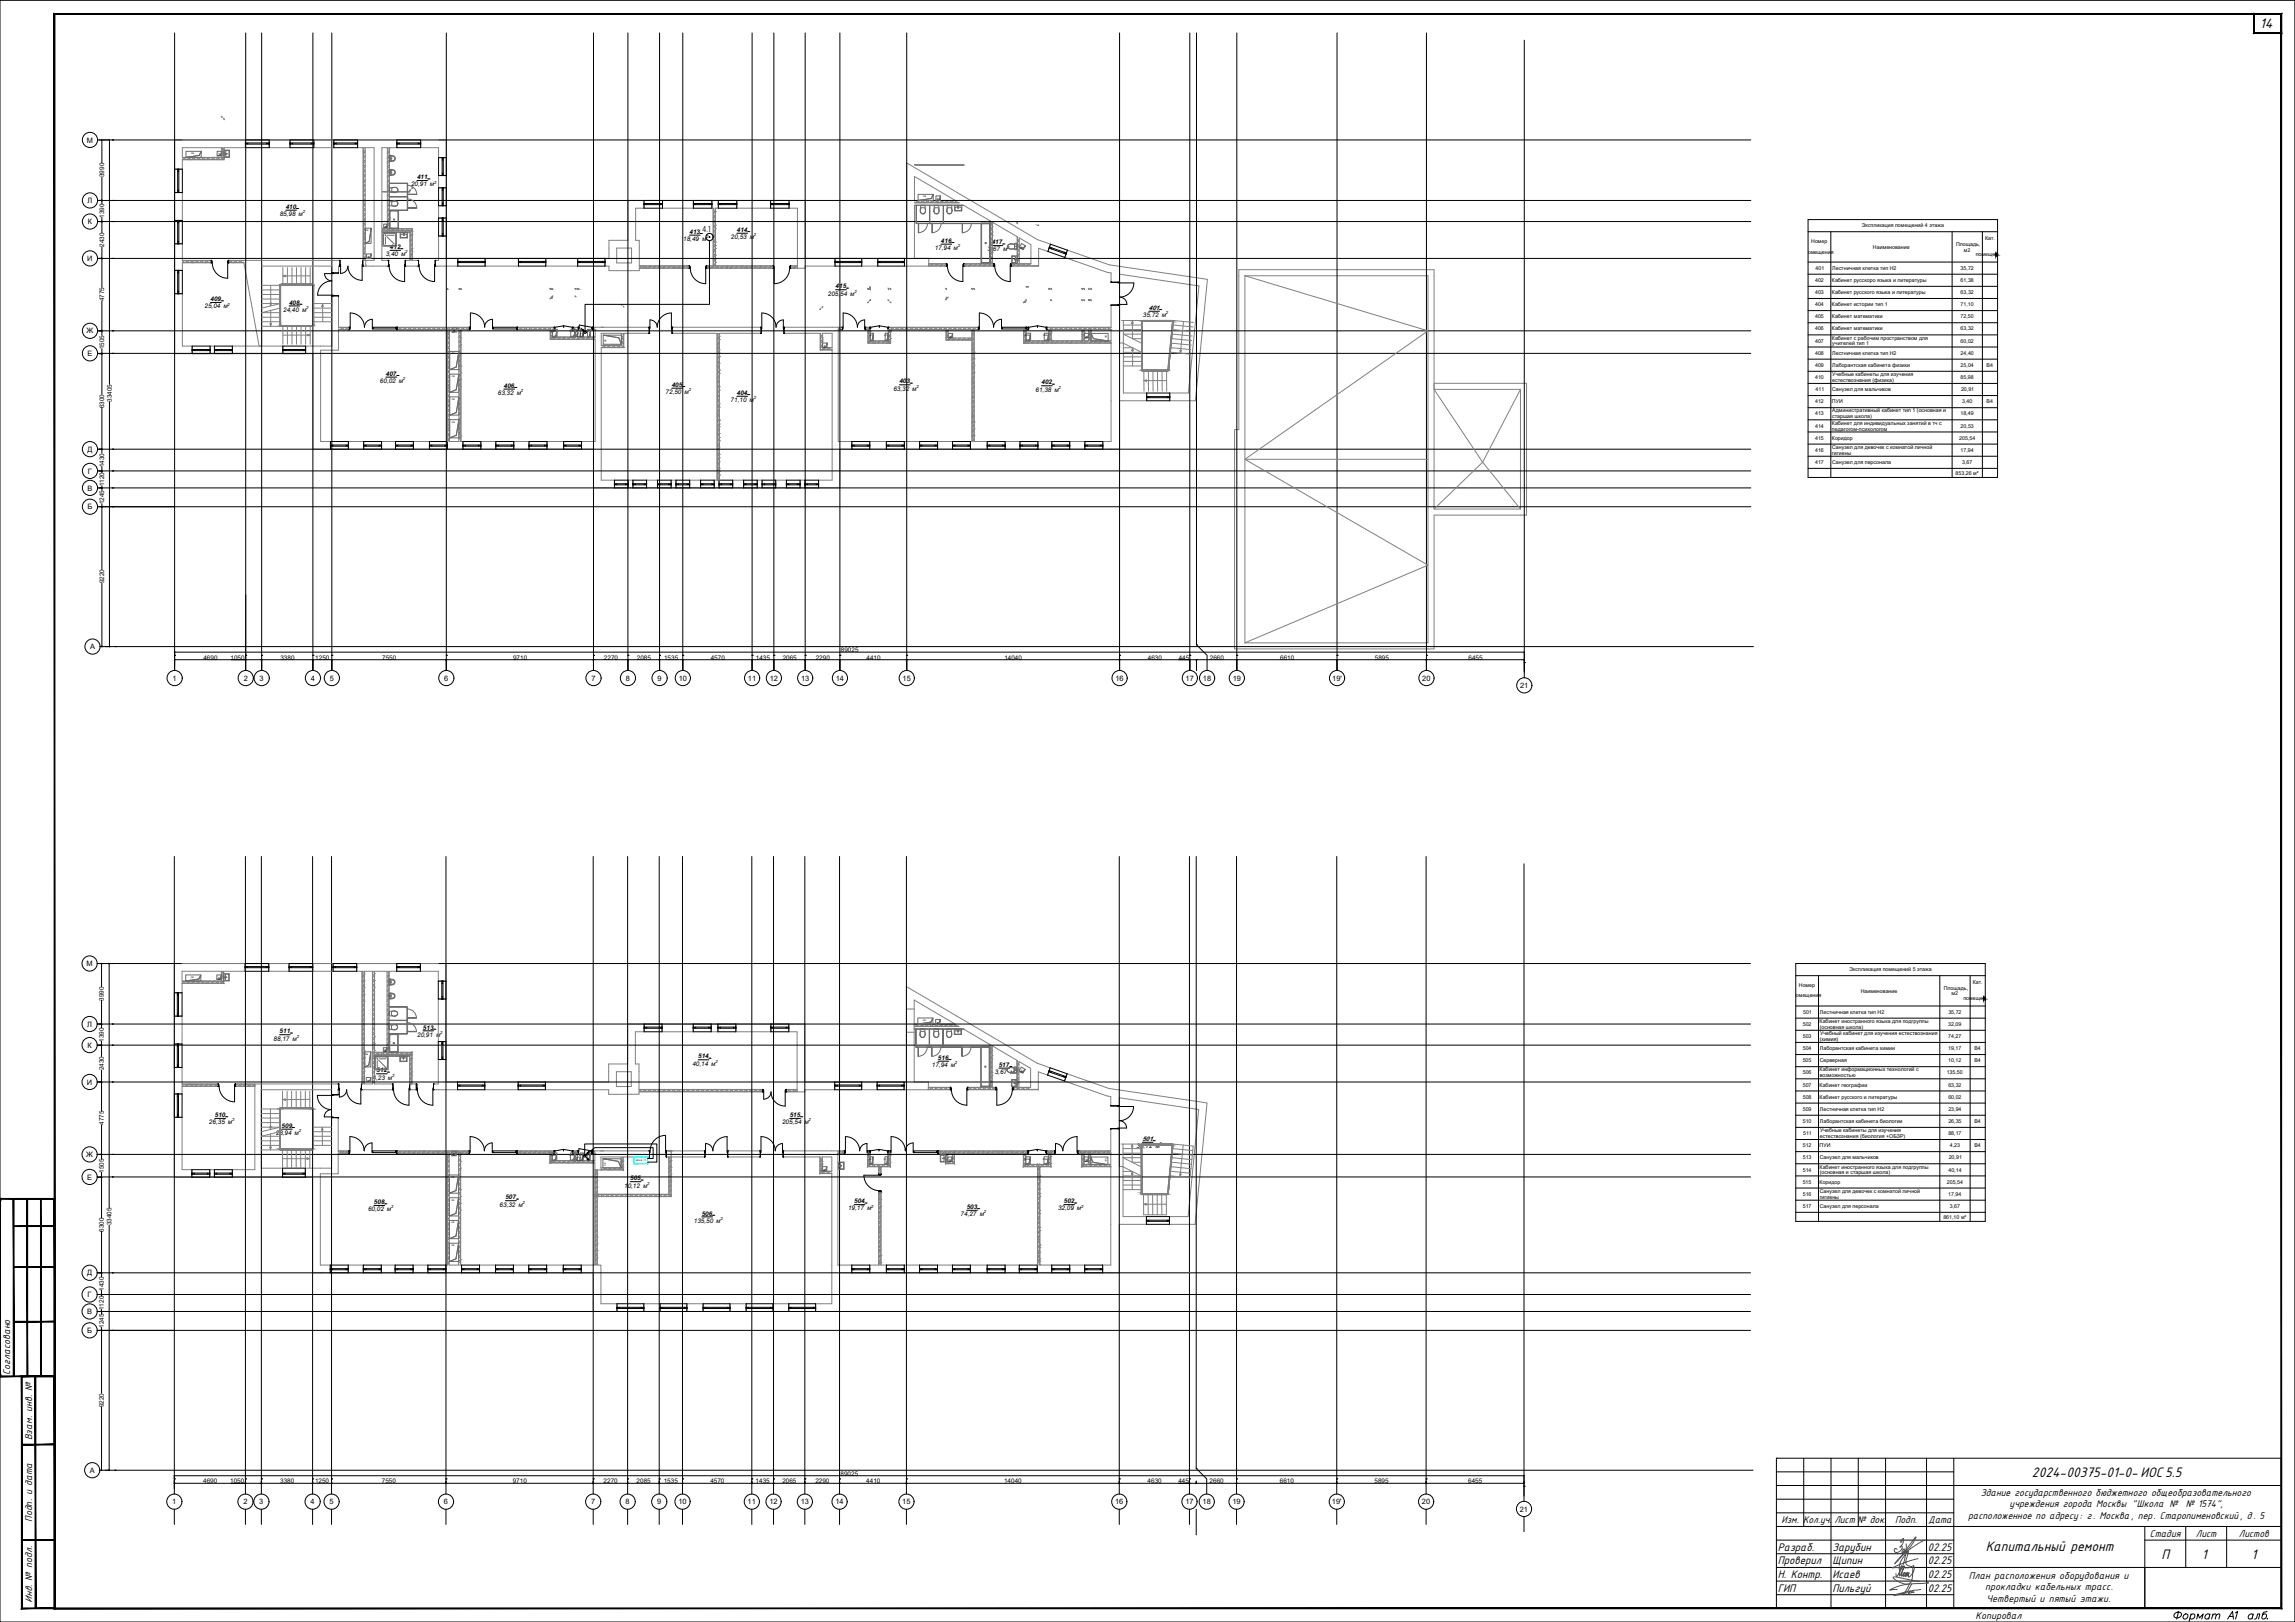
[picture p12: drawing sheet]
<svg xmlns="http://www.w3.org/2000/svg" width="841mm" height="594mm" viewBox="0 0 841 594" stroke-linecap="round" stroke-linejoin="round" font-family="sans-serif">
<defs><g id="words">
<g font-size="5.6">
<text x="744.6" y="540.8">2024-00375-01-0- ИОС 5.5</text>
<text x="727.7" y="568.2">Капитальный ремонт</text>
<text x="792.1" y="570.8">П</text>
<text x="806.8" y="570.8">1</text>
<text x="825.1" y="570.8">1</text>
</g>
<text font-size="5.4" x="828.2" y="10.4">14</text>
<g font-size="4.5">
<text x="651.5" y="568">Разраб.</text>
<text x="671.5" y="568">Зарубин</text>
<text x="706.5" y="568">02.25</text>
<text x="651.5" y="573">Проверил</text>
<text x="671.5" y="573">Щипин</text>
<text x="706.5" y="573">02.25</text>
<text x="651.5" y="578">Н. Контр.</text>
<text x="671.5" y="578">Исаев</text>
<text x="706.5" y="578">02.25</text>
<text x="651.5" y="583">ГИП</text>
<text x="671.5" y="583">Пильгуй</text>
<text x="706.5" y="583">02.25</text>
</g>
<g font-size="4">
<text x="725.9" y="547.9">Здание государственного бюджетного общеобразовательного</text>
<text x="652.8" y="557.8">Изм. Кол.уч.</text>
<text x="672.2" y="557.8">Лист № док.</text>
<text x="694.5" y="557.8">Подп.</text>
<text x="706.7" y="557.8">Дата</text>
<text x="721.3" y="556.3">расположенное по адресу : г. Москва, пер. Старопименовский , д. 5</text>
<text x="736.5" y="552.1">учреждения города Москвы &quot;Школа №</text>
<text x="801" y="552.1">№ 1574&quot;,</text>
<text x="787.9" y="562.8">Стадия</text>
<text x="804.7" y="562.8">Лист</text>
<text x="820.5" y="562.8">Листов</text>
</g>
<g font-size="3.9">
<text x="3.7" y="503.5" transform="rotate(-90 3.7 503.5)">Согласовано</text>
<text x="11.7" y="527.5" transform="rotate(-90 11.7 527.5)">Взам. инв. №</text>
<text x="11.7" y="557.5" transform="rotate(-90 11.7 557.5)">Подп. и дата</text>
<text x="721.5" y="578.3">План расположения оборудования и</text>
<text x="11.7" y="587.1" transform="rotate(-90 11.7 587.1)">Инв. № подл.</text>
<text x="727.5" y="582.5">прокладки кабельных трасс.</text>
<text x="728" y="586.6">Четвертый и пятый этажи.</text>
<text x="724" y="592.8">Копировал</text>
</g>
<text font-size="3.1" x="257.3" y="85.1">4.1</text>
<g font-size="2.7">
<text x="31.8" y="52.2">М</text>
<text x="32" y="74.4">Л</text>
<text x="32.2" y="82.1">К</text>
<text x="32" y="95.6">И</text>
<text x="31.7" y="122.1">Ж</text>
<text x="32" y="130.4">Е</text>
<text x="32" y="165.5">Д</text>
<text x="32.2" y="173.5">Г</text>
<text x="32" y="179.7">В</text>
<text x="32" y="186.6">Б</text>
<text x="33" y="237.8">А</text>
<text x="63.2" y="249.3">1</text>
<text x="89.3" y="249.3">2</text>
<text x="95.1" y="249.3">3</text>
<text x="113.9" y="249.3">4</text>
<text x="120.9" y="249.3">5</text>
<text x="162.8" y="249.3">6</text>
<text x="216.7" y="249.3">7</text>
<text x="229.4" y="249.3">8</text>
<text x="240.9" y="249.3">9</text>
<text x="248.7" y="249.3">10</text>
<text x="274.1" y="249.3">11</text>
<text x="282.1" y="249.3">12</text>
<text x="293.5" y="249.3">13</text>
<text x="306.3" y="249.3">14</text>
<text x="330.8" y="249.3">15</text>
<text x="408.8" y="249.3">16</text>
<text x="434.5" y="249.3">17</text>
<text x="440.8" y="249.3">18</text>
<text x="451.7" y="249.3">19</text>
<text x="488.2" y="249.3">19'</text>
<text x="521.2" y="249.3">20</text>
<text x="557.1" y="252">21</text>
<text x="31.7" y="353.9">М</text>
<text x="31.9" y="376">Л</text>
<text x="32" y="383.8">К</text>
<text x="31.9" y="397.3">И</text>
<text x="31.6" y="423.8">Ж</text>
<text x="31.9" y="432">Е</text>
<text x="31.9" y="467.2">Д</text>
<text x="32.1" y="475.1">Г</text>
<text x="31.9" y="481.3">В</text>
<text x="31.9" y="488.2">Б</text>
<text x="32.9" y="539.5">А</text>
<text x="63.1" y="551">1</text>
<text x="89.2" y="551">2</text>
<text x="95" y="551">3</text>
<text x="113.8" y="551">4</text>
<text x="120.7" y="551">5</text>
<text x="162.7" y="551">6</text>
<text x="216.6" y="551">7</text>
<text x="229.2" y="551">8</text>
<text x="240.8" y="551">9</text>
<text x="248.6" y="551">10</text>
<text x="274" y="551">11</text>
<text x="282" y="551">12</text>
<text x="293.4" y="551">13</text>
<text x="306.2" y="551">14</text>
<text x="330.6" y="551">15</text>
<text x="408.7" y="551">16</text>
<text x="434.4" y="551">17</text>
<text x="440.7" y="551">18</text>
<text x="451.6" y="551">19</text>
<text x="488.1" y="551">19'</text>
<text x="521.1" y="551">20</text>
<text x="557" y="553.6">21</text>
</g>
<g font-size="2.3">
<text x="38.2" y="64.8" transform="rotate(-90 38.2 64.8)">3990</text>
<text x="152.8" y="65.6">411</text>
<text x="150.6" y="68.3">20,91 м</text>
<text x="104.7" y="76.5">410</text>
<text x="38.2" y="79.9" transform="rotate(-90 38.2 79.9)">1390</text>
<text x="102.5" y="79.1">85,98 м</text>
<text x="250.4" y="88.3">18,49 м</text>
<text x="252.7" y="85.6">413</text>
<text x="267.9" y="87.6">20,53 м</text>
<text x="270" y="84.9">414</text>
<text x="344.8" y="88.9">416</text>
<text x="363.4" y="89.5">417</text>
<text x="38.2" y="90.4" transform="rotate(-90 38.2 90.4)">2430</text>
<text x="141.4" y="93.8">3,40 м</text>
<text x="142.9" y="91.2">412</text>
<text x="342.6" y="91.6">17,94 м</text>
<text x="361.9" y="92.1">3,67 м</text>
<text x="306.2" y="105.6">415</text>
<text x="38.2" y="110.4" transform="rotate(-90 38.2 110.4)">4775</text>
<text x="75" y="112.9">25,04 м</text>
<text x="77.2" y="110.3">409</text>
<text x="105.9" y="111.5">408</text>
<text x="303.4" y="108.3">205,54 м</text>
<text x="421" y="113.5">401</text>
<text x="103.8" y="114.2">24,40 м</text>
<text x="418.8" y="116.1">35,72 м</text>
<text x="38.2" y="127.9" transform="rotate(-90 38.2 127.9)">1505</text>
<text x="141.4" y="137.6">407</text>
<text x="139.2" y="140.3">60,02 м</text>
<text x="184.6" y="142">406</text>
<text x="246.2" y="141.7">405</text>
<text x="327.4" y="143.1">63,32 м</text>
<text x="329.6" y="140.5">403</text>
<text x="379.5" y="143.4">61,38 м</text>
<text x="381.7" y="140.8">402</text>
<text x="38.2" y="149.5" transform="rotate(-90 38.2 149.5)">6300</text>
<text x="40.9" y="147.2" transform="rotate(-90 40.9 147.2)">33405</text>
<text x="182.4" y="144.6">63,32 м</text>
<text x="243.9" y="144.3">72,50</text>
<text x="250.9" y="144.3">м</text>
<text x="267.8" y="147.2">71,10 м</text>
<text x="270" y="144.6">404</text>
<text x="38.2" y="171.1" transform="rotate(-90 38.2 171.1)">1430</text>
<text x="38.2" y="178.2" transform="rotate(-90 38.2 178.2)">1120</text>
<text x="38.2" y="184.7" transform="rotate(-90 38.2 184.7)">1245</text>
<text x="38.2" y="213.7" transform="rotate(-90 38.2 213.7)">9220</text>
<text x="308.2" y="238.8">89025</text>
<text x="74.5" y="241.6">4690</text>
<text x="84.5" y="241.6">1050</text>
<text x="102.8" y="241.6">3380</text>
<text x="115.5" y="241.6">1250</text>
<text x="140.1" y="241.6">7550</text>
<text x="188" y="241.6">9710</text>
<text x="221.3" y="241.6">2270</text>
<text x="233.4" y="241.6">2085</text>
<text x="243.4" y="241.6">1535</text>
<text x="260.5" y="241.6">4570</text>
<text x="277" y="241.6">1435</text>
<text x="286.8" y="241.6">2065</text>
<text x="298.9" y="241.6">2290</text>
<text x="317.6" y="241.6">4410</text>
<text x="368.1" y="241.6">14040</text>
<text x="420.7" y="241.6">4630</text>
<text x="431.9" y="241.6">445</text>
<text x="443.4" y="241.6">2660</text>
<text x="469.1" y="241.6">6610</text>
<text x="503.9" y="241.6">5895</text>
<text x="538.2" y="241.6">6455</text>
<text x="38" y="366.5" transform="rotate(-90 38 366.5)">3990</text>
<text x="155" y="377.1">513</text>
<text x="38" y="381.5" transform="rotate(-90 38 381.5)">1390</text>
<text x="100.3" y="381.1">88,17 м</text>
<text x="102.5" y="378.5">511</text>
<text x="152.9" y="379.7">20,91 м</text>
<text x="255.9" y="387.7">514</text>
<text x="343.7" y="388.2">516</text>
<text x="38" y="392" transform="rotate(-90 38 392)">2430</text>
<text x="136.5" y="395.4">4,23 м</text>
<text x="138" y="392.8">512</text>
<text x="253.7" y="390.3">40,14 м</text>
<text x="341.5" y="390.8">17,94 м</text>
<text x="364.5" y="393.4">3,67 м</text>
<text x="366" y="390.7">517</text>
<text x="38" y="412" transform="rotate(-90 38 412)">4775</text>
<text x="76.6" y="411.7">26,35 м</text>
<text x="78.7" y="409.1">510</text>
<text x="103.2" y="413.1">509</text>
<text x="286.6" y="411.7">205,54 м</text>
<text x="289.4" y="409.1">515</text>
<text x="101.1" y="415.7">23,94 м</text>
<text x="418.6" y="417.9">501</text>
<text x="416.5" y="420.5">35,72 м</text>
<text x="38" y="429.6" transform="rotate(-90 38 429.6)">1505</text>
<text x="228.7" y="434.9">10,12 м</text>
<text x="230.9" y="432.3">505</text>
<text x="134.9" y="443.6">60,02 м</text>
<text x="137.1" y="441">508</text>
<text x="183.1" y="441.9">63,32 м</text>
<text x="185.2" y="439.3">507</text>
<text x="310.8" y="443.3">19,17 м</text>
<text x="313" y="440.7">504</text>
<text x="354.3" y="442.8">503</text>
<text x="387.7" y="443.3">32,09 м</text>
<text x="389.8" y="440.7">502</text>
<text x="40.8" y="448.8" transform="rotate(-90 40.8 448.8)">33405</text>
<text x="254.3" y="447.8">135,50 м</text>
<text x="257.2" y="445.2">506</text>
<text x="352" y="445.4">74,27 м</text>
<text x="38" y="451.2" transform="rotate(-90 38 451.2)">6300</text>
<text x="38" y="472.7" transform="rotate(-90 38 472.7)">1430</text>
<text x="38" y="479.8" transform="rotate(-90 38 479.8)">1120</text>
<text x="38" y="486.4" transform="rotate(-90 38 486.4)">1245</text>
<text x="38" y="515.4" transform="rotate(-90 38 515.4)">9220</text>
<text x="74.4" y="543.3">4690</text>
<text x="84.4" y="543.3">1050</text>
<text x="102.7" y="543.3">3380</text>
<text x="115.4" y="543.3">1250</text>
<text x="140" y="543.3">7550</text>
<text x="187.9" y="543.3">9710</text>
<text x="221.2" y="543.3">2270</text>
<text x="233.3" y="543.3">2085</text>
<text x="243.2" y="543.3">1535</text>
<text x="260.3" y="543.3">4570</text>
<text x="276.9" y="543.3">1435</text>
<text x="286.7" y="543.3">2065</text>
<text x="298.8" y="543.3">2290</text>
<text x="308" y="540.5">89025</text>
<text x="317.5" y="543.3">4410</text>
<text x="368" y="543.3">14040</text>
<text x="420.6" y="543.3">4630</text>
<text x="431.8" y="543.3">445</text>
<text x="443.3" y="543.3">2660</text>
<text x="469" y="543.3">6610</text>
<text x="503.7" y="543.3">5895</text>
<text x="538" y="543.3">6455</text>
</g>
<g font-size="2.2">
<text x="211.2" y="123.5">СС1</text>
<text x="211.1" y="425.2">СС1</text>
</g>
<g font-size="1.9">
<text x="682.2" y="83.3">Экспликация помещений 4 этажа</text>
<text x="663.7" y="89">Номер</text>
<text x="716.8" y="90">Площадь,</text>
<text x="727.4" y="88">Кат.</text>
<text x="662.6" y="92.9">омещения</text>
<text x="686.4" y="91.1">Наименование</text>
<text x="719.7" y="92.1">м2</text>
<text x="724" y="93.8">помеще</text>
<text x="665.3" y="98.8">401</text>
<text x="671.4" y="98.8">Лестничная клетка тип Н2</text>
<text x="718.5" y="98.8">35,72</text>
<text x="665.2" y="103.3">402</text>
<text x="665.2" y="107.7">403</text>
<text x="671.3" y="103.3">Кабинет русскоро языка и литературы</text>
<text x="671.3" y="107.7">Кабинет русского языка и литературы</text>
<text x="718.5" y="103.3">61,38</text>
<text x="718.5" y="107.7">63,32</text>
<text x="665.2" y="112.2">404</text>
<text x="671.3" y="112.2">Кабинет истории тип 1</text>
<text x="718.5" y="112.2">71,10</text>
<text x="665.2" y="116.6">405</text>
<text x="671.3" y="116.6">Кабинет математики</text>
<text x="718.5" y="116.6">72,50</text>
<text x="665.2" y="121">406</text>
<text x="665.2" y="125.5">407</text>
<text x="671.3" y="121">Кабинет математики</text>
<text x="671.3" y="124.4">Кабинет с рабочим пространством для</text>
<text x="718.5" y="121">63,32</text>
<text x="718.5" y="125.5">60,02</text>
<text x="665.2" y="129.9">408</text>
<text x="671.4" y="126.2">учителей тип 1</text>
<text x="671.4" y="129.9">Лестничная клетка тип Н2</text>
<text x="718.5" y="129.9">24,40</text>
<text x="665.2" y="134.4">409</text>
<text x="671.4" y="134.4">Лаборантская кабинета физики</text>
<text x="671.5" y="137.7">Учебные кабинеты для изучения</text>
<text x="718.5" y="134.4">25,04</text>
<text x="728" y="134.4">В4</text>
<text x="665.2" y="138.8">410</text>
<text x="665.3" y="143.3">411</text>
<text x="671.4" y="143.3">Санузел для мальчиков</text>
<text x="671.4" y="139.9">естествознания (физика)</text>
<text x="718.5" y="138.8">85,98</text>
<text x="718.6" y="143.3">20,91</text>
<text x="665.2" y="147.7">412</text>
<text x="671.3" y="147.7">ПУИ</text>
<text x="719" y="147.7">3,40</text>
<text x="728" y="147.7">В4</text>
<text x="665.2" y="152.2">413</text>
<text x="671.3" y="155.5">Кабинет для индивидуальных занятий в тч с</text>
<text x="671.4" y="153.2">старшая школа)</text>
<text x="671.5" y="151.1">Административный кабинет тип 1 (основная и</text>
<text x="718.4" y="152.2">18,49</text>
<text x="665.2" y="156.6">414</text>
<text x="665.2" y="161.1">415</text>
<text x="671.3" y="161.1">Коридор</text>
<text x="671.3" y="157.7">педагогом-психологом</text>
<text x="718" y="161.1">205,54</text>
<text x="718.5" y="156.6">20,53</text>
<text x="665.2" y="165.5">416</text>
<text x="671.3" y="166.6">гигиены</text>
<text x="671.4" y="164.4">Санузел для девочек с комнатой личной</text>
<text x="718.4" y="165.5">17,94</text>
<text x="665.2" y="169.9">417</text>
<text x="671.4" y="169.9">Санузел для персонала</text>
<text x="716.7" y="173.8">853,26 м²</text>
<text x="719" y="169.9">3,67</text>
<text x="677.7" y="355.7">Экспликация помещений 5 этажа</text>
<text x="658.1" y="365.3">омещения</text>
<text x="659.2" y="361.4">Номер</text>
<text x="681.9" y="363.5">Наименование</text>
<text x="712.3" y="362.4">Площадь,</text>
<text x="715.2" y="364.6">м2</text>
<text x="722.9" y="360.5">Кат.</text>
<text x="660.8" y="371.3">501</text>
<text x="666.9" y="371.3">Лестничная клетка тип Н2</text>
<text x="714" y="371.3">35,72</text>
<text x="719.5" y="366.3">помеще</text>
<text x="660.6" y="375.7">502</text>
<text x="666.8" y="374.7">Кабинет иностранного языка для подгруппы</text>
<text x="666.9" y="376.8">(основная школа)</text>
<text x="714" y="375.7">32,09</text>
<text x="660.6" y="380.2">503</text>
<text x="666.9" y="381.3">(химия)</text>
<text x="667" y="379.1">Учебный кабинет для изучения естествознания</text>
<text x="714" y="380.2">74,27</text>
<text x="660.6" y="389.1">505</text>
<text x="660.6" y="384.6">504</text>
<text x="666.9" y="389.1">Серверная</text>
<text x="666.9" y="384.6">Лаборантская кабинета химии</text>
<text x="713.9" y="384.6">19,17</text>
<text x="713.9" y="389.1">10,12</text>
<text x="723.5" y="384.6">В4</text>
<text x="723.5" y="389.1">В4</text>
<text x="660.6" y="393.5">506</text>
<text x="666.8" y="392.4">Кабинет информационных технологий с</text>
<text x="666.8" y="394.6">возможностью</text>
<text x="713.4" y="393.5">135,50</text>
<text x="660.6" y="398">507</text>
<text x="666.8" y="398">Кабинет географии</text>
<text x="714" y="398">63,32</text>
<text x="660.6" y="402.4">508</text>
<text x="660.6" y="406.9">509</text>
<text x="666.8" y="402.4">Кабинет русского и литературы</text>
<text x="666.9" y="406.9">Лестничная клетка тип Н2</text>
<text x="714" y="402.4">60,02</text>
<text x="714" y="406.9">23,94</text>
<text x="660.6" y="411.3">510</text>
<text x="666.9" y="411.3">Лаборантская кабинета биологии</text>
<text x="714" y="411.3">26,35</text>
<text x="723.5" y="411.3">В4</text>
<text x="660.8" y="415.7">511</text>
<text x="666.9" y="416.8">естествознания (биология +ОБЗР)</text>
<text x="667" y="414.7">Учебные кабинеты для изучения</text>
<text x="714" y="415.7">88,17</text>
<text x="660.6" y="420.2">512</text>
<text x="660.6" y="424.6">513</text>
<text x="666.8" y="420.2">ПУИ</text>
<text x="666.9" y="424.6">Санузел для мальчиков</text>
<text x="714.1" y="424.6">20,91</text>
<text x="714.5" y="420.2">4,23</text>
<text x="723.5" y="420.2">В4</text>
<text x="660.6" y="429.1">514</text>
<text x="666.8" y="428">Кабинет иностранного языка для подгруппы</text>
<text x="666.9" y="430.1">(основная и старшая школа)</text>
<text x="714" y="429.1">40,14</text>
<text x="660.6" y="433.5">515</text>
<text x="660.6" y="438">516</text>
<text x="666.8" y="433.5">Коридор</text>
<text x="666.9" y="436.9">Санузел для девочек с комнатой личной</text>
<text x="713.5" y="433.5">205,54</text>
<text x="713.9" y="438">17,94</text>
<text x="660.6" y="442.4">517</text>
<text x="666.8" y="439.1">гигиены</text>
<text x="666.9" y="442.4">Санузел для персонала</text>
<text x="714.5" y="442.4">3,67</text>
<text x="712.2" y="446.3">861,10 м²</text>
</g>
<g font-size="1.5">
<text x="159.1" y="67.2">2</text>
<text x="110.9" y="78.1">2</text>
<text x="258.8" y="87.2">2</text>
<text x="276.3" y="86.5">2</text>
<text x="148.5" y="92.8">2</text>
<text x="351" y="90.5">2</text>
<text x="369.1" y="91.1">2</text>
<text x="313.1" y="107.2">2</text>
<text x="83.4" y="111.9">2</text>
<text x="112.2" y="113.1">2</text>
<text x="427.2" y="115.1">2</text>
<text x="147.7" y="139.2">2</text>
<text x="190.9" y="143.6">2</text>
<text x="252.4" y="143.3">2</text>
<text x="335.8" y="142.1">2</text>
<text x="387.9" y="142.4">2</text>
<text x="276.2" y="146.2">2</text>
<text x="108.8" y="380.1">2</text>
<text x="161.3" y="378.7">2</text>
<text x="262.2" y="389.3">2</text>
<text x="349.9" y="389.8">2</text>
<text x="143.7" y="394.4">2</text>
<text x="371.8" y="392.3">2</text>
<text x="85" y="410.7">2</text>
<text x="296.3" y="410.7">2</text>
<text x="109.5" y="414.7">2</text>
<text x="424.9" y="419.5">2</text>
<text x="237.2" y="433.9">2</text>
<text x="143.3" y="442.6">2</text>
<text x="191.5" y="440.9">2</text>
<text x="319.3" y="442.3">2</text>
<text x="396.2" y="442.3">2</text>
<text x="264" y="446.8">2</text>
<text x="360.5" y="444.4">2</text>
</g>
<text font-size="1.1" x="233" y="425.2">Шкаф ГС</text>
<g font-size=".8">
<text x="70" y="56.5">ОВ</text>
<text x="80.6" y="57.1" transform="rotate(-90 80.6 57.1)">ВК</text>
<text x="338.3" y="72.3">ОВ</text>
<text x="344" y="73.4" transform="rotate(-90 344 73.4)">ВК</text>
<text x="141.7" y="83.6" transform="rotate(-90 141.7 83.6)">ВК</text>
<text x="134" y="84.7">ОВ</text>
<text x="135.4" y="94.7" transform="rotate(-90 135.4 94.7)">ВК</text>
<text x="374.4" y="91.2" transform="rotate(-59 374.4 91.2)">ВК</text>
<text x="166.8" y="121.7" transform="rotate(-90 166.8 121.7)">ВК</text>
<text x="202.1" y="121.7">ЭОМ</text>
<text x="208.7" y="121.7">ЭОМ</text>
<text x="212.3" y="121.7">СС</text>
<text x="214.9" y="121.7">СС</text>
<text x="222.1" y="125.3" transform="rotate(-90 222.1 125.3)">ОВ</text>
<text x="318.6" y="123.1">СС</text>
<text x="324" y="123.1">СС</text>
<text x="348.5" y="123.8" transform="rotate(-90 348.5 123.8)">ВК</text>
<text x="375.6" y="123.1">ЭОМ</text>
<text x="382.2" y="123.1">ЭОМ</text>
<text x="398.5" y="123.8" transform="rotate(-90 398.5 123.8)">ВК</text>
<text x="405" y="122.6" transform="rotate(90 405 122.6)">ОВ</text>
<text x="165.6" y="129.8">ОВ</text>
<text x="302.5" y="127.3" transform="rotate(-90 302.5 127.3)">ВК</text>
<text x="165.6" y="138.1">ОВ</text>
<text x="165.6" y="146.4">ОВ</text>
<text x="165.6" y="154.8">ОВ</text>
<text x="69.9" y="358.1">ОВ</text>
<text x="80.5" y="358.8" transform="rotate(-90 80.5 358.8)">ВК</text>
<text x="338.2" y="373.9">ОВ</text>
<text x="343.9" y="375.1" transform="rotate(-90 343.9 375.1)">ВК</text>
<text x="133.9" y="386.3">ОВ</text>
<text x="141.6" y="385.2" transform="rotate(-90 141.6 385.2)">ВК</text>
<text x="374.3" y="392.8" transform="rotate(-59 374.3 392.8)">ВК</text>
<text x="135.3" y="396.3" transform="rotate(-90 135.3 396.3)">ВК</text>
<text x="166.6" y="423.3" transform="rotate(-90 166.6 423.3)">ВК</text>
<text x="202" y="423.4">ЭОМ</text>
<text x="208.6" y="423.4">ЭОМ</text>
<text x="212.2" y="423.4">СС</text>
<text x="214.8" y="423.4">СС</text>
<text x="318.5" y="424.7">СС</text>
<text x="323.9" y="424.7">СС</text>
<text x="348.4" y="425.5" transform="rotate(-90 348.4 425.5)">ВК</text>
<text x="375.5" y="424.7">ЭОМ</text>
<text x="382.1" y="424.7">ЭОМ</text>
<text x="398.4" y="425.5" transform="rotate(-90 398.4 425.5)">ВК</text>
<text x="404.9" y="424.3" transform="rotate(90 404.9 424.3)">ОВ</text>
<text x="165.4" y="431.4">ОВ</text>
<text x="222" y="427" transform="rotate(-90 222 427)">ОВ</text>
<text x="302.4" y="429" transform="rotate(-90 302.4 429)">ВК</text>
<text x="165.5" y="439.8">ОВ</text>
<text x="165.5" y="448.1">ОВ</text>
<text x="165.5" y="456.4">ОВ</text>
</g>
</g></defs>
<g fill="#808080" stroke="#808080" stroke-width=".37">
<path d="M376 105h.9z"/>
<path d="M380.3 82.5l.3 .1z"/>
<path d="M202.4 108.6v.7h-.7z"/>
<path d="M140.3 70.1h9.9z"/>
<path d="M140.3 70.1l9.9 .1z"/>
<path d="M375.9 110v.7h-.7z"/>
<path d="M346.8 108.9h.7l-.7 .7z"/>
<path d="M380.2 399l.3 .1z"/>
<path d="M202.3 425.2v.6h-.7z"/>
<path d="M375.8 426.6v.6h-.7z"/>
<path d="M346.7 425.4h.6l-.6 .7z"/>
<path d="M397.2 426.6v.6h-.7z"/>
<path d="M137.3 386.7h12.8z"/>
<path d="M137.3 386.7l12.8 .1z"/>
<path d="M211.7 105.7l.3 .1zM211.7 105.7l.3 .1z"/>
<path d="M376 105l.9 .1zM376 105l.9 .1z"/>
<path d="M318.8 105.1l.1 .6zM318.8 105.1l.1 .6z"/>
<path d="M335.1 60.3l18.2 .1zM335.1 60.3l18.2 .1z"/>
<path d="M168.2 105.7l.6 .1zM168.2 105.7l.6 .1z"/>
<path d="M201.7 105.7l.7 .1zM201.7 105.7l.7 .1z"/>
<path d="M140.3 70.1l9.9 .1zM140.3 70.2h9.9z"/>
<path d="M399.1 109.9l.6 .1zM399.1 109.9l.6 .1z"/>
<path d="M318.2 105.7l.6 .1zM318.2 105.7l.6 .1z"/>
<path d="M380.3 427.2l.7 .1zM380.3 427.2l.7 .1z"/>
<path d="M322.1 427.2l.7 .1zM322.1 427.2l.7 .1z"/>
<path d="M211.6 422.3l.3 .1zM211.6 422.3l.3 .1z"/>
<path d="M168 422.3l.7 .1zM168 422.3l.7 .1z"/>
<path d="M201.6 422.3l.7 .1zM201.6 422.3l.7 .1z"/>
<path d="M318.7 421.6l.1 .7zM318.7 421.6l.1 .7z"/>
<path d="M398.9 426.5l.7 .1zM398.9 426.5l.7 .1z"/>
<path d="M318.1 422.3l.6 .1zM318.1 422.3l.6 .1z"/>
<path d="M335 376.9h18.2zM335 376.9h18.2z"/>
<path d="M137.3 386.8h12.8zM137.3 386.7l12.8 .1z"/>
</g>
<g fill="none" stroke="#000" stroke-width=".37">
<path d="M104.7 77h3.9M108.6 76.4h.9M152.8 66.1h3.9M156.7 65.5h.9M142.9 91.7h3.9M146.8 91.1h.9M252.7 86.1h3.9M256.6 85.5h.8M270 85.4h3.9M273.9 84.8h.9M344.8 89.4h4M348.8 88.8h.8"/>
<path d="M363.4 90h4M367.4 89.4h.9M77.2 110.8h3.8M81 110.2h.9M105.9 112h4M109.9 111.4h.8M306.2 106.1h4M310.2 105.5h.8M421 114h3.9M424.9 113.4h.8M141.4 138.1h4M145.4 137.5h.8"/>
<path d="M184.6 142.5h4M188.6 141.9h.8M246.2 142.2h3.9M250.1 141.6h.9M270 145.1h3.9M273.9 144.5h.9M329.6 140.9h3.9M333.5 140.3h.9M381.7 141.3h3.9M385.6 140.7h.8M102.5 379h3.8M106.3 378.4h.9"/>
<path d="M155 377.6h3.9M158.9 377h.8M138 393.3h3.9M141.9 392.7h.9M255.9 388.2h3.9M259.8 387.6h.8M343.7 388.7h4M347.7 388.1h.8M366 391.2h4M370 390.6h.9M78.7 409.6h3.9M82.6 409h.9"/>
<path d="M103.2 413.6h3.9M107.1 413h.8M289.4 409.6h3.9M293.3 409h.9M418.6 418.4h3.9M422.5 417.8h.9M185.2 439.8h4M189.2 439.2h.9M230.9 432.8h4M234.9 432.2h.8M137.1 441.5h3.9M141 440.9h.8"/>
<path d="M257.2 445.7h3.9M261.1 445.1h.9M313 441.2h3.9M316.9 440.6h.9M354.3 443.3h3.9M358.2 442.7h.8M389.8 441.2h4M393.8 440.6h.8"/>
</g>
<g fill="#808080" stroke="#808080" stroke-width=".37">
<path d="M418.8 117.4h10.7z"/>
<path d="M429.5 117.7h.4z"/>
<path d="M427.8 135.6h.4z"/>
<path d="M418.8 135.9h9z"/>
<path d="M427.8 437.1h.3z"/>
<path d="M418.6 437.5h9.2z"/>
<path d="M103.1 104.1h11.4zM103 104.1h11.5z"/>
<path d="M103 104.1l11.6 .1zM102.9 104.2h11.7z"/>
<path d="M102.9 104.2h11.8zM102.8 104.2h11.9z"/>
<path d="M102.8 104.2l11.9 .1zM102.7 104.3h12z"/>
<path d="M102.7 104.3h12.1zM102.7 104.3h12.1z"/>
<path d="M102.7 104.3l12.2 .1zM102.7 104.3l12.2 .1z"/>
<path d="M114.4 104.4h.5zM114.4 104.4h.5z"/>
<path d="M102.6 104.4h.5zM102.6 104.4h.5z"/>
<path d="M114.4 104.4h.5zM114.4 104.4h.5z"/>
<path d="M102.6 104.4h.5zM102.6 104.4h.4z"/>
<path d="M114.5 104.4l.4 .1zM114.5 104.4l.4 .1z"/>
<path d="M102.6 104.4h.4zM102.6 104.4l.4 .1z"/>
<path d="M114.5 104.5h.4zM114.5 104.5h.4z"/>
<path d="M102.6 104.5h.4zM102.6 104.5h.3z"/>
<path d="M114.6 104.5h.3zM114.6 104.5h.3z"/>
<path d="M102.6 104.5h.3zM102.6 104.5h.3z"/>
<path d="M114.6 104.5h.3zM114.6 104.5h.3z"/>
<path d="M102.6 104.5h.3zM102.6 104.5h.3z"/>
<path d="M114.6 104.5l.3 .1zM114.6 104.5l.3 .1z"/>
<path d="M102.6 104.5h.3zM102.6 104.5l.3 .1z"/>
<path d="M114.6 104.6h.3zM114.6 104.6h.3z"/>
<path d="M102.6 104.6h.3zM102.6 104.6h.2z"/>
<path d="M114.6 104.6h.3zM114.6 104.6h.3z"/>
<path d="M102.6 104.6h.2zM102.6 104.6h.2z"/>
<path d="M114.6 104.6h.3zM114.6 104.6h.3z"/>
<path d="M102.6 104.6h.2zM102.6 104.6h.2z"/>
<path d="M114.7 104.6l.2 .1zM114.7 104.6l.2 .1z"/>
<path d="M102.6 104.6l.2 .1zM102.6 104.6l.2 .1z"/>
<path d="M114.7 104.7l.2 14.3v-14.3zM114.7 104.7l.2 14.3h-.2z"/>
<path d="M102.6 104.7l.2 14.3v-14.3zM102.6 104.7l.2 14.3h-.2z"/>
<path d="M114.7 119h.2zM114.7 119h.2z"/>
<path d="M102.6 119h.2zM102.6 119h.2z"/>
<path d="M114.7 119l.2 .1zM114.7 119l.2 .1z"/>
<path d="M102.6 119l.2 .1zM102.6 119l.2 .1z"/>
<path d="M114.6 119.1h.3zM114.6 119.1h.3z"/>
<path d="M102.6 119.1h.2zM102.6 119.1h.2z"/>
<path d="M114.6 119.1h.3zM114.6 119.1h.3z"/>
<path d="M102.6 119.1h.3zM102.6 119.1h.3z"/>
<path d="M114.6 119.1h.3zM114.6 119.1h.3z"/>
<path d="M102.6 119.1h.3zM102.6 119.1h.3z"/>
<path d="M114.6 119.1l.3 .1zM114.6 119.1l.3 .1z"/>
<path d="M102.6 119.1l.3 .1zM102.6 119.1l.3 .1z"/>
<path d="M114.6 119.2h.3zM114.6 119.2h.3z"/>
<path d="M102.6 119.2h.3zM102.6 119.2h.3z"/>
<path d="M114.6 119.2h.3zM114.6 119.2h.3z"/>
<path d="M102.6 119.2h.4zM102.6 119.2h.4z"/>
<path d="M114.5 119.2h.4zM114.5 119.2h.4z"/>
<path d="M102.6 119.2h.4zM102.6 119.2h.4z"/>
<path d="M114.5 119.2h.4zM114.4 119.2h.5z"/>
<path d="M102.6 119.2h.5zM102.6 119.2h.5z"/>
<path d="M114.4 119.2h.5zM114.4 119.2h.5z"/>
<path d="M102.6 119.2h.5zM102.6 119.2h.5z"/>
<path d="M102.6 119.2h12.3zM102.6 119.2l12.2 .1z"/>
<path d="M102.7 119.3h12.1zM102.7 119.3l12 .1z"/>
<path d="M102.7 119.4h12zM102.7 119.4l12 .1z"/>
<path d="M102.8 119.5h11.9zM102.8 119.5h11.8z"/>
<path d="M102.9 119.5h11.7zM102.9 119.5h11.6z"/>
<path d="M103 119.5h11.5zM103 119.5h11.4z"/>
<path d="M418.9 117.4h10.6zM418.8 117.4h10.7zM418.8 117.4h10.7z"/>
<path d="M418.8 117.4h10.8zM418.7 117.4h10.9z"/>
<path d="M418.7 117.4h10.9zM418.7 117.4h10.9z"/>
<path d="M418.7 117.4h11zM418.6 117.4h11.1z"/>
<path d="M418.6 117.4l11.1 .1zM418.6 117.4l11.1 .1z"/>
<path d="M418.6 117.5h11.2zM418.5 117.5h11.3z"/>
<path d="M418.5 117.5h11.3zM418.5 117.5h11.3z"/>
<path d="M418.5 117.5l11.3 .1zM418.5 117.5l11.3 .1z"/>
<path d="M418.5 117.6h11.4zM418.5 117.6h11.4z"/>
<path d="M418.4 117.6l11.5 .1zM418.4 117.6l11.5 .1z"/>
<path d="M418.4 117.7h.4zM418.4 117.7h.5z"/>
<path d="M429.4 117.7h.5zM429.4 117.7h.5z"/>
<path d="M418.4 117.7h.4zM418.4 117.7h.4z"/>
<path d="M429.5 117.7h.4zM429.5 117.7h.4zM429.5 117.7h.4z"/>
<path d="M418.4 117.7h.4zM418.4 117.7h.4z"/>
<path d="M429.5 117.7h.4zM429.5 117.7h.4z"/>
<path d="M418.4 117.7h.4zM418.4 117.7h.3z"/>
<path d="M429.6 117.7h.3zM429.6 117.7h.3z"/>
<path d="M418.4 117.7h.3zM418.4 117.7h.3z"/>
<path d="M418.4 117.7h.3zM418.4 117.7l.3 .1z"/>
<path d="M429.6 117.7l.3 .1zM429.6 117.7l.3 .1z"/>
<path d="M429.6 117.8h.4zM429.6 117.8h.4z"/>
<path d="M418.4 117.8h.3zM418.4 117.8h.3z"/>
<path d="M429.6 117.8h.4zM429.6 117.8h.4z"/>
<path d="M418.4 117.8h.3zM418.4 117.8h.2z"/>
<path d="M418.3 117.8h.3zM418.3 117.8h.3z"/>
<path d="M429.7 117.8l.3 .1zM429.7 117.8l.3 .1z"/>
<path d="M429.7 117.9h.3zM429.7 117.9h.3z"/>
<path d="M418.3 117.8h.3zM418.3 117.8l.3 .1z"/>
<path d="M429.7 117.9h.3zM429.7 117.9h.3z"/>
<path d="M418.3 117.9h.3zM418.3 117.9h.3z"/>
<path d="M429.7 117.9l.3 .1zM429.7 117.9l.3 .1z"/>
<path d="M429.7 118h.3zM429.7 118h.3z"/>
<path d="M418.3 117.9l.3 17.4v-17.4zM418.3 117.9l.3 17.4h-.3z"/>
<path d="M429.7 118l-1.4 17.3 1.7-17.3zM429.7 118l-1.4 17.3h-.3z"/>
<path d="M418.3 135.3l.3 .1zM418.3 135.3l.3 .1z"/>
<path d="M428 135.3l.3 .1zM428 135.3l.3 .1z"/>
<path d="M428 135.4h.3zM428 135.4h.2z"/>
<path d="M418.3 135.4h.3zM418.3 135.4h.3z"/>
<path d="M418.3 135.4h.3zM418.3 135.4h.3z"/>
<path d="M428 135.4h.2zM428 135.4h.2z"/>
<path d="M418.3 135.4l.4 .1zM418.3 135.4l.4 .1z"/>
<path d="M427.9 135.4l.3 .1zM427.9 135.4l.3 .1z"/>
<path d="M427.9 135.5h.3zM427.9 135.5h.3z"/>
<path d="M418.4 135.5h.3zM418.4 135.5h.3z"/>
<path d="M418.4 135.5h.3zM418.4 135.5h.3z"/>
<path d="M427.9 135.5h.3zM427.9 135.5h.3z"/>
<path d="M418.4 135.5h.3zM418.4 135.5h.3z"/>
<path d="M427.9 135.5h.3zM427.8 135.5h.4z"/>
<path d="M418.4 135.5h.4zM418.4 135.5h.4z"/>
<path d="M427.8 135.5l.4 .1zM427.8 135.5l.4 .1zM427.8 135.6h.4z"/>
<path d="M418.4 135.5l.4 .1zM418.4 135.5l.4 .1z"/>
<path d="M427.8 135.6h.4zM427.8 135.6h.4z"/>
<path d="M418.4 135.6h.4zM418.4 135.6h.4z"/>
<path d="M427.8 135.6h.4zM427.7 135.6h.5z"/>
<path d="M418.4 135.6h.5zM418.4 135.6h.5z"/>
<path d="M418.4 135.6h9.8zM418.4 135.6l9.7 .1z"/>
<path d="M418.4 135.7h9.7zM418.4 135.7h9.7z"/>
<path d="M418.5 135.7h9.6zM418.5 135.7h9.6z"/>
<path d="M418.5 135.7h9.6zM418.5 135.7h9.6z"/>
<path d="M418.5 135.7h9.6zM418.5 135.7l9.5 .1z"/>
<path d="M418.6 135.8h9.4zM418.6 135.8h9.4z"/>
<path d="M418.6 135.8h9.4zM418.6 135.8h9.3z"/>
<path d="M418.7 135.8h9.2zM418.7 135.8h9.2z"/>
<path d="M418.7 135.8h9.2zM418.7 135.8l9.1 .1zM418.8 135.9h9z"/>
<path d="M418.8 135.9h9zM418.8 135.9h8.9z"/>
<path d="M103 405.8h11.4zM102.9 405.8h11.5z"/>
<path d="M102.9 405.8h11.6zM102.8 405.8h11.7z"/>
<path d="M102.8 405.8l11.8 .1zM102.7 405.9h11.9z"/>
<path d="M102.7 405.9h11.9zM102.6 405.9h12z"/>
<path d="M102.6 405.9l12.1 .1zM102.6 406h12.1z"/>
<path d="M102.6 406l12.1 .1zM102.6 406l12.1 .1z"/>
<path d="M114.3 406.1h.4zM114.3 406.1h.4z"/>
<path d="M102.5 406.1h.4zM102.5 406.1h.5z"/>
<path d="M114.3 406.1h.5zM114.3 406.1h.5z"/>
<path d="M102.5 406.1h.4zM102.5 406.1h.4z"/>
<path d="M114.4 406.1h.4zM114.4 406.1h.4z"/>
<path d="M102.5 406.1h.4zM102.5 406.1h.3z"/>
<path d="M114.4 406.1h.4zM114.4 406.1h.4z"/>
<path d="M102.5 406.1h.3zM102.5 406.1h.3z"/>
<path d="M114.4 406.1l.4 .1zM114.4 406.1l.4 .1z"/>
<path d="M102.5 406.1h.3zM102.5 406.1l.3 .1z"/>
<path d="M114.5 406.2h.3zM114.5 406.2h.3z"/>
<path d="M102.5 406.2h.3zM102.5 406.2h.3z"/>
<path d="M114.5 406.2h.3zM114.5 406.2h.3z"/>
<path d="M102.5 406.2h.3zM102.5 406.2h.2z"/>
<path d="M114.5 406.2h.3zM114.5 406.2h.3z"/>
<path d="M102.4 406.2h.3zM102.4 406.2h.3z"/>
<path d="M114.5 406.2h.3zM114.5 406.2h.3z"/>
<path d="M102.4 406.2h.3zM102.4 406.2h.3z"/>
<path d="M114.5 406.2l.3 .1zM114.5 406.2l.3 .1z"/>
<path d="M102.4 406.2l.3 .1zM102.4 406.2l.3 .1z"/>
<path d="M114.6 406.3l.2 .1zM114.6 406.3l.2 .1z"/>
<path d="M102.4 406.3l.3 .1zM102.4 406.3l.3 .1z"/>
<path d="M114.6 406.4l.2 14.2v-14.2zM114.6 406.4l.2 14.2h-.2z"/>
<path d="M102.4 406.4l.3 14.2v-14.2zM102.4 406.4l.3 14.2h-.3z"/>
<path d="M114.6 420.6l.2 .1zM114.6 420.6l.2 .1z"/>
<path d="M102.4 420.6l.3 .1zM102.4 420.6l.3 .1z"/>
<path d="M114.6 420.7h.2zM114.6 420.7h.2z"/>
<path d="M102.4 420.7h.3zM102.4 420.7h.3z"/>
<path d="M114.5 420.7h.3zM114.5 420.7h.3z"/>
<path d="M102.4 420.7h.3zM102.4 420.7h.3z"/>
<path d="M114.5 420.7l.3 .1zM114.5 420.7l.3 .1z"/>
<path d="M102.4 420.7l.3 .1zM102.4 420.7l.3 .1z"/>
<path d="M114.5 420.8h.3zM114.5 420.8h.3z"/>
<path d="M102.4 420.8h.4zM102.4 420.8h.4z"/>
<path d="M114.5 420.8h.3zM114.5 420.8h.3z"/>
<path d="M102.5 420.8h.3zM102.5 420.8h.3z"/>
<path d="M114.5 420.8h.3zM114.5 420.8h.3z"/>
<path d="M102.5 420.8h.3zM102.5 420.8h.3z"/>
<path d="M114.4 420.8h.4zM114.4 420.8l.4 .1z"/>
<path d="M102.5 420.8l.3 .1zM102.5 420.8l.3 .1z"/>
<path d="M114.4 420.9h.4zM114.4 420.9h.4z"/>
<path d="M102.5 420.9h.4zM102.5 420.9h.4z"/>
<path d="M114.4 420.9h.4zM114.3 420.9h.4z"/>
<path d="M102.5 420.9h.4zM102.5 420.9h.4z"/>
<path d="M114.3 420.9h.4zM114.3 420.9h.4z"/>
<path d="M102.5 420.9h.5zM102.5 420.9h.5z"/>
<path d="M102.5 420.9h12.2zM102.5 420.9l12.2 .1z"/>
<path d="M102.6 421h12.1zM102.6 421h12z"/>
<path d="M102.6 421h12zM102.6 421l12 .1z"/>
<path d="M102.7 421.1h11.9zM102.7 421.1h11.8z"/>
<path d="M102.8 421.1h11.7zM102.8 421.1l11.6 .1z"/>
<path d="M102.9 421.2h11.5zM102.9 421.2h11.4z"/>
<path d="M418.8 419l10.6 .1zM418.7 419.1h10.7z"/>
<path d="M418.7 419.1h10.7zM418.7 419.1h10.7z"/>
<path d="M418.7 419.1h10.8zM418.6 419.1h10.9z"/>
<path d="M418.6 419.1h10.9zM418.6 419.1h10.9z"/>
<path d="M418.6 419.1h11zM418.5 419.1h11.1z"/>
<path d="M418.5 419.1h11.1zM418.5 419.1h11.1z"/>
<path d="M418.5 419.1l11.2 .1zM418.4 419.2h11.3z"/>
<path d="M418.4 419.2h11.3zM418.4 419.2h11.3z"/>
<path d="M418.4 419.2h11.3zM418.4 419.2h11.3z"/>
<path d="M418.4 419.2l11.3 .1zM418.4 419.2l11.3 .1z"/>
<path d="M418.3 419.3h11.5zM418.3 419.3h11.5z"/>
<path d="M418.3 419.3h.4zM418.3 419.3h.5z"/>
<path d="M429.3 419.3h.5zM429.3 419.3h.5z"/>
<path d="M418.3 419.3h.4zM418.3 419.3h.4z"/>
<path d="M429.4 419.3h.4zM429.4 419.3h.4z"/>
<path d="M429.4 419.3h.4zM429.4 419.3h.4z"/>
<path d="M418.3 419.3h.4zM418.3 419.3h.3z"/>
<path d="M429.4 419.3h.4zM429.4 419.3h.4z"/>
<path d="M418.3 419.3h.3zM418.3 419.3l.3 .1z"/>
<path d="M429.5 419.3l.3 .1zM429.5 419.3l.3 .1z"/>
<path d="M418.3 419.4h.3zM418.3 419.4h.3z"/>
<path d="M418.3 419.4h.3zM418.3 419.4h.3z"/>
<path d="M429.5 419.4h.3zM429.5 419.4h.3zM429.5 419.4h.3zM429.5 419.4h.3z"/>
<path d="M418.3 419.4h.3zM418.3 419.4l.2 .1z"/>
<path d="M429.5 419.4l.4 .1zM429.5 419.4l.4 .1z"/>
<path d="M418.2 419.5h.3zM418.2 419.5h.3zM418.2 419.5h.3zM418.2 419.5h.3z"/>
<path d="M429.6 419.5h.3zM429.6 419.5h.3z"/>
<path d="M429.6 419.5h.3zM429.6 419.5h.3z"/>
<path d="M418.2 419.5h.3zM418.2 419.5h.3z"/>
<path d="M429.6 419.5l.3 .1zM429.6 419.5l.3 .1z"/>
<path d="M418.2 419.5l.3 .1zM418.2 419.5l.3 .1z"/>
<path d="M429.6 419.6h.3zM429.6 419.6h.3z"/>
<path d="M429.6 419.6h.3zM429.6 419.6h.3z"/>
<path d="M418.2 419.6l.3 17.4v-17.4zM418.2 419.6l.3 17.4h-.3z"/>
<path d="M429.6 419.6l-1.5 17.4 1.8-17.4zM429.6 419.6l-1.5 17.4h-.2z"/>
<path d="M418.2 437h.3zM418.2 437h.3z"/>
<path d="M427.9 437h.2zM427.9 437h.2z"/>
<path d="M427.9 437h.2zM427.9 437h.2z"/>
<path d="M418.2 437l.3 .1zM418.2 437l.3 .1zM418.2 437.1h.3zM418.2 437.1h.3z"/>
<path d="M427.9 437h.2zM427.9 437l.2 .1z"/>
<path d="M418.2 437.1h.3zM418.2 437.1h.3z"/>
<path d="M427.8 437.1h.3zM427.8 437.1h.3zM427.8 437.1h.3z"/>
<path d="M418.2 437.1h.4zM418.2 437.1h.4zM418.3 437.1h.3zM418.3 437.1h.3z"/>
<path d="M427.8 437.1h.3zM427.8 437.1l.3 .1z"/>
<path d="M418.3 437.1l.3 .1zM418.3 437.1l.3 .1z"/>
<path d="M427.8 437.2h.3zM427.8 437.2h.3z"/>
<path d="M418.3 437.2h.3zM418.3 437.2h.3z"/>
<path d="M427.7 437.2h.4zM427.7 437.2h.4z"/>
<path d="M427.7 437.2h.4zM427.7 437.2h.4z"/>
<path d="M418.3 437.2h.4zM418.3 437.2h.4z"/>
<path d="M427.7 437.2h.4zM427.6 437.2h.5z"/>
<path d="M418.3 437.2h.4zM418.3 437.2h.4z"/>
<path d="M427.6 437.2h.5zM427.6 437.2h.5z"/>
<path d="M418.3 437.2h.5zM418.3 437.2h.5z"/>
<path d="M418.3 437.2h9.8zM418.3 437.2l9.7 .1z"/>
<path d="M418.3 437.3h9.7zM418.3 437.3h9.7z"/>
<path d="M418.4 437.3h9.6zM418.4 437.3l9.6 .1z"/>
<path d="M418.4 437.4h9.6zM418.4 437.4h9.5z"/>
<path d="M418.4 437.4h9.5zM418.4 437.4h9.5z"/>
<path d="M418.5 437.4h9.4zM418.5 437.4h9.4z"/>
<path d="M418.5 437.4h9.4zM418.5 437.4l9.3 .1zM418.6 437.5h9.2z"/>
<path d="M418.6 437.5h9.2zM418.6 437.5h9.1z"/>
<path d="M418.7 437.5h9zM418.7 437.5h9z"/>
<path d="M418.7 437.5h9zM418.7 437.5h8.9z"/>
</g>
<g fill="none" stroke="#808080" stroke-width=".37">
<path d="M102.6 119l.5 .5M102.8 119l.3 .2M103.1 104.1h11.3M103.1 104.4h11.3M103.1 104.1l-.5 .6v14.3M103.1 104.4l-.3 .3v14.3M114.4 104.1l.6 .6-.1 14.3M114.4 104.4l.3 .3v14.3M114.7 119l-.3 .2h-11.3M115 119l-.6 .5h-11.3M429.7 118l-.3-.4-10.5 .1-.3 .2 .1 17.5 9 .2M429.7 118l-1.7 17.3"/>
<path d="M428 135.3l-.3 .3M428.3 135.4l-.6 .5M428.3 135.4l1.6-17.7-.5-.3h-10.8l-.3 .5 .1 17.7 .5 .3h8.8M114.3 405.8h-11.3l-.5 .3-.1 14.5 .6 .6h11.3M114.3 406.1l-11.5 .1-.1 14.4 .3 .3h11.3M114.3 405.8l.6 .5M114.3 406.1l.3 .2M114.6 406.4v14.2M114.8 406.4v14.2M429.9 419.6l-1.8 17.7-.5 .2h-8.8l-.6-.6M429.9 419.6l-.2-.4-.4-.2h-10.5l-.5 .3-.1 17.7M114.6 420.6l-.3 .3"/>
<path d="M114.9 420.6l-.6 .6M418.5 436.9l.3 .3 9-.1 1.6-17.8-10.9 .1v17.6"/>
</g>
<g fill="none" stroke="#808080" stroke-width=".37">
<path d="M81.2 54.1h-14.4v3.6M82.1 54.1h7.8v-2.8h-25.9v10.7h2.8v-3.5M98.7 51.3h7.6v2.8h-7.6zM115 51.3h7.3v2.8h-7.3zM133.1 54.1h-2.1v-2.8h14.4v2.8h-2.7M133.8 54.1h3.3v41.3h-3.1M141.9 54.1h-2v29.6M154.2 51.3h9.4v6.4h-2.9v-3.6h-6.5zM64 70.5h2.8v10.2h-2.8zM160.7 75.3h2.9v4.6h-2.9zM160.7 64.3h2.9v4.5h-2.9zM242.8 73.4h11.3v2.9h-11.3z"/>
<path d="M261.3 76.3h-.4v-2.9h2.3v2.9h-1M270 73.4h12.4v2.9h-12.4zM289.2 73.4h5.9v21.3h10.9v2.8h-10.9v.7h-2.9v-21.9h-3zM335.1 75.3v19.4h5.2v2.8h-8.9v-2.8h.9v-35l47.9 28.1 4.8 1.6-1 2.7-3.4-1.2v6.5M335.1 73.4v-8.8l15 8.8M353.3 75.3l9.5 5.6M66.8 95.4v-6.1h-2.8v9.7h2.8v-2.7M89.2 95.4h35.4M89.4 96.3l5.6 30.5h.9v-29.3h25.7v2.5M121.6 99.8v.2h2.5v-.2M124.4 95.4h.2v2.1h-.2M124.6 97.5h-.5v2.5"/>
<path d="M134 97.5h8.4M134.3 95.4h-.3v2.1h.3M139.9 84.6v10.8h2.5M142.2 95.4h.2v2.1h-.2M148.5 95.4h1.7M148.5 97.5h4.9M148.7 95.4h-.2v2.1h.2M151.1 95.4h2.3M153.2 95.4h.2v2.1h-.2M159.5 95.4h1.2v-9h2.9v8.3h4.2v2.8h-8.3M159.7 95.4h-.2v2.1h.2M177.8 94.7h12.2v2.8h-12.2z"/>
<path d="M200 94.7h11.7v2.8h-11.7zM226 90.9h5.4v5.4h-5.4zM234.3 97.4v-9.4h-1.4v-11.7h3.1v-2.9h-5.9v14.6h-6.9v6.7h-1.5v2.8h1.5v1.6h11.1v-.9M315.8 94.7h5.9v2.8h-5.9zM363.7 81.4l9 5.3M373.5 87.1l4.3 2.5v7M454 98.8h71.5v87.7h31.7v-43.9h-31.7v-2.2h33.9v48.3h-33.9v49h-73.1v-80.4h1.6zM64 107.6h2.8v19.2h3.6v2.7h-6.4zM121.6 108.3v18.5h-9.6v2.7h2.7v35h6.4v-2.8h-3.6v-33.4h6.6v-7.6M121.6 108.5v-.2h2.5v.2M124.1 108.3v11.6M218.1 119.9h19.8"/>
<path d="M237.7 119.9h.2v2.2h-.2M237.9 119.9h.1M246.3 119.9h.1M246.3 119.9h32.7M246.5 119.9h-.2v2.2h.2M278.7 119.9h.3v2.2h-.3M287.3 119.9h19.9M287.5 119.9h-.2v2.2h.2M407.2 103.2v.2h3.1v-.2M407.2 111.9v-.2h3.1v.2M407.2 103.4v-3.4l-1.4-.2-15.6-5.5 1-2.7 15.3 5.4 36 5.3-4.4 44.5h-9.4v-2.9h6.8l3.9-39.2-29.1-4.3v3M407.2 111.7v8.2"/>
<path d="M410.3 111.7v13.9h1.4v18.3h8.5v1.4v1.5h-9.9v17.7h-6.2v-2.8h3.1v-36.1M456.2 101h67.1v134.5h-67.1zM77 126.8h1.6v2.7h-1.6zM85.2 126.8h18.5v2.7h-18.5zM218.1 124.3v37.4h-5v2.8h4.4v14.2h7.7v-2.8h-4.9v-48.6M218.1 120.7v2.7M227.7 122.1h-7.4v4.3M228.6 122.1h9.3M237.9 122.1h.1M246.3 122.1h.1M246.3 122.1h16.4M263.6 122.1h15.4"/>
<path d="M287.3 122.1h13.2M301.4 122.1h3.5v5.2M307.2 120.7v41h5v2.8h-4.4v14.2h-7.8v-2.8h4.9v-47.7M407.2 120.7v4.1M127.7 161.7h5.6v2.8h-5.6zM139.8 161.7h5.1v2.8h-5.1zM151.5 161.7h5.9v2.8h-5.9zM164.7 161.7h3.5M169 161.7h.7v2.8h-5.8v-2.8M176.2 161.7h5.5v2.8h-5.5zM188.3 161.7h5.6v2.8h-5.6zM200.4 161.7h6.1v2.8h-6.1z"/>
<path d="M230.2 175.9h1.7v2.8h-1.7zM236.9 175.9h4v2.8h-4zM245.9 175.9h1.8v2.8h-1.8zM252.7 175.9h4v2.8h-4zM263.5 175.9v2.8h-1.8v-2.8h1M268.5 175.9h4v2.8h-4zM277.5 175.9h1.8v2.8h-1.8zM284.3 175.9h3.9v2.8h-3.9zM293.2 175.9h1.8v2.8h-1.8zM318.7 161.7h6.1v2.8h-6.1zM331.4 161.7h5.6v2.8h-5.6zM343.6 161.7h5.5v2.8h-5.5z"/>
<path d="M356.2 161.7h-.6v2.8h6.2v-2.8h-4.8M368.3 161.7h5.5v2.8h-5.5zM380.3 161.7h5.1v2.8h-5.1zM392 161.7h5.6v2.8h-5.6zM81.1 355.7h-14.4v3.6M82 355.7h7.8v-2.8h-25.9v10.7h2.8v-3.4M98.5 352.9h7.4v2.8h-7.4zM114.6 352.9h7.4v2.8h-7.4zM132.7 355.7h-2v-2.8h14.7v2.8h-2.8M133.5 355.7h3M137.3 355.7h4.5M154.1 352.9h9.3v6.4h-2.8v-3.6h-6.5z"/>
<path d="M63.9 372.2h2.8v10.2h-2.8zM160.6 365.9h2.8v15.6h-2.8zM242.6 375.1h11.4v2.8h-11.4zM260.6 375.1h2.5v2.8h-2.5zM269.7 375.1h12.8v2.8h-12.8zM289.1 375.1h5.8v21.2h11v2.8h-11v.8h-2.8v-22h-3zM332.2 378.1h2.8v18.2h5.2v2.8h-8.9v-2.8h.9zM350 375.1l-15-8.8v3.3h-2.8v-8.2l47.9 28 4.7 1.7-.9 2.7-3.4-1.2v6.4M353.2 376.9l9.5 5.6M66.7 397v-6h-2.8v9.7h2.8v-2.8M123.9 397h.2v2.1h-.2M123.9 399.1h.2"/>
<path d="M123.9 399.1v1.9M124.1 397h-30.7v31.4h-8.3v2.8h18.4v-3.3h-7.7v-28.8h25.7v1.9M124.1 397h.1M124.1 399.1h.1M132.5 397h.2h-.2v2.1h.2M132.5 399.1h11.5M133.5 397h3M137.3 397h6.7M143.8 397h.2v2.1h-.2M152.4 397h.3M152.4 399.1h.3M152.5 397h.2v2.1h-.2"/>
<path d="M152.6 397h-.2v2.1h.2M158.9 397h1.7v-8.9h2.8v8.2h4.3v2.8h-8.8M159.1 397h-.2v2.1h.2M177.7 396.3h12.2v2.8h-12.2zM225.9 392.5h5.4v5.4l-5.4 .1zM234.2 399v-9.3h-1.4v-11.8h3.3v-2.8h-6.1v14.6h-6.9v6.6h-23.2v2.8h23.2v1.7h11.1v-.9M315.8 396.3h5.6v2.8h-5.6zM363.6 383l9 5.3M373.4 388.8l4.3 2.5v6.9M63.9 409.2h2.8v19.2h3.6v2.8h-6.4zM121.5 400.8v.2h2.4v-.2M121.5 409.4v18.5h-9.6v3.3h2.7v35h6.4v-2.8h-3.6v-33.5h6.5v-7.5"/>
<path d="M121.5 409.6v-.2h2.4v.2M123.9 409.4v12.1M407.1 413.4v8.1M407.1 404.8v.2h3.1v-.2M407.1 413.6v-.2h3.1v.2M410.2 413.4v13.9h1.3v18.3h8.6v2.8h-9.9v17.8h-6.1v-2.8h3v-36.1M410.2 405v-2.9l29.1 4.3-3.9 39.2h-6.8v2.8h9.4l4.3-44.4-35.9-5.3-15.4-5.4-.9 2.6 15.6 5.5 1.4 .2v3.4M76.9 428.4h1.7v2.8h-1.7zM218 426v2.5h2.2M218 421.5h20M218 422.4v2.7M227.6 423.7h-7.4v4.1"/>
<path d="M228.4 423.7h9.6M246 421.5h12.3M246 423.7h12.3M246.2 421.5h-.2v2.2h.2M258.1 421.5h.2v2.2h-.2M266.7 421.5h11.9M266.7 423.7h11.9M266.9 421.5h-.2v2.2h.2M278.4 421.5h.2v2.2h-.2M287 421.5h20M287 423.7h13.4M301.3 423.7h3.5v5.3"/>
<path d="M307 422.4v41h5.1v2.8h-4.4v14.1h-8.8v-2.8h5.9v-47.7M407.1 422.4v4.1M127.6 463.4h5.5v2.8h-5.5zM139.7 463.4h5.1v2.8h-5.1zM151.4 463.4h5.4v2.8h-5.4zM163.8 463.4h-.4v2.8h5.7v-2.8h-.3M164.6 463.4h3.4M175.7 463.4h5.9v2.8h-5.9zM188.2 463.4h5.6v2.8h-5.6zM200.3 463.4h6.1v2.8h-6.1zM218 463.4h-5v2.8h4.4v14.1h8.7v-2.8h-5.9v-14.1h-1.3M235.9 477.5h6v2.8h-6z"/>
<path d="M251.7 477.5h6v2.8h-6zM267.5 477.5h5.9v2.8h-5.9zM283.3 477.5h5.8v2.8h-5.8zM322 463.4h-3.3v2.8h6.1v-2.8h-1.9M331.4 463.4h5.6v2.8h-5.6zM343.6 463.4h5.4v2.8h-5.4zM355.6 463.4h6.2v2.8h-6.2zM368.3 463.4h5.2v2.8h-5.2zM380.2 463.4l-.1 2.8h5.3v-2.8h-4.3M392 463.4h5.5v2.8h-5.5z"/>
</g>
<g fill="none" stroke="#000" stroke-width=".37">
<path d="M89.9 52.8h.9v-.4h-.9v-1.1h8.8v1.1h-1v.4h1M89.9 52.8v-.4v.4M89.9 52.8v1.3h8.8v-1.3M90.1 52.4v.4M90.8 52.4h6.9M90.8 52.8h6.9M98.4 52.4v.4M98.7 52.8v-.4v.4M106.3 52.8h.9v-.4h-.9v-1.1h8.7v1.1h-.9v.4h.9M106.3 52.8v-.4v.4M106.3 52.8v1.3h8.7v-1.3M106.5 52.4v.4"/>
<path d="M107.2 52.4h6.9M107.2 52.8h6.9M114.8 52.4v.4M115 52.8v-.4v.4M122.3 52.8h.9v-.4h-.9v-1.1h8.7v1.1h-.9v.4h.9M122.3 52.8v-.4v.4M122.3 52.8v1.3h8.7v-1.3M122.5 52.4v.4M123.2 52.8h6.9M123.2 52.4h6.9M130.8 52.4v.4M131 52.8v-.4v.4"/>
<path d="M145.4 52.8h.9v-.4h-.9v-1.1h8.8v1.1h-1v.4h1M145.4 52.8v-.4v.4M145.4 52.8v1.3h8.8v-1.3M145.6 52.4v.4M146.3 52.4h6.9M146.3 52.8h6.9M153.9 52.4v.4M154.2 52.8v-.4v.4M162 57.7v.9h.4v-.9h1.2v6.6h-1.2v-.9h-.4v.9M162 57.7h.4h-.4M162 57.7h-1.3v6.6h1.3M162 58.6v4.8"/>
<path d="M162 57.9h.4M162.4 58.6v4.8M65.1 70.3h.4M65.1 62.2h.4M65.1 62.9v6.7M65.5 62v.9h-.4v-.9h-1.1v8.5h1.1v-.9h.4v.9M65.5 70.5h-.4h.4M65.5 62h-.4h.4M65.5 62h1.3v8.5h-1.3M65.5 62.9v6.7M162 79.9v.8h.4v-.8h1.2v6.5h-1.2v-.9h-.4v.9M162 79.9h.4h-.4"/>
<path d="M162 68.8v.9h.4v-.9h1.2v6.5h-1.2v-.9h-.4v.9M162 75.3h.4h-.4M162 68.8h.4h-.4M162 64.3h.4h-.4M162 68.8h-1.3v6.5h1.3M162 79.9h-1.3v6.5h1.3M162 69.7v4.7M162 75.1h.4M162 69h.4M162 64.1h.4M162.4 69.7v4.7M236 74.9h.9v-.4h-.9v-1.1h6.8v1.1h-.9v.4h.9"/>
<path d="M236 74.9v-.4v.4M236 74.9v1.4h6.8v-1.4M236.2 74.5v.4M236.9 74.5h5M236.9 74.9h5M242.6 74.5v.4M242.8 74.9v-.4v.4M254.1 74.9h.9v-.4h-.9v-1.1h6.8v1.1h-.9v.4h.9M254.1 74.9v-.4v.4M254.1 74.9v1.4h6.8v-1.4M254.3 74.5v.4M255 74.9h5"/>
<path d="M255 74.5h5M260.7 74.5v.4M260.9 74.9v-.4v.4M263.2 74.9h.9v-.4h-.9v-1.1h6.8v1.1h-.9v.4h.9M263.2 74.9v-.4v.4M263.2 74.9v1.4h6.8v-1.4M263.4 74.5v.4M264.1 74.9h5M264.1 74.5h5M269.8 74.5v.4M270 74.9v-.4v.4M282.4 74.9h.9v-.4h-.9v-1.1h6.8v1.1h-.9v.4h.9"/>
<path d="M282.4 74.9v-.4v.4M282.4 74.9v1.4h6.8v-1.4M282.6 74.5v.4M283.3 74.9h5M283.3 74.5h5M289 74.5v.4M289.2 74.9v-.4v.4M65.1 89.1h.4M65.1 80.9h.4M65.1 99.2h.4M65.1 81.6v6.8M65.1 99.9v6.8"/>
<path d="M65.5 80.7v.9h-.4v-.9h-1.1v8.6h1.1v-.9h.4v.9M65.5 89.3h-.4h.4M65.5 80.7h-.4h.4M65.5 99v.9h-.4v-.9h-1.1v8.6h1.1v-.9h.4v.9M65.5 99h-.4h.4M65.5 80.7h1.3v8.6h-1.3M65.5 99h1.3v8.6h-1.3M65.5 81.6v6.8M65.5 99.9v6.8M162 86.4h.4h-.4M162 80.7v4.8M162 86.2h.4"/>
<path d="M162 80.1h.4M162.4 80.7v4.8M167.8 96.2h.9v-.4h-.9v-1.1h10v1.1h-1v.4h1M167.8 96.2v-.4v.4M167.8 96.2v1.3h10v-1.3M168 95.8v.4M168.7 96.2h8.1M168.7 95.8h8.1M177.5 95.8v.4M177.8 96.2v-.4v.4M190 96.2h.9v-.4h-.9v-1.1h10v1.1h-.9v.4h.9M190 96.2v-.4v.4"/>
<path d="M190 96.2v1.3h10v-1.3M190.2 95.8v.4M190.9 95.8h8.2M190.9 96.2h8.2M199.8 95.8v.4M200 96.2v-.4v.4M211.7 96.2h.9v-.4h-.9v-1.1h10v1.1h-.9v.4h.9M211.7 96.2v-.4v.4M211.7 96.2v1.3h10v-1.3M211.9 95.8v.4M212.6 96.2h8.2M212.6 95.8h8.2"/>
<path d="M221.5 95.8v.4M221.7 96.2v-.4v.4M306 96.2v-.4v.4M306 96.2v1.3h9.8v-1.3M306.2 95.8v.4M306.9 96.2h8M306.9 95.8h8M315.6 95.8v.4M315.8 96.2h-.9v-.4h.9v-1.1h-9.8v1.1h.9v.4h-.9M315.8 96.2v-.4v.4M321.7 96.2v-.4v.4M321.7 96.2v1.3h9.7v-1.3"/>
<path d="M321.9 95.8v.4M322.6 96.2h8M322.6 95.8h8M331.3 95.8v.4M331.4 96.2h-.8v-.4h.8v-1.1h-9.7v1.1h.9v.4h-.9M331.4 96.2v-.4v.4M384.5 90.9l.8 .3 .1-.4-.8-.3 .4-1.1 6.2 2.2-.4 1.1-.8-.3-.2 .4 .9 .3M384.5 90.9l.1-.4-.1 .4M384.5 90.9l-.5 1.2 6.2 2.2 .5-1.2M384.8 90.6l-.1 .4M385.3 91.2l4.5 1.6M385.4 90.8l4.6 1.6"/>
<path d="M390.6 92.6l-.1 .4M390.7 93.1l.1-.4-.1 .4M65.1 107.4h.4M65.5 107.6h-.4h.4M70.4 128v.4v-.4M70.4 128v-1.2h6.6v1.2M70.7 128v.4M71.3 128h4.8M71.3 128.4h4.8M76.8 128v.4M77 128h-.9v.4h.9v1.1h-6.6v-1.1h.9v-.4h-.9M77 128v.4v-.4"/>
<path d="M78.6 128v.4v-.4M78.6 128v-1.2h6.6v1.2M78.8 128v.4M79.5 128.4h4.8M79.5 128h4.8M85 128v.4M85.2 128h-.9v.4h.9v1.1h-6.6v-1.1h.9v-.4h-.9M85.2 128v.4v-.4M103.7 128v.4v-.4M103.7 128v-1.2h8.3v1.2M103.9 128v.4M104.6 128.4h6.5"/>
<path d="M104.6 128h6.5M111.8 128v.4M112 128h-.9v.4h.9v1.1h-8.3v-1.1h.9v-.4h-.9M112 128v.4v-.4M420.2 145.3v.4v-.4M420.2 145.3v-1.4h8.5v1.4M420.5 145.3v.4M421.1 145.3h6.7M421.1 145.7h6.7M428.5 145.3v.4M428.7 145.3h-.9v.4h.9v1.1h-8.5v-1.1h.9v-.4h-.9M428.7 145.3v.4v-.4"/>
<path d="M121.1 163h.9v.4h-.9v1.1h6.6v-1.1h-.9v-.4h.9M121.1 163v.4v-.4M121.1 163v-1.3h6.6v1.3M121.3 163v.4M122 163.4h4.8M122 163h4.8M127.5 163v.4M127.7 163v.4v-.4M133.3 163h.9v.4h-.9v1.1h6.5v-1.1h-.9v-.4h.9M133.3 163v.4v-.4M133.3 163v-1.3h6.5v1.3M133.5 163v.4"/>
<path d="M134.2 163.4h4.7M134.2 163h4.7M139.6 163v.4M139.8 163v.4v-.4M144.9 163h.9v.4h-.9v1.1h6.6v-1.1h-.9v-.4h.9M144.9 163v.4v-.4M144.9 163v-1.3h6.6v1.3M145.1 163v.4M145.8 163.4h4.8M145.8 163h4.8M151.3 163v.4M151.5 163v.4v-.4"/>
<path d="M157.4 163h.9v.4h-.9v1.1h6.5v-1.1h-.9v-.4h.9M157.4 163v.4v-.4M157.4 163v-1.3h6.5v1.3M157.6 163v.4M158.3 163.4h4.7M158.3 163h4.7M163.7 163v.4M163.9 163v.4v-.4M169.7 163h.9v.4h-.9v1.1h6.5v-1.1h-.9v-.4h.9M169.7 163v.4v-.4M169.7 163v-1.3h6.5v1.3M169.9 163v.4"/>
<path d="M170.6 163.4h4.7M170.6 163h4.7M176 163v.4M176.2 163v.4v-.4M181.7 163h.9v.4h-.9v1.1h6.6v-1.1h-.9v-.4h.9M181.7 163v.4v-.4M181.7 163v-1.3h6.6v1.3M181.9 163v.4M182.6 163.4h4.8M182.6 163h4.8M188.1 163v.4M188.3 163v.4v-.4"/>
<path d="M193.9 163h.9v.4h-.9v1.1h6.5v-1.1h-.8v-.4h.8M193.9 163v.4v-.4M193.9 163v-1.3h6.5v1.3M194.1 163v.4M194.8 163.4h4.8M194.8 163h4.8M200.2 163v.4M200.4 163v.4v-.4M206.5 163h1v.4h-1v1.1h6.6v-1.1h-.9v-.4h.9M206.5 163v.4v-.4M206.5 163v-1.3h6.6v1.3M206.8 163v.4"/>
<path d="M207.5 163.4h4.7M207.5 163h4.7M212.9 163v.4M213.1 163v.4v-.4M225.2 177.2v.4v-.4M225.2 177.2v-1.3h5v1.3M225.4 177.2v.4M226.1 177.2h3.2M226.1 177.6h3.2M230 177.2v.4M230.2 177.2h-.9v.4h.9v1.1h-5v-1.1h.9v-.4h-.9M230.2 177.2v.4v-.4"/>
<path d="M231.9 177.2v.4v-.4M231.9 177.2v-1.3h5v1.3M232.2 177.2v.4M232.9 177.2h3.2M232.9 177.6h3.2M236.7 177.2v.4M236.9 177.2h-.8v.4h.8v1.1h-5v-1.1h1v-.4h-1M236.9 177.2v.4v-.4M240.9 177.2v.4v-.4M240.9 177.2v-1.3h5v1.3M241.2 177.2v.4M241.9 177.2h3.1"/>
<path d="M241.9 177.6h3.1M245.7 177.2v.4M245.9 177.2h-.9v.4h.9v1.1h-5v-1.1h1v-.4h-1M245.9 177.2v.4v-.4M247.7 177.2v.4v-.4M247.7 177.2v-1.3h5v1.3M247.9 177.2v.4M248.6 177.2h3.2M248.6 177.6h3.2M252.5 177.2v.4M252.7 177.2h-.9v.4h.9v1.1h-5v-1.1h.9v-.4h-.9M252.7 177.2v.4v-.4"/>
<path d="M256.7 177.2v.4v-.4M256.7 177.2v-1.3h5v1.3M256.9 177.2v.4M257.6 177.2h3.2M257.6 177.6h3.2M261.5 177.2v.4M261.7 177.2h-.9v.4h.9v1.1h-5v-1.1h.9v-.4h-.9M261.7 177.2v.4v-.4M263.5 177.2v.4v-.4M263.5 177.2v-1.3h5v1.3M263.7 177.2v.4M264.4 177.2h3.2"/>
<path d="M264.4 177.6h3.2M268.3 177.2v.4M268.5 177.2h-.9v.4h.9v1.1h-5v-1.1h.9v-.4h-.9M268.5 177.2v.4v-.4M272.5 177.2v.4v-.4M272.5 177.2v-1.3h5v1.3M272.7 177.2v.4M273.4 177.2h3.2M273.4 177.6h3.2M277.3 177.2v.4M277.5 177.2h-.9v.4h.9v1.1h-5v-1.1h.9v-.4h-.9M277.5 177.2v.4v-.4"/>
<path d="M279.3 177.2v.4v-.4M279.3 177.2v-1.3h5v1.3M279.5 177.2v.4M280.2 177.2h3.2M280.2 177.6h3.2M284.1 177.2v.4M284.3 177.2h-.9v.4h.9v1.1h-5v-1.1h.9v-.4h-.9M284.3 177.2v.4v-.4M288.2 177.2v.4v-.4M288.2 177.2v-1.3h5v1.3M288.4 177.2v.4M289.1 177.2h3.2"/>
<path d="M289.1 177.6h3.2M293 177.2v.4M293.2 177.2h-.9v.4h.9v1.1h-5v-1.1h.9v-.4h-.9M293.2 177.2v.4v-.4M295 177.2v.4v-.4M295 177.2v-1.3h5v1.3M295.2 177.2v.4M295.9 177.2h3.2M295.9 177.6h3.2M299.8 177.2v.4M300 177.2h-.9v.4h.9v1.1h-5v-1.1h.9v-.4h-.9M300 177.2v.4v-.4"/>
<path d="M312.2 163v.4v-.4M312.2 163v-1.3h6.5v1.3M312.4 163v.4M313.1 163h4.7M313.1 163.4h4.7M318.5 163v.4M318.7 163h-.9v.4h.9v1.1h-6.5v-1.1h.9v-.4h-.9M318.7 163v.4v-.4M324.8 163v.4v-.4M324.8 163v-1.3h6.6v1.3M325 163v.4M325.7 163.4h4.8"/>
<path d="M325.7 163h4.8M331.2 163v.4M331.4 163h-.9v.4h.9v1.1h-6.6v-1.1h.9v-.4h-.9M331.4 163v.4v-.4M337 163v.4v-.4M337 163v-1.3h6.6v1.3M337.2 163v.4M337.9 163h4.7M337.9 163.4h4.7M343.3 163v.4M343.6 163h-1v.4h1v1.1h-6.6v-1.1h.9v-.4h-.9M343.6 163v.4v-.4"/>
<path d="M349.1 163v.4v-.4M349.1 163v-1.3h6.5v1.3M349.2 163v.4M349.9 163h4.8M349.9 163.4h4.8M355.4 163v.4M355.6 163h-.9v.4h.9v1.1h-6.5v-1.1h.8v-.4h-.8M355.6 163v.4v-.4M361.8 163v.4v-.4M361.8 163v-1.3h6.5v1.3M362 163v.4M362.7 163h4.7"/>
<path d="M362.7 163.4h4.7M368.1 163v.4M368.3 163h-.9v.4h.9v1.1h-6.5v-1.1h.9v-.4h-.9M368.3 163v.4v-.4M373.8 163v.4v-.4M373.8 163v-1.3h6.5v1.3M374 163v.4M374.7 163h4.7M374.7 163.4h4.7M380.1 163v.4M380.3 163h-.9v.4h.9v1.1h-6.5v-1.1h.9v-.4h-.9M380.3 163v.4v-.4"/>
<path d="M385.4 163v.4v-.4M385.4 163v-1.3h6.6v1.3M385.6 163v.4M386.3 163h4.8M386.3 163.4h4.8M391.8 163v.4M392 163h-.9v.4h.9v1.1h-6.6v-1.1h.9v-.4h-.9M392 163v.4v-.4M397.6 163v.4v-.4M397.6 163v-1.3h6.5v1.3M397.7 163v.4M398.4 163h4.8"/>
<path d="M398.4 163.4h4.8M403.9 163v.4M404.1 163h-.9v.4h.9v1.1h-6.5v-1.1h.8v-.4h-.8M404.1 163v.4v-.4M89.8 354.4v-.4v.4M89.8 354.4v1.3h8.7v-1.3M90 354v.4M90.7 354h6.9M90.7 354.4h6.9M98.3 354v.4M98.5 354.4h-.9v-.4h.9v-1.1h-8.7v1.1h.9v.4h-.9M98.5 354.4v-.4v.4"/>
<path d="M105.9 354.4v-.4v.4M105.9 354.4v1.3h8.7v-1.3M106.2 354v.4M106.8 354h6.9M106.8 354.4h6.9M114.4 354v.4M114.6 354.4h-.9v-.4h.9v-1.1h-8.7v1.1h.9v.4h-.9M114.6 354.4v-.4v.4M122 354.4v-.4v.4M122 354.4v1.3h8.7v-1.3M122.3 354v.4M123 354h6.8"/>
<path d="M123 354.4h6.8M130.5 354v.4M130.7 354.4h-.9v-.4h.9v-1.1h-8.7v1.1h1v.4h-1M130.7 354.4v-.4v.4M145.4 354.4v-.4v.4M145.4 354.4v1.3h8.7v-1.3M145.6 354v.4M146.3 354h6.9M146.3 354.4h6.9M153.9 354v.4M154.1 354.4h-.9v-.4h.9v-1.1h-8.7v1.1h.9v.4h-.9M154.1 354.4v-.4v.4"/>
<path d="M161.9 359.3v.9h.4v-.9h1.1v6.6h-1.1v-.9h-.4v.9M161.9 359.3h.4h-.4M161.9 359.3h-1.3v6.6h1.3M161.9 359.6h.4M65 372h.4M65 363.8h.4M65 364.5v6.8M65.4 363.6v.9h-.4v-.9h-1.1v8.6h1.1v-.9h.4v.9M65.4 372.2h-.4h.4M65.4 363.6h-.4h.4M65.4 363.6h1.3v8.6h-1.3M65.4 364.5v6.8"/>
<path d="M161.9 365.9h.4h-.4M161.9 360.2v4.8M161.9 365.7h.4M162.3 360.2v4.8M236.1 376.6h.9v-.4h-.9v-1.1h6.5v1.1h-.9v.4h.9M236.1 376.6v-.4v.4M236.1 376.6v1.3h6.5v-1.3M236.3 376.2v.4M237 376.2h4.7M237 376.6h4.7M242.4 376.2v.4M242.6 376.6v-.4v.4"/>
<path d="M254 376.6h1v-.4h-1v-1.1h6.6v1.1h-.9v.4h.9M254 376.6v-.4v.4M254 376.6v1.3h6.6v-1.3M254.3 376.2v.4M255 376.2h4.7M255 376.6h4.7M260.4 376.2v.4M260.6 376.6v-.4v.4M263.1 376.6h.9v-.4h-.9v-1.1h6.6v1.1h-.9v.4h.9M263.1 376.6v-.4v.4M263.1 376.6v1.3h6.6v-1.3M263.3 376.2v.4"/>
<path d="M264 376.2h4.8M264 376.6h4.8M269.5 376.2v.4M269.7 376.6v-.4v.4M282.5 376.6h.9v-.4h-.9v-1.1h6.6v1.1h-.9v.4h.9M282.5 376.6v-.4v.4M282.5 376.6v1.3h6.6v-1.3M282.7 376.2v.4M283.4 376.2h4.8M283.4 376.6h4.8M288.9 376.2v.4M289.1 376.6v-.4v.4"/>
<path d="M65 390.7h.4M65 382.6h.4M65 383.3v6.7M65.4 382.4v.9h-.4v-.9h-1.1v8.6h1.1v-1h.4v1M65.4 391h-.4h.4M65.4 382.4h-.4h.4M65.4 382.4h1.3v8.6h-1.3M65.4 383.3v6.7M161.9 381.5v.9h.4v-.9h1.1v6.6h-1.1v-.9h-.4v.9M161.9 381.5h.4h-.4M161.9 388.1h.4h-.4M161.9 381.5h-1.3v6.6h1.3"/>
<path d="M161.9 382.4v4.8M161.9 381.7h.4M161.9 387.9h.4M162.3 382.4v4.8M167.7 397.8v-.4v.4M167.7 397.8v1.3h10v-1.3M167.9 397.4v.4M168.6 397.4h8.2M168.6 397.8h8.2M177.5 397.4v.4M177.7 397.8h-.9v-.4h.9v-1.1h-10v1.1h.9v.4h-.9M177.7 397.8v-.4v.4"/>
<path d="M189.9 397.8v-.4v.4M189.9 397.8v1.3h10v-1.3M190.1 397.4v.4M190.8 397.4h8.2M190.8 397.8h8.2M199.7 397.4v.4M199.9 397.8h-.9v-.4h.9v-1.1h-10v1.1h.9v.4h-.9M199.9 397.8v-.4v.4M305.9 397.8v-.4v.4M305.9 397.8v1.3h9.9v-1.3M306.1 397.4v.4M306.8 397.4h8.1"/>
<path d="M306.8 397.8h8.1M315.6 397.4v.4M315.8 397.8h-.9v-.4h.9v-1.1h-9.9v1.1h.9v.4h-.9M315.8 397.8v-.4v.4M321.4 397.8v-.4v.4M321.4 397.8v1.3h9.9v-1.3M321.7 397.4v.4M322.3 397.8h8.1M322.3 397.4h8.1M331.1 397.4v.4M331.3 397.8h-.9v-.4h.9v-1.1h-9.9v1.1h.9v.4h-.9M331.3 397.8v-.4v.4"/>
<path d="M384.3 392.5l.2-.4-.2 .4M384.3 392.5l-.4 1.3 6.2 2.1 .4-1.2M384.3 392.5l.9 .3 .1-.4-.8-.3 .3-1 6.2 2.2-.3 1-.9-.3-.1 .4 .8 .3M384.7 392.2l-.2 .4M385.2 392.8l4.5 1.6M385.3 392.4l4.5 1.6M390.5 394.3l-.1 .3M390.5 394.7l.2-.4-.2 .4M65 409h.4M65 400.9h.4M65 401.6v6.7M65.4 400.7v.9h-.4v-.9h-1.1v8.5h1.1v-.9h.4v.9"/>
<path d="M65.4 409.2h-.4h.4M65.4 400.7h-.4h.4M65.4 400.7h1.3v8.5h-1.3M65.4 401.6v6.7M70.3 429.7h.9v.4h-.9v1.1h6.6v-1.1h-.9v-.4h.9M70.3 429.7v.4v-.4M70.3 429.7v-1.3h6.6v1.3M70.5 429.7v.4M71.2 429.7h4.8M71.2 430.1h4.8M76.7 429.7v.4M76.9 429.7v.4v-.4"/>
<path d="M78.6 429.7h.9v.4h-.9v1.1h6.5v-1.1h-.9v-.4h.9M78.6 429.7v.4v-.4M78.6 429.7v-1.3h6.5v1.3M78.8 429.7v.4M79.5 429.7h4.7M79.5 430.1h4.7M84.9 429.7v.4M85.1 429.7v.4v-.4M103.5 429.7v.4v-.4M103.5 429.7v-1.8h8.4v1.8M103.8 429.7v.4M104.5 429.7h6.5"/>
<path d="M104.5 430.1h6.5M111.7 429.7v.4M111.9 429.7h-.9v.4h.9v1.1h-8.4v-1.1h1v-.4h-1M111.9 429.7v.4v-.4M420.1 446.9v.4v-.4M420.1 446.9v-1.3h8.5v1.3M420.3 446.9v.4M421 446.9h6.7M421 447.3h6.7M428.3 446.9v.4M428.6 446.9h-.9v.4h.9v1.1h-8.5v-1.1h.9v-.4h-.9M428.6 446.9v.4v-.4"/>
<path d="M121 464.7v.4v-.4M121 464.7v-1.3h6.6v1.3M121.3 464.7v.4M121.9 464.7h4.8M121.9 465.1h4.8M127.4 464.7v.4M127.6 464.7h-.9v.4h.9v1.1h-6.6v-1.1h.9v-.4h-.9M127.6 464.7v.4v-.4M133.1 464.7v.4v-.4M133.1 464.7v-1.3h6.6v1.3M133.4 464.7v.4M134.1 465.1h4.7"/>
<path d="M134.1 464.7h4.7M139.5 464.7v.4M139.7 464.7h-.9v.4h.9v1.1h-6.6v-1.1h1v-.4h-1M139.7 464.7v.4v-.4M144.8 464.7v.4v-.4M144.8 464.7v-1.3h6.6v1.3M145 464.7v.4M145.7 465.1h4.8M145.7 464.7h4.8M151.2 464.7v.4M151.4 464.7h-.9v.4h.9v1.1h-6.6v-1.1h.9v-.4h-.9M151.4 464.7v.4v-.4"/>
<path d="M156.8 464.7v.4v-.4M156.8 464.7v-1.3h6.6v1.3M157 464.7v.4M157.7 465.1h4.8M157.7 464.7h4.8M163.2 464.7v.4M163.4 464.7h-.9v.4h.9v1.1h-6.6v-1.1h.9v-.4h-.9M163.4 464.7v.4v-.4M169.1 464.7v.4v-.4M169.1 464.7v-1.3h6.6v1.3M169.4 464.7v.4M170.1 464.7h4.7"/>
<path d="M170.1 465.1h4.7M175.5 464.7v.4M175.7 464.7h-.9v.4h.9v1.1h-6.6v-1.1h1v-.4h-1M175.7 464.7v.4v-.4M181.6 464.7v.4v-.4M181.6 464.7v-1.3h6.6v1.3M181.8 464.7v.4M182.5 465.1h4.8M182.5 464.7h4.8M188 464.7v.4M188.2 464.7h-.9v.4h.9v1.1h-6.6v-1.1h.9v-.4h-.9M188.2 464.7v.4v-.4"/>
<path d="M193.8 464.7v.4v-.4M193.8 464.7v-1.3h6.5v1.3M194 464.7v.4M194.7 465.1h4.7M194.7 464.7h4.7M200.1 464.7v.4M200.3 464.7h-.9v.4h.9v1.1h-6.5v-1.1h.9v-.4h-.9M200.3 464.7v.4v-.4M206.4 464.7v.4v-.4M206.4 464.7v-1.3h6.6v1.3M206.7 464.7v.4M207.3 465.1h4.8"/>
<path d="M207.3 464.7h4.8M212.8 464.7v.4M213 464.7h-.9v.4h.9v1.1h-6.6v-1.1h.9v-.4h-.9M213 464.7v.4v-.4M226.1 478.8v.4v-.4M226.1 478.8v-1.3h9.8v1.3M226.3 478.8v.4M227 479.2h8M227 478.8h8M235.7 478.8v.4M235.9 478.8h-.9v.4h.9v1.1h-9.8v-1.1h.9v-.4h-.9M235.9 478.8v.4v-.4"/>
<path d="M241.9 478.8v.4v-.4M241.9 478.8v-1.3h9.8v1.3M242.1 478.8v.4M242.8 479.2h8M242.8 478.8h8M251.5 478.8v.4M251.7 478.8h-.9v.4h.9v1.1h-9.8v-1.1h.9v-.4h-.9M251.7 478.8v.4v-.4M257.7 478.8v.4v-.4M257.7 478.8v-1.3h9.8v1.3M257.9 478.8v.4M258.6 479.2h8"/>
<path d="M258.6 478.8h8M267.3 478.8v.4M267.5 478.8h-.9v.4h.9v1.1h-9.8v-1.1h.9v-.4h-.9M267.5 478.8v.4v-.4M273.4 478.8v.4v-.4M273.4 478.8v-1.3h9.9v1.3M273.6 478.8v.4M274.3 479.2h8.1M274.3 478.8h8.1M283.1 478.8v.4M283.3 478.8h-.9v.4h.9v1.1h-9.9v-1.1h.9v-.4h-.9M283.3 478.8v.4v-.4"/>
<path d="M289.1 478.8v.4v-.4M289.1 478.8v-1.3h9.8v1.3M289.2 478.8v.4M289.9 479.2h8.1M289.9 478.8h8.1M298.7 478.8v.4M298.9 478.8h-.9v.4h.9v1.1h-9.8v-1.1h.8v-.4h-.8M298.9 478.8v.4v-.4M312.1 464.7h.9v.4h-.9v1.1h6.6v-1.1h-.9v-.4h.9M312.1 464.7v.4v-.4M312.1 464.7v-1.3h6.6v1.3M312.3 464.7v.4"/>
<path d="M313 464.7h4.8M313 465.1h4.8M318.5 464.7v.4M318.7 464.7v.4v-.4M324.8 464.7h.9v.4h-.9v1.1h6.6v-1.1h-.9v-.4h.9M324.8 464.7v.4v-.4M324.8 464.7v-1.3h6.6v1.3M325 464.7v.4M325.7 464.7h4.8M325.7 465.1h4.8M331.2 464.7v.4M331.4 464.7v.4v-.4"/>
<path d="M337 464.7h.9v.4h-.9v1.1h6.6v-1.1h-1v-.4h1M337 464.7v.4v-.4M337 464.7v-1.3h6.6v1.3M337.2 464.7v.4M337.9 465.1h4.7M337.9 464.7h4.7M343.3 464.7v.4M343.6 464.7v.4v-.4M349 464.7h.9v.4h-.9v1.1h6.6v-1.1h-.9v-.4h.9M349 464.7v.4v-.4M349 464.7v-1.3h6.6v1.3M349.2 464.7v.4"/>
<path d="M349.9 464.7h4.8M349.9 465.1h4.8M355.4 464.7v.4M355.6 464.7v.4v-.4M361.8 464.7h.8v.4h-.8v1.1h6.5v-1.1h-.9v-.4h.9M361.8 464.7v.4v-.4M361.8 464.7v-1.3h6.5v1.3M361.9 464.7v.4M362.6 464.7h4.8M362.6 465.1h4.8M368.1 464.7v.4M368.3 464.7v.4v-.4"/>
<path d="M373.5 464.7h.9v.4h-.9v1.1h6.6v-1.1h-.9v-.4h.9M373.5 464.7v.4v-.4M373.5 464.7v-1.3h6.6v1.3M373.7 464.7v.4M374.4 464.7h4.8M374.4 465.1h4.8M379.9 464.7v.4M380.1 464.7v.4v-.4M385.4 464.7h.9v.4h-.9v1.1h6.6v-1.1h-.9v-.4h.9M385.4 464.7v.4v-.4M385.4 464.7v-1.3h6.6v1.3M385.6 464.7v.4"/>
<path d="M386.3 464.7h4.8M386.3 465.1h4.8M391.8 464.7v.4M392 464.7v.4v-.4M397.5 464.7h.9v.4h-.9v1.1h6.6v-1.1h-1v-.4h1M397.5 464.7v.4v-.4M397.5 464.7v-1.3h6.6v1.3M397.7 464.7v.4M398.4 464.7h4.7M398.4 465.1h4.7M403.8 464.7v.4M404.1 464.7v.4v-.4"/>
</g>
<g fill="none" stroke="#000" stroke-width=".37">
<path d="M77.3 96.3h.2h-.2M77.3 95.4h.2v.9v-.9zM77.5 95.6h.3v.7h-.3zM77.8 96.3a5.7 5.7 0 0 0 5.7 5.6M83.4 96.3v5.6M83.4 95.6h.3v.7h-.3zM83.7 95.4h.2h-.2v.9zM83.9 96.3h-.2h.2M121.6 99.8v.2v-.2M124.4 97.5h.2h-.2M124.4 95.4h.2v2.1v-2.1zM124.6 96.8h.2v.7h-.2z"/>
<path d="M124.8 97.5v2.7M132.7 97.5v5.2a5.2 5.2 0 0 1-5.2-5.2l-.6 1.6-.9 .8-1.2 .2M132.7 96.8h.2v.7h-.2zM132.9 95.4h.2h-.2v2.1zM133.1 97.5h-.2h.2M142.2 97.5h.2h-.2M142.2 95.4h.2v2.1v-2.1zM142.4 96.8h.2v.7h-.2zM142.6 97.5a5.7 5.7 0 0 0 5.7 5.6M148.3 97.5v5.6M148.3 96.8h.2v.7h-.2zM148.5 95.4h.2h-.2v2.1z"/>
<path d="M148.7 97.5h-.2h.2M153.2 95.4h.2v2.1v-2.1zM153.2 97.5h.2h-.2M153.4 96.8h.2v.7h-.2zM153.6 97.5a5.7 5.7 0 0 0 5.7 5.6v-5.6M159.3 96.8h.2v.7h-.2zM159.5 95.4h.2h-.2v2.1zM159.7 97.5h-.2h.2M252.5 97.4h.2v.8v-.8zM252.5 98.2h.2h-.2M252.7 97.6h.2v.6h-.2zM253 98.2a5.7 5.7 0 0 0 5.6 5.7v-5.7"/>
<path d="M258.6 97.6h.2v.6h-.2zM258.8 97.4h.2h-.2v.8zM259 98.2h-.2h.2M283.3 97.4h.2v.8v-.8zM283.3 98.2h.2h-.2M283.5 97.6h.2v.6h-.2zM289.4 98.2a5.7 5.7 0 0 1-5.7 5.7v-5.7M289.4 97.6h.2v.6h-.2zM289.6 97.4h.2h-.2v.8zM289.8 98.2h-.2h.2M346.8 96.6h.2v.9v-.9zM346.8 97.5h.2h-.2"/>
<path d="M347 96.8h.2v.7h-.2zM347.2 97.5a5.7 5.7 0 0 0 5.7 5.6M352.8 97.5v5.6M352.8 96.8h.3v.7h-.3zM353.1 96.6h.2h-.2v.9zM353.3 97.5h-.2h.2M364.1 97.5h.2h-.2M364.1 96.6h.2v.9v-.9zM364.3 96.8h.2v.7h-.2zM364.6 97.5a5.7 5.7 0 0 0 5.6 5.6v-5.6M370.2 96.8h.2v.7h-.2zM370.4 96.6h.2h-.2v.9z"/>
<path d="M370.6 97.5h-.2h.2M121.6 100.2h-2.7l.6 1.7 .9 .7 1.2 .3a5.2 5.2 0 0 0-5.2 5.2h5.2M121.6 108.5v-.2v.2M121.6 100h.6v.2h-.6zM121.6 108.1h.6v.2h-.6zM121.6 100h2.5v-.2v.2zM121.6 108.3h2.5v.2v-.2zM127.9 119.9h.2h-.2M128.1 119.9h.2v.6h-.2zM128.1 119.9v.8h-.2h.2zM136.4 117v2.9M136.4 119.9h.3v.6h-.3z"/>
<path d="M136.5 116.9a2.88 2.88 0 0 0-2.9 2.9 5.2 5.2 0 0 0-5.3-5.2v5.3M136.7 119.9h8.5v.6h.3v-.6h-.3v.6h-8.5zM145.5 119.9v.8h.1h-.1zM145.6 119.9h-.1h.1M172 119.9h.1h-.1M172.1 119.9v.8h-.1h.1zM172.1 119.9h.3v.6h-.3zM177.6 119.8a5.2 5.2 0 0 0-5.2-5.2v5.3M180.5 119.9h.2v.6h-.2zM180.5 117v2.9M180.5 116.9a2.91 2.91 0 0 0-2.9 2.9M180.7 119.9h8.6v.6h.2v-.6h-.2v.6h-8.6z"/>
<path d="M189.5 119.9v.8h.2h-.2zM189.7 119.9h-.2h.2M203 119.9h.2h-.2M203.2 119.9h.2v.6h-.2zM203.2 119.9v.8h-.2h.2zM206.5 119.3v.5M206.5 119.3l-3.1 .6M206.6 119.3l3.1 .6M206.6 119.3v.5M209.7 119.9h.2v.6h-.2zM209.9 119.9v.8h.2h-.2zM210.1 119.9h-.2h.2"/>
<path d="M211.8 119.9h.2h-.2M212 119.9v.8h-.2h.2zM212 119.9l.2 .5zM212.3 119.1l4.6 .8M212.3 119l-.1 .8M216.9 119.9l.1 .5zM217 119.9v.8h.3h-.3zM217.3 119.9h-.3h.3M237.7 119.9h.2h-.2M237.9 119.9v2.2h-.2h.2zM237.9 119.9h.3v.6h-.3zM238.2 119.9v-2.7l1.2 .2 .9 .8 .5 1.6a5.2 5.2 0 0 1 5.3-5.2l-.1 5.3"/>
<path d="M246 119.9h.3v.6h-.3zM246.3 119.9v2.2h.2h-.2zM246.5 119.9h-.2h.2M278.7 119.9h.3h-.3M279 119.9h.2v.6h-.2zM279 119.9v2.2h-.3h.3zM279.2 119.9v-5.3a5.2 5.2 0 0 1 5.2 5.2l.3-1.1 .7-.9 1.7-.6v2.7M287.1 119.9h.2v.6h-.2zM287.3 119.9v2.2h.2h-.2zM287.5 119.9h-.2h.2M308.5 119.9h.2h-.2M308.7 119.9v.8h-.2h.2z"/>
<path d="M308.7 119.9h.3v.6h-.3zM309 114.7v5.2M309 114.6a5.2 5.2 0 0 1 5.2 5.2l.3-1.1 .7-.9 1.7-.6v2.7M316.9 119.9h.2v.6h-.2zM317.1 119.9v.8h.2h-.2zM317.3 119.9h-.2h.2M318.7 119.9h.2h-.2M318.9 119.9v.8h-.2h.2zM318.9 119.9h.2v.6h-.2zM322.2 119.3v.5l.1-.5M322.2 119.3l-3.1 .6M322.3 119.3l3 .6"/>
<path d="M325.3 119.9h.2v.6h-.2zM325.5 119.9v.8h.3h-.3zM325.8 119.9h-.3h.3M358.5 119.9h.2h-.2M358.7 119.9v.8h-.2h.2zM358.7 119.9h.2v.6h-.2zM367 117v2.9M367 119.9h.2v.6h-.2zM367 116.9a2.91 2.91 0 0 0-2.9 2.9 5.2 5.2 0 0 0-5.2-5.2v5.3M367.2 119.9h8.6v.6h.2v-.6h-.2v.6h-8.6zM376 119.9v.8h.2h-.2zM376.2 119.9h-.2h.2"/>
<path d="M376.6 119.9h.3h-.3M376.9 119.9h.2v.6h-.2zM376.9 119.9v.8h-.3h.3zM380.1 119.3l.1 .5v-.5M380.1 119.3l-3 .6M380.2 119.3l3.1 .6M383.3 119.9h.2v.6h-.2zM383.5 119.9v.8h.2h-.2zM383.7 119.9h-.2h.2M407.2 111.7h3.1h-3.1v.2zM407.2 103.2v.2h3.1h-3.1zM409.6 111.5h.7v.2h-.7z"/>
<path d="M409.6 103.4h.7v.2h-.7zM410.3 103.6h5.2a5.2 5.2 0 0 1-5.2 5.2l1.7 .6 .7 .9 .3 1.2h-2.7M410.3 111.9v-.2v.2M410.3 103.2v.2v-.2M79.9 397.9h.2h-.2M79.9 397h.2v.9v-.9zM80.1 397.3h.2v.6h-.2zM80.3 397.9a5.7 5.7 0 0 0 5.7 5.7v-5.7M86 397.3h.2v.6h-.2zM86.2 397h.2h-.2v.9zM86.4 397.9h-.2h.2M123.9 399.1h.2h-.2"/>
<path d="M123.9 397h.2v2.1v-2.1zM124.1 398.5h.3v.6h-.3zM127 399.1a5.2 5.2 0 0 0 5.2 5.2v-5.2M127 399.1l-.2 1.2-.8 .9-1.6 .6v-2.7M132.2 398.5h.3v.6h-.3zM132.5 397h.2h-.2v2.1zM132.7 399.1h-.2h.2M143.8 399.1h.2h-.2M143.8 397h.2v2.1v-2.1zM144 398.5h.2v.6h-.2zM144.2 399.1a5.7 5.7 0 0 0 5.7 5.7M149.9 399.1v5.7"/>
<path d="M149.9 398.5h.2v.6h-.2zM150.1 397h.2h-.2v2.1zM150.3 399.1h-.2h.2M152.5 399.1h.2h-.2M152.5 397h.2v2.1v-2.1zM152.7 398.5h.3v.6h-.3zM153 399.1a5.7 5.7 0 0 0 5.6 5.7M158.6 399.1v5.7M158.6 398.5h.3v.6h-.3zM158.9 397h.2h-.2v2.1zM159.1 399.1h-.2h.2M279.4 399h.2v.9v-.9z"/>
<path d="M279.4 399.9h.2h-.2M279.6 399.3h.3v.6h-.3zM279.9 399.9v2.7l1.2-.3 .9-.7 .5-1.7a5.2 5.2 0 0 0 5.3 5.2l-.1-5.2M287.7 399.3h.3v.6h-.3zM288 399h.2h-.2v.9zM288.2 399.9h-.2h.2M348.2 398.2h.2v.9v-.9zM348.2 399.1h.2h-.2M348.4 398.5h.2v.6h-.2zM348.7 399.1a5.7 5.7 0 0 0 5.6 5.7M354.3 399.1v5.7M354.3 398.5h.2v.6h-.2z"/>
<path d="M354.5 398.2h.2h-.2v.9zM354.7 399.1h-.2h.2M364.8 398.2h.3v.9v-.9zM364.8 399.1h.3h-.3M365.1 398.5h.2v.6h-.2zM365.3 399.1v5.7M370.9 398.5h.3v.6h-.3zM371 399.1a5.7 5.7 0 0 1-5.7 5.7M371.2 398.2h.2h-.2v.9zM371.4 399.1h-.2h.2M121.5 409.3h2.4v.2v-.2zM121.5 401h2.4v-.2v.2z"/>
<path d="M121.5 409.1h.6v.2h-.6zM121.5 401h.6v.2h-.6zM121.5 401.2h-5.2a5.2 5.2 0 0 0 5.2 5.2l-1.7 .6-.7 .9-.3 1.2h2.7M121.5 409.5v-.2v.2M121.5 400.8v.2v-.2M172.3 416.3v5.2M172.3 416.3a5.2 5.2 0 0 1 5.2 5.2M407.1 413.4h3.1h-3.1v.2zM407.1 404.8v.2h3.1h-3.1zM409.5 413.2h.7v.2h-.7zM409.5 405h.7v.3h-.7zM410.2 405.3h5.2a5.2 5.2 0 0 1-5.2 5.2l1.2 .3 .9 .7 .6 1.7h-2.7"/>
<path d="M410.2 413.6v-.2v.2M410.2 404.8v.2v-.2M127.8 421.5h.2h-.2M128 421.5v.9h-.2h.2zM128 421.5h.2v.7h-.2zM133.4 421.5a2.91 2.91 0 0 1 2.9-2.9v2.9M133.5 421.5a5.2 5.2 0 0 0-5.3-5.2v5.2M136.3 421.5h.2v.7h-.2zM136.5 421.5h8.6v.7h.2v-.7h-.2v.7h-8.6zM145.3 421.5v.9h.2h-.2zM145.5 421.5h-.2h.2M171.8 421.5h.2h-.2"/>
<path d="M172 421.5h.3v.7h-.3zM172 421.5v.9h-.2h.2zM177.5 421.5a2.91 2.91 0 0 1 2.9-2.9v2.9M180.4 421.5h.2v.7h-.2zM180.6 421.5h8.6v.7h.2v-.7h-.2v.7h-8.6zM189.4 421.5v.9h.2h-.2zM189.6 421.5h-.2h.2M203 421.5h.2h-.2M203.2 421.5h.2v.7h-.2zM203.2 421.5v.9h-.2h.2zM206.5 421l-3.1 .5M206.5 421l3.1 .5"/>
<path d="M206.6 421l-.1 .5v-.5M209.6 421.5h.2v.7h-.2zM209.8 421.5v.9h.2h-.2zM210 421.5h-.2h.2M211.7 421.5h.2h-.2M211.9 421.5v.9h-.2h.2zM211.9 421.5l.2 .6zM212.1 421.5l.1-.8 4.5 .8M216.7 421.5l.2 .6zM216.9 421.5v.9h.3h-.3zM217.2 421.5h-.3h.3M237.8 421.5h.2h-.2"/>
<path d="M238 421.5h.2v.7h-.2zM238 421.5v2.2h-.2h.2zM238.3 421.5a5.7 5.7 0 0 1 5.6-5.6v5.6M243.9 421.5h.2v.7h-.2zM244.1 421.5v2.2h.2h-.2zM244.3 421.5h-.2h.2M258.1 421.5h.2h-.2M258.3 421.5h.3v.7h-.3zM258.3 421.5v2.2h-.2h.2zM261.2 421.5l-.5-1.7-1-.7-1.1-.3v2.7M261.2 421.5a5.2 5.2 0 0 1 5.3-5.2l-.1 5.2M266.4 421.5h.3v.7h-.3z"/>
<path d="M266.7 421.5v2.2h.2h-.2zM266.9 421.5h-.2h.2M278.4 421.5h.2h-.2M278.6 421.5v2.2h-.2h.2zM278.6 421.5h.3v.7h-.3zM278.9 421.5v-5.2a5.2 5.2 0 0 1 5.2 5.2l.6-1.7 .9-.7 1.2-.3-.1 2.7M286.7 421.5h.3v.7h-.3zM287 421.5v2.2h.2h-.2zM287.2 421.5h-.2h.2M309.4 421.5h.2h-.2M309.6 421.5h.2v.7h-.2zM309.6 421.5v.9h-.2h.2z"/>
<path d="M309.8 421.5v-5.2a5.2 5.2 0 0 1 5.2 5.2l.3-1.2 .7-.9 1.7-.6v2.7M316.6 430.4h5.6M316.6 430.4a5.7 5.7 0 0 0 5.7 5.7M317.7 421.5h.2v.7h-.2zM317.9 421.5v.9h.2h-.2zM318.1 421.5h-.2h.2M318.6 421.5h.2h-.2M318.8 421.5v.9h-.2h.2zM318.8 421.5h.2v.7h-.2zM319 421.5l3-.5 .1 .5 .1-.5 3 .5M322 436.3h.9h-.9v.2zM322 430v.2h.9h-.9z"/>
<path d="M322.2 436.1h.7v.2h-.7zM322.2 430.2h.7v.2h-.7zM322.9 436.5v-.2v.2M322.9 430v.2v-.2M325.2 421.5h.2v.7h-.2zM325.4 421.5v.9h.2h-.2zM325.6 421.5h-.2h.2M326.1 421.5h.2h-.2M326.3 421.5v.9h-.2h.2zM326.3 421.5h.2v.7h-.2zM326.5 421.5v-5.2a5.2 5.2 0 0 1 5.3 5.2 2.87 2.87 0 0 1 2.9-2.9l-.1 2.9M334.6 421.5h.3v.7h-.3z"/>
<path d="M334.9 421.5h8.5v.7h.3v-.7h-.3v.7h-8.5zM343.7 421.5v.9h.2h-.2zM343.9 421.5h-.2h.2M376.6 421.5h.2h-.2M376.8 421.5h.2v.7h-.2zM376.8 421.5v.9h-.2h.2zM380 421l-3 .5M380.2 421l-.1 .5v-.5l3.1 .5M383.2 421.5h.2v.7h-.2zM383.4 421.5v.9h.2h-.2zM383.6 421.5h-.2h.2M386.4 421.5h.2h-.2"/>
<path d="M386.6 421.5v.9h-.2h.2zM386.6 421.5h.2v.7h-.2zM386.8 421.5v-2.7l1.7 .6 .7 .9 .3 1.2a5.2 5.2 0 0 1 5.2-5.2v5.2M394.7 421.5h.2v.7h-.2zM394.9 421.5v.9h.2h-.2zM395.1 421.5h-.2h.2"/>
</g>
<g fill="none" stroke="#808080" stroke-width=".37">
<path d="M134 95.4h-1.1v2.1h1.1M142.4 97.5h.1M142.4 95.4h.1M142.4 95.4v2.1M380.6 97.4h-.3l.3 .1M332.2 369.6v8.5M335 369.6v8.5M152.4 397h-2.3v2.1h2.3M380.5 399h-.3l.3 .1M123.9 409.4h-2.4M238 421.5v2.2M246 421.5h-1.9v2.2h1.9"/>
<path d="M287 421.5v2.2"/>
</g>
<g fill="none" stroke="#808080" stroke-width=".37">
<path d="M81.2 54.1v3.6h-14.4M81.3 54.1v3.7h-14.5M82 54.1v4.3h-15.2M82.1 54.1v4.4h-15.3M133.1 54.1v41.3M133.2 54.1v41.3M133.8 54.1v41.3M141.9 54.1v29.8M142.6 54.1v29.8h8.4M142.7 54.1v29.6h8.4v11.7M261.3 76.3v21.1h-2.5M261.4 76.3v21.2"/>
<path d="M262.1 76.3v21.2h21.4M262.2 76.3v21.1h21.3M335.1 73.4h15M335.1 74.2h16.3M335.1 74.3h16.5M335.1 75.3h18.2M335.1 75.1h17.9M335.1 73.5h15.2M66.8 96.2h10.7M66.8 95.4h10.7M77.3 95.4h.2v.9h-10.7M77.3 96.3h.2"/>
<path d="M77.5 95.5h-10.7M83.7 95.5h5.5M83.7 95.4h5.5M83.9 95.4h-.2v.9h5.7M89.4 96.1l-5.7 .1M139.9 83.7h2l-2 .2M139.9 84.5l2 .1M139.9 84.6h2M140.3 85h9.9M140.3 84.5h9.9v.7h-9.9zM141.9 84.6h8.3v10.8M142.6 84.6l7.7-.1v10.9"/>
<path d="M150.2 85.1h-9.9M151 83.9v11.5M151 83.9v.6M234.3 98.1h18.4M234.3 97.4h18.4M234.3 97.5h18.4M252.5 97.4h.2v.8h-18.4M258.8 98.1h24.7M258.8 97.5h2.6M259 97.4h-.2v.8h24.7v-.8h-.2M261.4 97.4v.1M289.6 97.4h2.6v.8h-2.6"/>
<path d="M289.6 98.1h2.6M289.6 98.2h.2M289.6 97.5h2.6M289.8 97.4h-.2v.8M340.3 96.7h6.7M340.3 97.4h6.7M346.8 96.6h.2v.9h-6.7v-.9h6.7M353.1 97.4h11.2M353.3 96.6h-.2v.9h11.2v-.9h-.2M362.8 80.9v15.7h-9.7M362.9 80.9v15.8h-9.8M363.6 81.3v15.4h.7"/>
<path d="M363.7 81.4v15.2h.6M370.4 97.4h9.9h-2.5M370.4 96.7h2.5M370.6 96.6h-.2v.9h10.2M372.7 86.7v9.9h-2.3M372.9 86.8v9.9M372.9 96.6v.1M373.5 87.1v9.6h4.3M373.5 96.6h4.3M124.1 119.9h4v.8h-.2M124.1 120h4M145.5 120h26.6"/>
<path d="M189.5 120h13.7M209.9 120h2.1M217 120h1.1M218.1 119.9h-1.1v.8h.3M307.2 119.9h1.5v.8h-.2M307.2 120h1.5M317.1 120h1.8M325.5 120h33.2M376 120h.9M383.5 120h23.7M407.2 119.9h-23.7v.8h.2M124.1 120.6h4"/>
<path d="M124.1 120.7h4M145.5 120.6h18.6v41.1M145.5 120.7h18.4v41M145.6 120.7h-.1v-.8h26.6v.8h-.1M164.7 120.7h3.5M168.8 120.6v41.1M168.8 120.6v.1M168.8 120.6h3.3M172.1 120.7h-3.1v41M189.5 120.6h12.2v3.6h16.4M189.5 120.7h12.1v3.6h16.5M189.7 120.7h-.2v-.8h13.7v.8h-.2"/>
<path d="M203.2 120.7h-.7v2.7h8.3v-2.7h-.9M203.2 120.6h-.8v2.9h8.5v-2.9h-1M210.1 120.7h-.2v-.8h2.1v.8h-.2M211.6 120.6v2.9h6.5M211.6 120.6v.1M211.6 120.6h.4M212 120.7h-.3v2.7h6.4M217 120.6h1.1M217 120.7h1.1M227.7 122.1v4.3h-7.4M227.8 122.1v4.4h-7.5M228.5 122.1v5.1h-8.2"/>
<path d="M228.6 122.1v5.2h-8.3M262.7 122.1v53.8M262.9 122.1v53.8M263.5 122.1v53.8M263.6 122.1v53.8M300.5 122.1v6.1h4.4M300.7 122.1v6h4.2M301.3 122.1v5.3h3.6M301.4 122.1v5.2h3.5M307.2 120.6h1.5M307.2 120.7h1.5M317.1 120.7h1v5h8.3v-5h20.3v3.9h9.4v-.8h-8.6v-3.2h8.8v41.1"/>
<path d="M317.1 120.6h1.1v5M317.3 120.7h-.2v-.8h1.8v.8h-.2M318.2 125.6h8.1M318.2 124.9v.7M318.8 124.8v.1M318.9 120.6l-.1 4.3M325.5 120.7v4.1h-6.6v-4.1M325.5 120.6l.1 4.3h-6.8M325.6 125.6h.7M325.8 120.7h-.3v-.8h33.2v.8h-.2M326.3 120.6v5M326.3 120.6h20.5v3.9"/>
<path d="M326.3 120.6v.1M346.8 124.5h9.3M346.8 124.5h.7M347.5 120.7h8.7v41M358.7 120.7h-1.7v41M358.7 120.6h-1.8v41.1M375.1 120.7v5h32.1M375.2 120.7v4.9h32M376 120.6h.9M376.2 120.7h-.2v-.8h.9v.8h-.3M376.9 120.7h-.9v4.1h8.3v-4.1h-.8M383.5 120.6h1v4.3h-8.6v-4.2"/>
<path d="M385.1 120.6h11.5v4.3h-11.5zM385.2 120.7h11.3v4.1h-11.3zM397.3 120.6h1.8v4.3h-1.8zM397.3 120.6v.1M397.4 120.7h1.5v4.1h-1.5zM399.7 120.6v4.3h7.5M399.7 120.6h7.5M399.7 120.6v.1M407.2 120.7h-7.4v4.1h7.4M164.7 161.7v-41.1h3.5v41.1M81.1 355.7v3.6h-14.4M81.2 355.7v3.7h-14.5"/>
<path d="M81.9 355.7v4.4h-15.2M82 355.7v4.5h-15.3M132.7 355.7v41.3M132.8 355.7v41.3M133.4 355.7v41.3M133.5 355.7v41.3M136.5 355.7v41.3M137.2 355.7v29.8h4.6l-4.5-.1v-29.7M141.8 355.7v29.8M142.5 355.7v29.8h8.4M142.6 355.7v29.7h8.4v11.6M335 375.2h15.2"/>
<path d="M335 375.1h15M335 375.8h16.3M335 376h16.5M335 376.9h18.2M335 376.8h17.9M66.7 397.8h13.4M66.7 397.1h13.4M66.7 397h13.4M79.9 397h.2v.9h-13.4M79.9 397.9h.2M86.2 397.8h7.2M86.2 397.1h7.2"/>
<path d="M86.4 397h-.2v.9h7.2v-.9h-7.2M137.2 386.8l.1 10.2M137.2 386.2l4.6 .1M137.2 386.7v10.3M137.3 386.2l-.1 .6M137.3 386.2l-.1 .5h12.9M137.3 386.2h12.8v.6h-12.9M137.3 386.3h4.5M141.8 386.3h8.3v10.7M142.5 386.3l7.7-.1v10.8M150.9 385.5v11.5M150.9 385.5v.7"/>
<path d="M234.2 399.8h45.4M234.2 399h45.4M234.2 399.1h45.4M279.4 399h.2v.9h-45.4M279.4 399.9h.2M288 399h4.1v.9h-4.1M288 399.8h4.1M288 399.9h.2M288 399.1h4.1M288.2 399h-.2v.9M340.2 398.3h8.2M340.2 399h8.2"/>
<path d="M348.4 398.2h-8.2v.9h8.2v-.9h-.2M354.5 399h10.6M354.7 398.2h-.2v.9h10.6v-.9h-.3M362.7 382.5v15.7h-8.2M362.8 382.6v15.7h-8.3M363.5 383v15.3h1.6M363.6 383v15.2h1.5M371.2 398.3h1.5M371.2 399h9h-2.5M371.4 398.2h-.2v.9h9.3M372.6 388.3v9.9h-1.4M372.7 388.4v9.9"/>
<path d="M372.7 398.2v.1M373.4 398.2h4.3M373.4 388.8v9.5h4.3M123.9 421.5h4.1v.9h-.2M123.9 421.6h4.1M123.9 422.3h4.1M123.9 422.4h4.1M145.3 421.6h26.7M145.3 422.3h18.6v41.1M145.3 422.4h18.5v41M145.5 422.4h-.2v-.9h26.7v.9h-.2M164.6 422.4h3.4"/>
<path d="M168.7 422.3v41.1M168.7 422.3v.1M168.7 422.3h3.3M172 422.4h-3.2v41M189.4 421.6h13.8M189.4 422.3h12.2v3.5h16.4M189.4 422.4h12.1v3.6h16.5M189.6 422.4h-.2v-.9h13.8v.9h-.2M203.2 422.4h-.8v2.7h8.3v-2.7h-.9M203.2 422.3h-.9v2.9h8.5v-2.9h-1M209.8 421.6h2.1M211.5 422.3v2.9h6.5"/>
<path d="M211.5 422.3v.1M211.5 422.3h.4M211.7 422.4h.2v-.9h-2.1v.9h.2M211.9 422.4h-.3v2.7h6.4M216.9 421.6h1.1M216.9 422.3h1.1M216.9 422.4h1.1M218 437.5h27.2v-13.8l-.1 13.7h-27.1v.9h28v-14.6l-.1 14.5h-27.9M218 421.5h-1.1v.9h.3M218.1 428.5v34.9M218.8 428.5v34.9M220.2 428.4h8.1"/>
<path d="M220.2 428.5h.1M227.6 423.7v4.1h-7.4M228.3 427.8v.6M228.3 423.7v4.7M228.4 423.7v4.8h-8.2M245.2 421.5h.1M245.9 421.5h.1M246 421.5h-.8M246 421.5h.1M300.4 423.7v6.1h4.4M300.5 423.7v6h4.3M301.2 423.7v5.4h3.6"/>
<path d="M301.3 423.7v5.3h3.5M307 422.3h2.6M307 422.4h2.6M307 421.5h2.6v.9h-.2M307 421.6h2.6M317.9 422.3l.2 4.9M317.9 422.4v4.9h4.1v2.9M317.9 421.6h.9M318.1 426.6v.6M318.1 427.2h4v3M318.1 422.4h-.2v-.9h.9v.9h-.2M318.7 422.3v4.3"/>
<path d="M318.7 422.3h.1M318.7 426.5v.1M318.8 422.4v4.1h6.6v-4.1M322 436.3v27.1M322 436.5v-.2h.9v27.1M322.1 436.3v27.1M322.8 436.3v27.1M325.4 421.6h.9M325.4 422.3l.1 4.3h-6.8M325.5 427.2h.7M326.2 422.3l.1 .1v-.9h-.9v.9h.2M326.2 422.3v4.9"/>
<path d="M326.2 422.3h.1M326.2 427.2h-3.4v3M326.3 422.4v4.9h-3.4v2.9h-.9v-.2M343.7 422.3h3v3.8M343.7 422.4h2.9v3.8h3.2v-3.8h25.2v4.9h5.2v36.1M343.7 421.6h33.1M343.9 422.4h-.2v-.9h33.1v.9h-.2M346.7 426.1h3M346.7 426.1h.6M347.3 422.3h1.7v3.1h-1.7zM347.3 422.4h1.7M349.7 422.3h25.4v4.9h5.2v36.2"/>
<path d="M349.7 422.3v3.8M349.7 422.3v.1M349.7 425.4v.7M376.8 422.4h-.9v4.1h8.3v-4.1h-.8M376.8 422.3h-1v4.3l4.5-.1M383.4 421.6h3.2M383.4 422.3h.9v4.3l-3.3-.1M383.6 422.4h-.2v-.9h3.2v.9h-.2M386.6 422.4h-1.5v4.9h-4v36.1M386.6 422.3h-1.6v4.9h-4v36.2M394.9 421.6h12.2M394.9 422.3h1.6v4.9h10.6"/>
<path d="M394.9 422.4h1.5v4.9h10.7M397.2 422.3h1.7v4.3h-1.7zM397.3 422.4h1.5v4.1h-1.5zM399.6 422.3v4.3h7.5M399.6 422.3h7.5M399.6 422.3v.1M407.1 422.4h-7.4v4.1h7.4M407.1 421.5h-12.2v.9h.2M164.6 463.4v-41.1h3.4v41.1M218.9 463.4v-34.9h-.9v34.9"/>
</g>
<g fill="none" stroke="#808080" stroke-width=".37">
<path d="M67.5 57.8l-.7 .6M68.1 57.8l-.7 .6M68.5 57.7h.1M69.2 57.7h.1M69.3 57.8l-.7 .6M69.7 58.5h.1M69.8 57.8l-.6 .6M70.4 57.7h.1M71 57.8l-.6 .6M71.6 57.8l-.7 .6M72.8 57.8l-.7 .6M73.4 57.8l-.7 .6"/>
<path d="M74.1 57.7h.1M74.5 57.8l-.6 .6M75.1 57.8l-.6 .6M75.3 58.5h.1M75.3 57.7h.1M76.3 57.8l-.7 .6M76.6 57.7h.1M76.9 57.8l-.7 .6M78.1 57.8l-.7 .6M78.7 57.8l-.7 .6M78.7 57.7h.1M79.9 57.8l-.7 .6"/>
<path d="M79.9 58.5h.1M80.4 57.8l-.6 .6M81.3 54.2h.1M81.3 55.5h.1M81.7 54.1l-.4 .4M82 57.9l-.4 .5M82 57.4l-1 1M82 55.6l-.7 .7M82 54.4l-.7 .7M82 56.2l-.7 .6M133.1 56.1h.1M133.1 54.4h.1"/>
<path d="M133.1 55.7h.1M133.6 54.1l-.4 .4M133.8 55.6l-.6 .7M133.8 57.4l-.6 .7M133.8 59.2l-.6 .6M133.8 55l-.6 .7M133.8 56.8l-.6 .7M133.8 58.6l-.6 .6M142.5 54.1l-.6 .5M142.6 55.7l-.7 .7M142.6 59.2l-.7 .7M142.6 57.5l-.7 .6"/>
<path d="M142.6 55.1l-.7 .7M142.6 56.9l-.7 .6M142.6 58.6l-.7 .7M142.6 59.2h.1M142.6 56.8h.1M142.7 54.3h.1M133.1 71.4h.1M133.1 60.6h.1M133.1 61.9h.1M133.1 66.8h.1M133.1 68h.1M133.1 73h.1"/>
<path d="M133.1 74.2h.1M133.1 79.2h.1M133.1 68.9h.1M133.1 66.4h.1M133.1 63.9h.1M133.8 60.9l-.6 .7M133.8 62.7l-.6 .7M133.8 64.5l-.6 .6M133.8 66.2l-.6 .7M133.8 68l-.6 .7M133.8 69.8l-.6 .6M133.8 71.5l-.6 .7"/>
<path d="M133.8 73.3l-.6 .7M133.8 75.1l-.6 .6M133.8 76.8l-.6 .7M133.8 78.6l-.6 .7M133.8 60.3l-.6 .7M133.8 62.1l-.6 .7M133.8 63.9l-.6 .7M133.8 65.7l-.6 .6M133.8 67.4l-.6 .7M133.8 69.2l-.6 .7M133.8 71l-.6 .6M133.8 72.7l-.6 .7"/>
<path d="M133.8 74.5l-.6 .7M133.8 76.3l-.6 .6M133.8 78l-.6 .7M133.8 79.8l-.6 .7M142.6 62.8l-.7 .6M142.6 69.8l-.7 .7M142.6 73.4l-.7 .6M142.6 61l-.7 .7M142.6 64.5l-.7 .7M142.6 66.3l-.7 .7M142.6 68.1l-.7 .6M142.6 71.6l-.7 .7"/>
<path d="M142.6 75.1l-.7 .7M142.6 76.9l-.7 .7M142.6 78.7l-.7 .6M142.6 60.4l-.7 .7M142.6 62.2l-.7 .6M142.6 63.9l-.7 .7M142.6 65.7l-.7 .7M142.6 67.5l-.7 .6M142.6 69.3l-.7 .6M142.6 71l-.7 .7M142.6 72.8l-.7 .6M142.6 74.5l-.7 .7"/>
<path d="M142.6 76.3l-.7 .7M142.6 78.1l-.7 .7M142.6 79.9l-.7 .6M142.7 79.9h.1M142.7 77.4h.1M261.4 79.6h.1M261.7 76.3l-.3 .2M262.1 78.8l-.7 .7M262.1 77.6l-.7 .7M262.1 79.4l-.7 .7M262.1 77l-.7 .7M262.2 76.3h.1"/>
<path d="M262.2 77.5h.1M335.1 73.5v.1M335.3 75.2h.1M335.7 75.2h.1M336.1 75.2h.1M336.3 73.5l-.6 .7M336.5 75.2h.1M336.9 75.2h.1M336.9 73.5l-.7 .7M337.3 74.2h.1M337.3 75.2h.1M337.7 73.4h.1"/>
<path d="M337.8 75.2h.1M338.1 73.5l-.7 .7M338.2 75.2h.1M338.5 74.2h.1M338.6 75.2h.1M338.7 73.5l-.7 .7M339 74.2h.1M339 75.2h.1M339.4 75.2h.1M339.8 75.2h.1M339.9 73.5l-.7 .7M340.3 75.2h.1"/>
<path d="M340.4 73.5l-.6 .7M340.7 75.2h.1M341.1 75.2h.1M341.5 75.2h.1M341.6 73.5l-.6 .7M341.9 75.2h.1M342.2 73.5l-.7 .7M342.3 75.2h.1M342.4 73.4h.1M342.8 75.2h.1M343.2 75.2h.1M343.4 73.5l-.7 .7"/>
<path d="M343.5 74.2h.1M343.6 75.2h.1M343.6 74.2h.1M344 73.5l-.7 .7M344 75.2h.1M344.4 75.2h.1M344.7 74.2h.1M344.8 75.2h.1M345.2 73.5l-.7 .7M345.2 75.2h.1M345.7 75.2h.1M345.7 73.5l-.6 .7"/>
<path d="M346.1 75.2h.1M346.5 75.2h.1M346.9 75.2h.1M346.9 73.5l-.6 .7M347.3 75.2h.1M347.5 73.5l-.7 .7M347.7 75.2h.1M348 73.4h.1M348.2 75.2h.1M348.6 75.2h.1M348.7 73.5l-.7 .7M349 75.2h.1"/>
<path d="M349.2 74.2h.1M349.3 73.5l-.7 .7M349.4 75.2h.1M349.7 74.2h.1M349.8 75.2h.1M350.2 75.2h.1M350.4 73.6l-.6 .6M350.7 75.2h.1M350.8 73.8l-.4 .4M350.9 74.2h.1M351.1 75.2h.1M351.5 75.2h.1"/>
<path d="M351.9 75.2h.1M352.3 75.2h.1M352.7 75.2h.1M66.9 95.5h-.1M67.5 95.5l-.7 .6M68.6 95.5l-.6 .7M69.2 95.4h.1M69.2 95.5l-.6 .7M69.8 95.5h.1M70.4 95.5l-.7 .7M70.4 96.2h.1M71 95.5l-.7 .7"/>
<path d="M71 95.5h.1M72.2 95.5l-.7 .7M72.8 95.5l-.7 .7M73.9 95.5h.1M73.9 95.5l-.6 .7M74.5 95.5l-.6 .7M75.1 96.2h.1M75.7 95.5l-.7 .7M75.9 95.5h.1M76.3 95.5l-.7 .7M77.2 95.5h.1M77.5 95.5l-.7 .7"/>
<path d="M77.5 96l-.1 .2M84.1 95.4h.1M84.6 95.5l-.7 .7M85.2 95.5l-.7 .7M85.3 96.2h.1M86.3 95.5l-.6 .7M86.9 95.5l-.6 .7M88.1 95.5l-.7 .7M88.3 95.5h.1M88.7 95.5l-.7 .7M89.3 96l-.1 .1M133.1 80.4h.1"/>
<path d="M133.1 85.4h.1M133.1 86.6h.1M133.1 91.6h.1M133.1 92.8h.1M133.1 94.5h.1M133.1 92h.1M133.2 89.5h.1M133.8 80.4l-.6 .6M133.8 82.1l-.6 .7M133.8 83.9l-.6 .7M133.8 85.7l-.6 .7M133.8 87.5l-.6 .6"/>
<path d="M133.8 89.2l-.6 .7M133.8 91l-.6 .7M133.8 92.8l-.6 .6M133.8 94.5l-.6 .7M133.8 81.6l-.6 .6M133.8 83.3l-.6 .7M133.8 85.1l-.6 .7M133.8 86.9l-.6 .6M133.8 88.6l-.6 .7M133.8 90.4l-.6 .7M133.8 92.2l-.6 .6M133.8 93.9l-.6 .7"/>
<path d="M140.4 83.9l-.5 .4M140.7 85.2h.1M141 83.9l-.7 .6M141.1 85.2h.1M141.3 84.6h.1M141.5 85.2h.1M141.9 85.2h.1M142.3 85.2h.1M142.6 83.4l-1.1 1.1M142.6 80.4l-.7 .7M142.6 82.2l-.7 .7M142.6 81.6l-.7 .7"/>
<path d="M142.6 82.4h.1M142.7 83.9l-.7 .7M142.7 85.2h.1M143.2 85.2h.1M143.4 84.6h.1M143.6 85.2h.1M143.9 83.9l-.6 .6M144 85.2h.1M144.4 85.2h.1M144.5 83.9l-.7 .6M144.8 85.2h.1M145.2 85.2h.1"/>
<path d="M145.7 85.2h.1M145.7 83.9l-.7 .6M146.1 85.2h.1M146.3 83.9l-.7 .6M146.5 85.2h.1M146.9 83.8h.1M146.9 85.2h.1M147.3 85.2h.1M147.4 83.9l-.6 .6M147.5 84.6h.1M147.7 85.2h.1M148 83.9l-.6 .6"/>
<path d="M148.1 84.6h.1M148.2 85.2h.1M148.6 85.2h.1M148.8 84.6h.1M149 85.2h.1M149.2 83.9l-.7 .6M149.4 85.2h.1M149.8 83.9l-.7 .6M149.8 85.2h.1M150.3 84.5h.1M150.3 93.2h.1M151 83.9l-.7 .6"/>
<path d="M151 95l-.3 .4M151 84.4l-.7 .7M151 94.4l-.7 .7M151 86.2l-.7 .7M151 88l-.7 .6M151 89.7l-.7 .7M151 91.5l-.7 .7M151 93.3l-.7 .6M151 85.6l-.7 .7M151 87.4l-.7 .6M151 89.1l-.7 .7M151 90.9l-.7 .7"/>
<path d="M151 92.7l-.7 .6M151 84.7h.1M151 86h.1M151 90.9h.1M151 92.2h.1M234.6 97.5l-.3 .3M235.2 97.5l-.7 .6M235.4 98.2h.1M235.6 97.4h.1M236.3 97.5l-.6 .6M236.6 98.2h.1M236.9 98.2h.1"/>
<path d="M236.9 97.5l-.6 .6M238.1 97.5l-.6 .6M238.7 97.5l-.7 .6M239.9 97.5l-.7 .6M240.5 97.5l-.7 .6M241.2 97.4h.1M241.6 98.2h.1M241.7 97.5l-.7 .6M242.3 97.5l-.7 .6M242.5 98.2h.1M242.8 98.2h.1M243.4 97.5l-.6 .6"/>
<path d="M244 97.5l-.6 .6M245.2 97.5l-.7 .6M245.8 97.5l-.7 .6M245.9 97.4h.1M247 97.5l-.7 .6M247.1 98.2h.1M247.5 97.5l-.6 .6M247.8 98.2h.1M248.7 97.5l-.6 .6M249 98.2h.1M249.3 97.5l-.7 .6M250.5 97.5l-.7 .6"/>
<path d="M251.1 97.5l-.7 .6M251.5 97.4h.1M252.3 97.5l-.7 .6M252.7 98.2h.1M252.7 97.6l-.5 .5M259.3 97.5l-.5 .5M259.9 97.5l-.6 .6M260.1 98.2h.1M261.1 97.5l-.7 .6M261.3 93.8h.1M261.4 98.2h.1M261.4 80.8h.1"/>
<path d="M261.4 85.8h.1M261.4 87h.1M261.4 92h.1M261.4 93.2h.1M261.4 91.3h.1M261.4 88.8h.1M261.4 86.3h.1M262.1 82.4l-.7 .6M262.1 85.9l-.7 .6M262.1 81.2l-.7 .6M262.1 82.9l-.7 .7M262.1 84.7l-.7 .7"/>
<path d="M262.1 86.5l-.7 .6M262.1 88.2l-.7 .7M262.1 90l-.7 .7M262.1 91.8l-.7 .6M262.1 80.6l-.7 .7M262.1 84.1l-.7 .7M262.1 87.6l-.7 .7M262.1 89.4l-.7 .7M262.1 91.2l-.7 .7M262.1 97.1l-1.1 1M262.1 93.5l-.7 .7M262.1 95.3l-.7 .7"/>
<path d="M262.1 93l-.7 .6M262.1 94.7l-.7 .7M262.1 96.5l-.7 .6M262.1 96h.1M262.2 93.5h.1M262.2 82.5h.1M262.2 83.7h.1M262.2 88.7h.1M262.2 89.9h.1M262.2 94.9h.1M262.2 96.1h.1M262.2 91h.1"/>
<path d="M262.9 97.5l-.7 .6M262.9 98.2h.1M263.5 97.5l-.7 .6M264.6 97.5l-.6 .6M265.2 97.5l-.6 .6M266.3 98.2h.1M266.4 97.4h.1M266.4 97.5l-.7 .6M267 97.5l-.7 .6M267.5 98.2h.1M267.6 98.2h.1M268.2 97.5l-.7 .6"/>
<path d="M268.8 97.5l-.7 .6M269.9 97.5l-.6 .6M270.5 97.5l-.6 .6M271.7 97.5l-.7 .6M271.9 97.4h.1M272.3 97.5l-.7 .6M272.5 98.2h.1M273.2 98.2h.1M273.5 97.5l-.7 .6M273.7 98.2h.1M274.1 97.5l-.7 .6M275.3 97.5l-.7 .6"/>
<path d="M275.8 97.5l-.6 .6M276.6 97.4h.1M277 97.5l-.6 .6M277.6 97.5l-.7 .6M277.8 98.2h.1M278.5 97.5h.1M278.7 98.2h.1M278.8 97.5l-.7 .6M279.4 97.5l-.7 .6M279.9 98.2h.1M280.5 97.5l-.6 .6M281.1 97.5l-.6 .6"/>
<path d="M282.2 97.4h.1M282.3 97.5l-.7 .6M282.9 97.5l-.7 .6M283.4 98.2h.1M290 97.5l-.4 .4M291.1 98.2h.1M291.2 97.5l-.7 .6M291.7 97.5l-.6 .6M341.4 96.7l-.6 .7M342 96.7l-.6 .7M343.2 96.7l-.7 .7M343.4 96.7h.1"/>
<path d="M343.8 96.7l-.7 .7M344.6 97.5h.1M345 96.7l-.7 .7M345.6 96.7l-.7 .7M346.7 96.7l-.6 .7M347 97.1l-.3 .3M353.6 96.7h.1M353.8 96.7l-.7 .7M354.4 96.7l-.7 .7M354.9 97.5h.1M355.6 96.7l-.7 .7M356.2 96.7l-.7 .7"/>
<path d="M357.3 96.7l-.6 .7M357.9 96.7l-.6 .7M359.1 96.7l-.6 .7M359.2 96.7h.1M359.7 96.7l-.7 .7M360.4 97.4h.1M360.9 96.7l-.7 .7M361.5 96.7l-.7 .7M362.6 96.7l-.6 .7M362.8 82.1h.1M362.8 83.3h.1M362.8 88.3h.1"/>
<path d="M362.8 89.5h.1M362.8 94.4h.1M362.8 95.7h.1M362.9 96.6h.1M362.9 94.1h.1M363 81l-.1 .1M363.6 83.1h.1M363.6 87.5l-.7 .7M363.6 91l-.7 .7M363.6 94.6l-.7 .6M363.6 94l-.7 .6M363.6 92.2l-.7 .7"/>
<path d="M363.6 82.2l-.7 .7M363.6 84l-.7 .6M363.6 85.7l-.7 .7M363.6 89.3l-.7 .6M363.6 92.8l-.7 .7M363.6 81.6l-.7 .7M363.6 83.4l-.7 .6M363.6 85.1l-.7 .7M363.6 86.9l-.7 .7M363.6 88.7l-.7 .6M363.6 90.4l-.7 .7M363.6 95.7l-.7 .7"/>
<path d="M363.6 96.3l-1 1.1M363.7 85h.1M363.7 86.2h.1M363.7 91.1h.1M363.7 92.4h.1M363.9 96.7h.1M364.3 96.8l-.6 .6M370.7 97.4h.1M371.5 96.7l-.7 .7M372.1 96.7l-.7 .7M372.8 95.5h.1M372.8 93h.1"/>
<path d="M372.8 90.5h.1M372.8 88h.1M373.1 86.9l-.2 .2M373.5 96.4l-.9 1M373.5 88.2l-.6 .7M373.5 91.7l-.6 .7M373.5 95.2l-.6 .7M373.5 90l-.6 .6M373.5 93.5l-.6 .6M373.5 87.6l-.6 .7M373.5 89.4l-.6 .6M373.5 91.1l-.6 .7"/>
<path d="M373.5 92.9l-.6 .7M373.5 94.7l-.6 .6M373.8 96.7l-.6 .7M374.1 96.7h.1M375 96.7l-.6 .7M375.3 97.4h.1M375.6 96.7l-.7 .7M376.8 96.7l-.7 .7M377.4 96.7l-.7 .7M124.3 120l-.2 .2M124.7 119.9h.1M125.5 120l-.7 .6"/>
<path d="M126 120l-.6 .6M127.2 120l-.6 .6M127.8 120l-.7 .6M145.5 120h.1M146.7 120l-.7 .6M147.3 120l-.7 .6M148.4 120l-.6 .6M149 120l-.6 .6M149.8 119.9h.1M150.2 120l-.7 .6M150.8 120l-.7 .6M152 120l-.7 .6"/>
<path d="M152.6 120l-.7 .6M153.8 120l-.7 .6M154.3 120l-.6 .6M155.4 119.9h.1M155.5 120l-.6 .6M156.1 120l-.7 .6M157.3 120l-.7 .6M157.9 120l-.7 .6M159 120l-.6 .6M159.6 120l-.6 .6M160 119.9h.1M160.8 120l-.7 .6"/>
<path d="M161.4 120l-.7 .6M162.6 120l-.7 .6M163.2 120l-.7 .6M164.4 120l-.7 .6M165 120l-.9 .9M165.6 119.9h.1M166.1 120l-.6 .6M166.7 120l-.6 .6M167.9 120l-.7 .6M168.5 120l-.7 .6M169.7 120l-.7 .6M170.2 120l-.6 .6"/>
<path d="M170.3 119.9h.1M171.4 120l-.6 .6M172 120l-.7 .6M189.7 120l-.2 .2M190.8 119.9h.1M190.9 120l-.7 .6M191.5 120l-.7 .6M192.6 120l-.6 .6M193.2 120l-.6 .6M194.4 120l-.7 .6M195 120l-.7 .6M196.2 120l-.7 .6"/>
<path d="M196.4 119.9h.1M196.8 120l-.7 .6M198 120l-.7 .6M198.5 120l-.6 .6M199.7 120l-.6 .6M200.3 120l-.7 .6M201 119.9h.1M201.5 120l-.7 .6M202.1 120l-.7 .6M210.3 120l-.4 .4M210.9 120l-.7 .6M211.3 119.9h.1"/>
<path d="M217.4 120l-.4 .3M218 120l-.7 .6M307.6 120l-.4 .4M308.1 120l-.6 .6M318.2 120l-.7 .6M318.7 120l-.6 .6M325.8 120l-.3 .2M327 120l-1.4 1.4M327.6 120l-.7 .6M328.8 120l-.7 .6M329.4 120l-.7 .6M329.5 119.9h.1"/>
<path d="M330.5 120l-.6 .6M331.1 120l-.6 .6M332.3 120l-.7 .6M332.9 120l-.7 .6M334.1 120l-.7 .6M334.2 119.9h.1M334.7 120l-.7 .6M335.8 120l-.6 .6M336.4 120l-.6 .6M337.6 120l-.7 .6M338.2 120l-.7 .6M339.4 120l-.7 .6"/>
<path d="M339.7 119.9h.1M340 120l-.7 .6M341.1 120l-.6 .6M341.7 120l-.6 .6M342.9 120l-.7 .6M343.5 120l-.7 .6M344.4 119.9h.1M344.7 120l-.7 .6M345.3 120l-.7 .6M346.4 120l-.6 .6M347 120l-.6 .6M348.2 120l-.7 .6"/>
<path d="M348.8 120l-.7 .6M350 120l-.7 .6M350 119.9h.1M350.6 120l-.7 .6M351.7 120l-.6 .6M352.3 120l-.6 .6M353.5 120l-.7 .6M354.1 120l-.7 .6M354.6 119.9h.1M355.3 120l-.7 .6M355.9 120l-.7 .6M357 120l-.7 .8"/>
<path d="M357.6 120l-1.3 1.4M376.5 120l-.5 .5M383.6 120h-.1M384.2 120l-.7 .6M385.3 120l-.8 .9M385.4 119.9h.1M385.9 120l-.6 .6M387.1 120l-.7 .6M387.3 120h.1M387.7 120l-.7 .6M388.9 120l-.7 .6M389.5 120l-.7 .6"/>
<path d="M390.6 120l-.6 .6M390.9 119.9h.1M391.2 120l-.6 .6M391.9 120h.1M392.4 120l-.7 .6M393 120l-.7 .6M394.2 120l-.7 .6M394.8 120l-.7 .6M395.6 119.9h.1M395.9 120l-.6 .6M396.5 120l-.6 .6M397.5 120h.1"/>
<path d="M397.7 120l-1.1 1.1M398.3 120l-.7 .6M399.5 120l-.7 .6M400.1 120l-1 1M401.2 119.9h.1M401.2 120l-.6 .6M401.8 120l-.6 .6M402.2 120h.1M403 120l-.7 .6M403.6 120l-.7 .6M404.8 120l-.7 .6M405.4 120l-.7 .6"/>
<path d="M405.8 119.9h.1M406.5 120l-.6 .6M407.1 120l-.6 .6M125.9 120.7h.1M146.4 120.7h.1M151 120.7h.1M156.6 120.7h.1M161.3 120.7h.1M164 123h.1M164 138.4h.1M164 135.9h.1M164 122.5h.1"/>
<path d="M164 123.7h.1M164 128.7h.1M164 129.9h.1M164 134.9h.1M164 136.1h.1M164 133.4h.1M164 130.9h.1M164.7 124.9l-.6 .7M164.7 123.1l-.6 .7M164.7 125.5l-.6 .7M164.7 129l-.6 .7M164.7 132.6l-.6 .6"/>
<path d="M164.7 136.1l-.6 .7M164.7 139.7l-.6 .6M164.7 128.5l-.6 .6M164.7 132l-.6 .6M164.7 135.5l-.6 .7M164.7 139.1l-.6 .6M164.7 122l-.6 .6M164.7 123.7l-.6 .7M164.7 127.3l-.6 .6M164.7 130.8l-.6 .7M164.7 134.3l-.6 .7M164.7 137.9l-.6 .6"/>
<path d="M164.7 121.4l-.6 .6M164.7 126.7l-.6 .7M164.7 130.2l-.6 .7M164.7 133.7l-.6 .7M164.7 137.3l-.6 .7M166.9 120.7h.1M168.8 120.8l-.6 .7M168.8 122.6l-.6 .6M168.8 121.4l-.6 .7M168.8 123.2l-.6 .6M168.8 124.9l-.6 .7M168.8 126.7l-.6 .7"/>
<path d="M168.8 128.5l-.6 .6M168.8 130.2l-.6 .7M168.8 132l-.6 .7M168.8 133.8l-.6 .6M168.8 135.5l-.6 .7M168.8 137.3l-.6 .7M168.8 139.1l-.6 .6M168.8 124.3l-.6 .7M168.8 126.1l-.6 .7M168.8 127.9l-.6 .6M168.8 129.6l-.6 .7M168.8 131.4l-.6 .7"/>
<path d="M168.8 133.2l-.6 .7M168.8 135l-.6 .6M168.8 136.7l-.6 .7M168.8 138.5l-.6 .6M168.8 126.2h.1M168.9 139.1h.1M168.9 123.7h.1M168.9 136.6h.1M168.9 121.2h.1M168.9 134.1h.1M171.5 120.7h.1M192 120.7h.1"/>
<path d="M197.6 120.7h.1M201.7 124.2h.1M201.7 121.7h.1M202.4 121.4l-.7 .7M202.4 120.8l-.7 .7M202.4 122.6l-.7 .7M202.4 123.2l-.7 .7M202.5 121.4h.1M203.2 120.6h.1M203.2 120l-.6 .6M203.2 123.5l-.6 .7M203.8 123.5l-.6 .7"/>
<path d="M205 123.5l-.7 .7M205.1 123.5h.1M205.6 123.5l-.7 .7M206.3 123.5h.1M206.3 124.2h.1M206.8 123.5l-.7 .7M207 123.5h.1M207.3 123.5l-.6 .7M208.2 124.3h.1M208.5 123.5l-.6 .7M209.1 123.5l-.7 .7M210.3 123.5l-.7 .7"/>
<path d="M210.8 121.3h.1M210.9 123.5l-.7 .7M211.6 122.2l-.7 .7M211.6 121l-.7 .7M211.6 122.8l-.7 .7M211.6 123.5h.1M211.7 121.9h.1M211.7 121h.1M211.9 124.2h.1M212 120.6h.1M212 120l-1.1 1.1M212.1 123.5l-.7 .7"/>
<path d="M212.5 123.5h.1M212.7 123.5l-.7 .7M213.8 123.5l-.6 .7M214.4 123.5l-.6 .7M215.6 123.5l-.7 .7M216.2 123.5l-.7 .7M216.5 124.2h.1M217.2 123.5h.1M217.4 123.5l-.7 .7M217.4 123.5h.1M218 123.5l-.7 .7M218.1 120.7h.1"/>
<path d="M220.5 127.3h.1M221.1 127.2h.1M221.4 126.5l-.6 .7M222 126.5l-.6 .7M222.4 127.2h.1M223.2 126.5l-.7 .7M223.8 126.5l-.7 .7M223.9 126.5h.1M225 126.5l-.7 .7M225.1 127.3h.1M225.6 126.5l-.7 .7M226.7 126.5l-.6 .7"/>
<path d="M227.3 127.2h.1M227.3 126.5l-.6 .7M227.8 124.3h.1M227.8 125.6h.1M228.2 122.1l-.4 .4M228.5 127.1l-.1 .1M228.5 123.6l-.7 .7M228.5 123l-.7 .7M228.5 125.4l-.7 .6M228.5 124.8l-.7 .6M228.5 126.5l-.7 .7M228.6 127.2h.1"/>
<path d="M228.6 122.3h.1M262.8 131h.1M262.8 128.5h.1M262.8 126.4h.1M262.8 127.6h.1M262.8 132.6h.1M262.8 133.8h.1M262.8 138.8h.1M262.8 126h.1M262.8 123.5h.1M263 122.1l-.1 .1M263.5 125.1l-.6 .7"/>
<path d="M263.5 122.2l-.6 .6M263.5 123.9l-.6 .7M263.5 125.7l-.6 .7M263.5 127.5l-.6 .6M263.5 129.2l-.6 .7M263.5 131l-.6 .7M263.5 132.8l-.6 .6M263.5 134.5l-.6 .7M263.5 136.3l-.6 .7M263.5 138.1l-.6 .6M263.5 139.8l-.6 .7M263.5 123.3l-.6 .7"/>
<path d="M263.5 126.9l-.6 .6M263.5 128.6l-.6 .7M263.5 130.4l-.6 .7M263.5 132.2l-.6 .6M263.5 133.9l-.6 .7M263.5 135.7l-.6 .7M263.5 137.5l-.6 .6M263.5 139.2l-.6 .7M263.5 135.7h.1M263.6 133.2h.1M263.6 130.7h.1M263.6 128.2h.1"/>
<path d="M263.6 123.1h.1M263.6 124.3h.1M263.6 129.3h.1M263.6 130.5h.1M263.6 135.5h.1M263.6 136.7h.1M300.5 127h.1M300.7 127.4v.1M300.7 122.1h.1M301.3 126.8l-.6 .6M301.3 125l-.6 .7M301.3 124.4l-.6 .7"/>
<path d="M301.3 123.2l-.6 .7M301.3 122.7l-.6 .6M301.3 126.2l-.6 .7M301.3 124.4h.1M301.4 123.7h.1M301.4 125h.1M301.9 127.4l-.7 .7M302.5 127.4l-.7 .7M303.4 127.4h.1M303.6 127.4l-.6 .7M304.2 127.4l-.6 .7M304.6 128.2h.1"/>
<path d="M304.9 127.9l-.2 .2M308.7 120.6h.1M318.1 121.9h.1M318.1 123.1h.1M318.1 124.5h.1M318.8 121.3h.1M318.8 121.7l-.6 .6M318.8 121.1l-.6 .6M318.8 123.4l-.6 .7M318.8 122.8l-.6 .7M318.8 124.6l-.6 .7M318.9 124.8h.1"/>
<path d="M319.1 124.9l-.7 .7M319.2 124.9h.1M320.3 124.9l-.7 .7M320.4 125.7h.1M320.9 124.9l-.7 .7M322.1 124.9l-.7 .7M322.6 124.9l-.6 .7M323.8 124.9l-.6 .7M323.9 124.9h.1M324.4 124.9l-.7 .7M325.1 125.7h.1M325.5 123.1h.1"/>
<path d="M325.5 124.3h.1M325.5 121.8h.1M325.6 124.9l-.7 .7M326.3 124.8l-.8 .8M326.3 124.2l-.7 .7M326.3 121.3l-.7 .7M326.3 123.1l-.7 .6M326.3 122.5l-.7 .6M326.3 121h.1M326.3 124h.1M326.4 121.5h.1M330.7 120.7h.1"/>
<path d="M335.4 120.7h.1M341 120.7h.1M345.6 120.7h.1M346.7 123.6h.1M346.7 121.1h.1M346.8 121.7h.1M346.8 122.9h.1M347.5 120.7l-.7 .7M347.5 121.3l-.7 .7M347.5 122.5l-.7 .7M347.5 123.1l-.7 .7M347.6 124.6h.1"/>
<path d="M347.9 123.8l-.6 .7M348.5 123.8l-.6 .7M348.9 124.5h.1M349.7 123.8l-.7 .7M350.3 123.8l-.7 .7M350.8 124.6h.1M351.2 120.7h.1M351.5 123.8l-.7 .7M352 123.8l-.6 .7M352.5 124.6h.1M353.2 123.8l-.6 .7M353.8 124.6h.1"/>
<path d="M353.8 123.8l-.7 .7M354.5 124.5h.1M355 123.8l-.7 .7M355.4 124.6h.1M355.6 123.8l-.7 .7M355.9 120.7h.1M356.1 124.4v.1M356.2 134.2h.1M356.2 131.7h.1M356.2 129.3h.1M356.2 126.8h.1M356.2 120.8h.1"/>
<path d="M356.2 122.1h.1M356.2 127h.1M356.2 128.3h.1M356.2 133.2h.1M356.2 134.4h.1M356.2 139.4h.1M356.2 124.3h.1M356.9 122.5l-.6 .6M356.9 124.2l-.6 .7M356.9 126l-.6 .7M356.9 127.8l-.6 .6M356.9 129.5l-.6 .7"/>
<path d="M356.9 131.3l-.6 .7M356.9 133.1l-.6 .6M356.9 134.8l-.6 .7M356.9 136.6l-.6 .7M356.9 138.4l-.6 .6M356.9 121.9l-.6 .6M356.9 123.6l-.6 .7M356.9 125.4l-.6 .7M356.9 127.2l-.6 .6M356.9 128.9l-.6 .7M356.9 130.7l-.6 .7M356.9 132.5l-.6 .7"/>
<path d="M356.9 134.3l-.6 .6M356.9 136l-.6 .7M356.9 137.8l-.6 .6M356.9 139.5l-.6 .7M356.9 136.4h.1M356.9 121.1h.1M357 133.9h.1M357 131.4h.1M357 129h.1M358.7 120.1l-.6 .5M375.2 125.4h.1M375.7 120.7l-.5 .5"/>
<path d="M375.9 124.6h.1M375.9 121.2l-.7 .6M375.9 122.9l-.7 .7M375.9 122.3l-.7 .7M375.9 124.1l-.7 .7M375.9 124.7l-.7 .7M375.9 122.1h.1M376.3 125.7h.1M376.3 120.7h.1M376.9 120.2l-.5 .4M376.9 124.9l-.7 .7M377.4 124.9l-.6 .7"/>
<path d="M378.6 124.9l-.6 .7M379.2 124.9l-.7 .7M380.4 124.9l-.7 .7M380.7 124.9h.1M381 124.9l-.7 .7M381.9 125.7h.1M382.2 124.9l-.7 .7M382.7 124.9l-.6 .7M383.9 124.9l-.6 .7M384.3 124.7h.1M384.4 122.3h.1M385.1 124.3l-1.3 1.3"/>
<path d="M385.1 120.8l-.6 .6M385.1 122l-.6 .6M385.1 122.5l-.6 .7M385.1 123.7l-.6 .7M385.2 124.5h.1M385.2 122h.1M385.3 124.9h.1M385.7 124.9l-.7 .7M386.3 124.9l-.7 .7M386.5 125.7h.1M386.6 120.7h.1M387.5 124.9l-.7 .7"/>
<path d="M388 124.9l-.6 .7M389.2 124.9l-.6 .7M389.8 124.9l-.7 .7M390.9 124.9h.1M391 124.9l-.7 .7M391.6 124.9l-.7 .7M392.1 125.6h.1M392.2 120.7h.1M392.8 124.9l-.7 .7M393.4 124.9l-.7 .7M394.5 124.9l-.6 .7M395.1 124.9l-.6 .7"/>
<path d="M395.6 124.9h.1M396.3 124.9l-.7 .7M396.8 125.7h.1M397.3 124.5l-1.1 1.1M397.3 121.9h.1M397.3 121l-.7 .7M397.3 123.9l-.7 .7M397.3 122.8l-.7 .6M397.3 122.2l-.7 .6M398.1 124.9l-.7 .7M398.7 124.9l-.7 .7M399.7 122.1l-.6 .7"/>
<path d="M399.7 121.5l-.6 .7M399.7 123.9l-.6 .6M399.7 123.3l-.6 .6M399.8 123.1h.1M399.8 124.3h.1M399.8 124.9l-.6 .7M400.4 124.9l-.6 .7M401.2 124.9h.1M401.6 124.9l-.7 .7M402.2 124.9l-.7 .7M402.4 125.6h.1M402.4 120.7h.1"/>
<path d="M403.4 124.9l-.7 .7M404 124.9l-.7 .7M405.1 124.9l-.6 .7M405.7 124.9l-.6 .7M405.8 124.9h.1M406.9 124.9l-.7 .7M407 125.6h.1M407.1 120.7h.1M407.2 125.3l-.4 .3M163.9 140.9h.1M164 141h.1M164 142.3h.1"/>
<path d="M164 147.2h.1M164 148.5h.1M164 153.4h.1M164 154.7h.1M164 159.6h.1M164 159h.1M164 156.5h.1M164.7 158.5l-.6 .7M164.7 157.3l-.6 .7M164.7 146.7l-.6 .7M164.7 150.3l-.6 .6M164.7 153.8l-.6 .6"/>
<path d="M164.7 156.7l-.6 .7M164.7 143.2l-.6 .6M164.7 141.4l-.6 .7M164.7 144.9l-.6 .7M164.7 148.5l-.6 .7M164.7 152l-.6 .7M164.7 155.5l-.6 .7M164.7 159.1l-.6 .7M164.7 140.8l-.6 .7M164.7 142.6l-.6 .7M164.7 144.4l-.6 .6M164.7 146.1l-.6 .7"/>
<path d="M164.7 147.9l-.6 .7M164.7 149.7l-.6 .6M164.7 151.4l-.6 .7M164.7 153.2l-.6 .7M164.7 155l-.6 .6M168.8 154.4l-.6 .7M168.8 153.2l-.6 .7M168.8 142.6l-.6 .7M168.8 146.1l-.6 .7M168.8 149.7l-.6 .6M168.8 142l-.6 .7M168.8 145.6l-.6 .6"/>
<path d="M168.8 149.1l-.6 .6M168.8 152.6l-.6 .7M168.8 140.8l-.6 .7M168.8 144.4l-.6 .6M168.8 147.9l-.6 .7M168.8 151.4l-.6 .7M168.8 155l-.6 .7M168.8 156.8l-.6 .6M168.8 158.5l-.6 .7M168.8 140.2l-.6 .7M168.8 143.8l-.6 .7M168.8 147.3l-.6 .7"/>
<path d="M168.8 150.8l-.6 .7M168.8 156.2l-.6 .6M168.8 157.9l-.6 .7M168.8 159.7l-.6 .7M168.8 141.6h.1M168.9 159.7h.1M262.8 159.1h.1M262.8 156.6h.1M262.8 140h.1M262.8 145h.1M262.8 146.2h.1M262.8 151.2h.1"/>
<path d="M262.8 152.4h.1M262.8 157.3h.1M262.8 158.6h.1M262.8 154.1h.1M262.8 151.6h.1M262.8 149.1h.1M263.5 141.6l-.6 .7M263.5 143.4l-.6 .6M263.5 145.1l-.6 .7M263.5 146.9l-.6 .7M263.5 148.7l-.6 .6M263.5 150.4l-.6 .7"/>
<path d="M263.5 152.2l-.6 .7M263.5 154l-.6 .6M263.5 155.7l-.6 .7M263.5 157.5l-.6 .7M263.5 159.3l-.6 .6M263.5 141l-.6 .7M263.5 142.8l-.6 .7M263.5 144.6l-.6 .6M263.5 146.3l-.6 .7M263.5 148.1l-.6 .7M263.5 149.9l-.6 .6M263.5 151.6l-.6 .7"/>
<path d="M263.5 153.4l-.6 .7M263.5 155.2l-.6 .6M263.5 156.9l-.6 .7M263.5 158.7l-.6 .7M263.6 158.8h.1M263.6 156.3h.1M263.6 141.7h.1M263.6 142.9h.1M263.6 147.9h.1M263.6 149.1h.1M263.6 154h.1M263.6 155.3h.1"/>
<path d="M263.6 153.8h.1M356.2 159.8h.1M356.2 157.3h.1M356.2 154.9h.1M356.2 140.6h.1M356.2 145.6h.1M356.2 146.8h.1M356.2 151.8h.1M356.2 153h.1M356.2 158h.1M356.2 159.2h.1M356.2 152.4h.1"/>
<path d="M356.3 149.9h.1M356.9 149l-.6 .6M356.9 152.5l-.6 .7M356.9 156.1l-.6 .6M356.9 159.6l-.6 .6M356.9 151.9l-.6 .7M356.9 155.5l-.6 .6M356.9 159l-.6 .7M356.9 140.1l-.6 .7M356.9 141.9l-.6 .7M356.9 143.7l-.6 .6M356.9 145.5l-.6 .6"/>
<path d="M356.9 147.2l-.6 .7M356.9 150.7l-.6 .7M356.9 154.3l-.6 .7M356.9 157.8l-.6 .7M356.9 141.3l-.6 .7M356.9 143.1l-.6 .7M356.9 144.9l-.6 .6M356.9 146.6l-.6 .7M356.9 148.4l-.6 .6M356.9 150.1l-.6 .7M356.9 153.7l-.6 .7M356.9 157.2l-.6 .7"/>
<path d="M357 159.5h.1M357 157h.1M357 154.6h.1M164 161.5h.1M164 160.9h.1M164.7 160.9l-.6 .6M164.7 160.3l-.6 .6M168.8 160.3l-.6 .6M168.8 161.5l-.2 .2M262.8 174.4h.1M262.8 171.9h.1M262.8 163.5h.1"/>
<path d="M262.8 164.8h.1M262.8 169.7h.1M262.8 171h.1M262.8 169.5h.1M262.8 167h.1M262.8 164.5h.1M263.5 165.8l-.6 .6M263.5 161.1l-.6 .6M263.5 162.8l-.6 .7M263.5 164.6l-.6 .7M263.5 166.4l-.6 .6M263.5 168.1l-.6 .7"/>
<path d="M263.5 169.9l-.6 .7M263.5 171.7l-.6 .6M263.5 173.4l-.6 .7M263.5 175.2l-.6 .7M263.5 160.5l-.6 .6M263.5 162.2l-.6 .7M263.5 164l-.6 .7M263.5 167.5l-.6 .7M263.5 169.3l-.6 .7M263.5 171.1l-.6 .6M263.5 172.8l-.6 .7M263.5 174.6l-.6 .7"/>
<path d="M263.5 163.8h.1M263.5 161.3h.1M263.6 174.1h.1M263.6 171.6h.1M263.6 160.2h.1M263.6 161.5h.1M263.6 166.4h.1M263.6 167.7h.1M263.6 172.6h.1M263.6 173.8h.1M263.6 169.2h.1M356.9 161.3l-.3 .4"/>
<path d="M356.9 160.8l-.6 .6M67.4 359.4l-.7 .7M67.9 359.4l-.6 .7M68.4 359.3h.1M69 359.4h.1M69.1 359.4l-.6 .7M69.7 359.4l-.7 .7M70.3 359.4h.1M70.9 359.4l-.7 .7M71.5 359.4l-.7 .7M72.7 359.4l-.7 .7M73.3 359.4l-.7 .7"/>
<path d="M74 359.3h.1M74.4 359.4l-.6 .7M75 359.4l-.6 .7M75.2 359.4h.1M76.2 359.4l-.7 .7M76.5 359.4h.1M76.8 359.4l-.7 .7M78 359.4l-.7 .7M78.6 359.4l-.7 .7M78.6 359.3h.1M79.7 359.4l-.6 .7M80.3 359.4l-.6 .7"/>
<path d="M81.2 355.9h.1M81.2 357.1h.1M81.6 355.7l-.4 .4M81.9 359.6l-.5 .5M81.9 359l-1.1 1.1M81.9 356.1l-.7 .6M81.9 357.8l-.7 .7M81.9 357.2l-.7 .7M132.7 359.5h.1M132.7 357h.1M132.9 355.7l-.1 .2M133.4 355.8l-.6 .7"/>
<path d="M133.4 357.6l-.6 .6M133.4 359.3l-.6 .7M133.4 357l-.6 .7M133.4 358.8l-.6 .6M133.5 359.2h.1M133.5 356.7h.1M137 355.7l-.5 .6M137.2 357.4l-.7 .6M137.2 358.6l-.7 .6M137.2 359.1l-.7 .7M137.2 356.8l-.7 .7M137.2 359.1h.1"/>
<path d="M137.2 356.6h.1M142.3 355.7l-.5 .5M142.5 357.3l-.7 .7M142.5 359.1l-.7 .7M142.5 356.8l-.7 .6M142.5 358.5l-.7 .7M142.5 358.4h.1M142.6 355.9h.1M69.6 360.1h.1M75.2 360.1h.1M79.8 360.1h.1M132.7 362h.1"/>
<path d="M133.4 378.8l-.6 .7M133.4 361.1l-.6 .7M133.4 362.9l-.6 .7M133.4 364.7l-.6 .6M133.4 366.4l-.6 .7M133.4 368.2l-.6 .7M133.4 370l-.6 .6M133.4 371.7l-.6 .7M133.4 373.5l-.6 .7M133.4 375.3l-.6 .6M133.4 377l-.6 .7M133.4 360.5l-.6 .7"/>
<path d="M133.4 362.3l-.6 .7M133.4 364.1l-.6 .6M133.4 365.8l-.6 .7M133.4 367.6l-.6 .7M133.4 369.4l-.6 .6M133.4 371.1l-.6 .7M133.4 372.9l-.6 .7M133.4 374.7l-.6 .6M133.4 376.4l-.6 .7M133.4 378.2l-.6 .7M133.4 380l-.6 .6M133.4 366.7h.1"/>
<path d="M133.5 364.2h.1M133.5 361.7h.1M137.2 361.6h.1M137.2 360.9l-.7 .7M137.2 369.8l-.7 .6M137.2 373.3l-.7 .7M137.2 376.8l-.7 .7M137.2 362.1l-.7 .7M137.2 365.6l-.7 .7M137.2 369.2l-.7 .6M137.2 372.7l-.7 .7M137.2 376.2l-.7 .7"/>
<path d="M137.2 379.8l-.7 .6M137.2 362.7l-.7 .6M137.2 364.4l-.7 .7M137.2 366.2l-.7 .7M137.2 368l-.7 .7M137.2 371.5l-.7 .7M137.2 375.1l-.7 .6M137.2 378.6l-.7 .7M137.2 360.3l-.7 .7M137.2 363.9l-.7 .6M137.2 367.4l-.7 .7M137.2 370.9l-.7 .7"/>
<path d="M137.2 374.5l-.7 .6M137.2 378l-.7 .7M137.2 379.7h.1M142.5 360.9h.1M142.5 378.6l-.7 .6M142.5 378l-.7 .6M142.5 360.9l-.7 .6M142.5 364.4l-.7 .7M142.5 362.6l-.7 .7M142.5 366.2l-.7 .7M142.5 368l-.7 .6M142.5 369.7l-.7 .7"/>
<path d="M142.5 371.5l-.7 .7M142.5 373.3l-.7 .6M142.5 375l-.7 .7M142.5 376.8l-.7 .7M142.5 360.3l-.7 .7M142.5 362.1l-.7 .6M142.5 363.8l-.7 .7M142.5 365.6l-.7 .7M142.5 367.4l-.7 .6M142.5 369.1l-.7 .7M142.5 370.9l-.7 .7M142.5 372.7l-.7 .6"/>
<path d="M142.5 374.4l-.7 .7M142.5 376.2l-.7 .7M142.5 379.7l-.7 .7M142.6 379h.1M335 375.2h.1M335.1 376.8h.1M335.6 376.8h.1M336 376.8h.1M336.2 375.2l-.7 .6M336.4 376.8h.1M336.8 375.2l-.7 .6M336.8 376.8h.1"/>
<path d="M337.1 375.9h.1M337.2 376.8h.1M337.6 375.1h.1M337.6 376.8h.1M338 375.2l-.7 .6M338.1 376.8h.1M338.4 375.9h.1M338.5 376.8h.1M338.6 375.2l-.7 .6M338.8 375.9h.1M338.9 376.8h.1M339.3 376.8h.1"/>
<path d="M339.7 376.8h.1M339.7 375.2l-.6 .6M340.1 376.8h.1M340.3 375.2l-.6 .6M340.6 376.8h.1M341 376.8h.1M341.4 376.8h.1M341.5 375.2l-.7 .6M341.8 376.8h.1M342.1 375.2l-.7 .6M342.2 376.8h.1M342.3 375.1h.1"/>
<path d="M342.6 376.8h.1M343 376.8h.1M343.3 375.2l-.7 .6M343.3 375.9h.1M343.5 376.8h.1M343.5 375.9h.1M343.9 375.2l-.7 .6M343.9 376.8h.1M344.3 376.8h.1M344.6 375.9h.1M344.7 376.8h.1M345 375.2l-.6 .6"/>
<path d="M345.1 376.8h.1M345.5 376.8h.1M345.6 375.2l-.6 .6M346 376.8h.1M346.4 376.8h.1M346.8 376.8h.1M346.8 375.2l-.7 .6M347.2 376.8h.1M347.4 375.2l-.7 .6M347.6 376.8h.1M347.9 375.1h.1M348 376.8h.1"/>
<path d="M348.5 376.8h.1M348.6 375.2l-.7 .6M348.9 376.8h.1M349.1 375.9h.1M349.2 375.2l-.7 .6M349.3 376.8h.1M349.5 375.9h.1M349.7 376.8h.1M350.1 376.8h.1M350.3 375.3l-.6 .5M350.6 376.8h.1M350.6 375.5l-.3 .3"/>
<path d="M350.8 375.9h.1M351 376.8h.1M351.4 376.8h.1M351.8 376.8h.1M352.2 376.8h.1M352.6 376.8h.1M66.8 397.1l-.1 .1M67.4 397.1l-.7 .7M68.4 397.8h.1M68.5 397.1l-.6 .7M69.1 397.1h.1M69.1 397.1l-.6 .7"/>
<path d="M69.7 397.1h.1M70.3 397.1l-.7 .7M70.3 397.9h.1M70.9 397.1l-.7 .7M70.9 397.1h.1M72.1 397.1l-.7 .7M72.7 397.1l-.7 .7M73.7 397.1h.1M73.8 397.1l-.6 .7M74.4 397.1l-.6 .7M75 397.9h.1M75.6 397.1l-.7 .7"/>
<path d="M75.8 397.1h.1M76.2 397.1l-.7 .7M77.1 397.1h.1M77.4 397.1l-.7 .7M78 397.1l-.7 .7M79.1 397.1l-.6 .7M79.3 397.1h.1M79.7 397.1l-.6 .7M86.2 397.1v.1M86.8 397.1l-.6 .7M88 397.1l-.7 .7M88.2 397.1h.1"/>
<path d="M88.6 397.1l-.7 .7M89.5 397.1h.1M89.6 397.1h.1M89.7 397.1l-.6 .7M90.3 397.1l-.6 .7M90.8 397.9h.1M91.5 397.1l-.7 .7M92.1 397.1l-.7 .7M93.3 397.1l-.7 .7M93.4 397.6l-.2 .2M132.7 387.6h.1M132.7 385.1h.1"/>
<path d="M132.7 382.6h.1M132.7 395.5h.1M132.7 380.1h.1M133.4 380.6l-.6 .6M133.4 382.3l-.6 .7M133.4 384.1l-.6 .7M133.4 385.9l-.6 .6M133.4 387.6l-.6 .7M133.4 389.4l-.6 .7M133.4 391.2l-.6 .6M133.4 392.9l-.6 .7M133.4 394.7l-.6 .7"/>
<path d="M133.4 381.7l-.6 .7M133.4 383.5l-.6 .7M133.4 385.3l-.6 .6M133.4 387l-.6 .7M133.4 388.8l-.6 .7M133.4 390.6l-.6 .6M133.4 392.3l-.6 .7M133.4 394.1l-.6 .7M133.4 395.9l-.6 .7M133.4 396.5l-.5 .5M133.4 392.3h.1M133.5 389.8h.1"/>
<path d="M133.5 387.3h.1M133.5 384.8h.1M137.2 380.4l-.7 .6M137.2 383.9l-.7 .7M137.2 387.4l-.7 .7M137.2 391l-.7 .6M137.2 383.3l-.7 .7M137.2 386.8l-.7 .7M137.2 390.4l-.7 .6M137.2 382.1l-.7 .7M137.2 381.5l-.7 .7M137.2 389.2l-.7 .7"/>
<path d="M137.2 392.7l-.7 .7M137.2 394.5l-.7 .7M137.2 396.3l-.7 .6M137.2 388.6l-.7 .7M137.2 392.1l-.7 .7M137.2 393.9l-.7 .7M137.2 395.7l-.7 .6M137.2 385.1l-.7 .6M137.2 387.2h.1M137.2 384.7h.1M137.2 382.2h.1M137.2 386.8h.1"/>
<path d="M137.2 395.1h.1M137.3 385.5l-.8 .8M137.6 386.8h.1M137.8 386.2h.1M138 386.8h.1M138.5 386.8h.1M138.5 385.5l-.7 .7M138.9 386.8h.1M139.1 385.5l-.7 .7M139.3 386.8h.1M139.7 386.8h.1M140.1 386.8h.1"/>
<path d="M140.3 385.5l-.7 .7M140.5 386.8h.1M140.8 385.5l-.6 .7M141 386.8h.1M141.2 386.2h.1M141.4 386.8h.1M141.8 386.8h.1M142.2 386.8h.1M142.5 385l-1.1 1.2M142.5 380.3l-.7 .7M142.5 382.1l-.7 .7M142.5 383.9l-.7 .6"/>
<path d="M142.5 381.5l-.7 .7M142.5 383.3l-.7 .6M142.5 384h.1M142.6 381.5h.1M142.6 385.5l-.8 .8M142.6 386.8h.1M143 386.8h.1M143.3 386.2h.1M143.5 386.8h.1M143.8 385.5l-.7 .7M143.9 386.8h.1M144.3 386.8h.1"/>
<path d="M144.4 385.5l-.7 .7M144.7 386.8h.1M145.1 386.8h.1M145.5 386.8h.1M145.6 385.5l-.7 .7M146 386.8h.1M146.2 385.5l-.7 .7M146.4 386.8h.1M146.8 385.4h.1M146.8 386.8h.1M147.2 386.8h.1M147.3 385.5l-.6 .7"/>
<path d="M147.4 386.2h.1M147.6 386.8h.1M147.9 385.5l-.6 .7M148 386.2h.1M148 386.8h.1M148.5 386.8h.1M148.7 386.2h.1M148.9 386.8h.1M149.1 385.5l-.7 .7M149.3 386.8h.1M149.7 385.5l-.7 .7M149.7 386.8h.1"/>
<path d="M150.2 394.9h.1M150.9 385.5l-.7 .7M150.9 387.9l-.7 .6M150.9 389.6l-.7 .7M150.9 391.4l-.7 .7M150.9 393.2l-.7 .6M150.9 394.9l-.7 .7M150.9 387.3l-.7 .6M150.9 389l-.7 .7M150.9 390.8l-.7 .7M150.9 392.6l-.7 .6M150.9 394.3l-.7 .7"/>
<path d="M150.9 396.1l-.7 .7M150.9 396.7l-.3 .3M150.9 386.1l-.7 .7M150.9 386.4h.1M150.9 387.6h.1M150.9 392.6h.1M150.9 393.8h.1M234.5 399.1l-.3 .4M235.1 399.1l-.7 .7M235.3 399.8h.1M235.5 399h.1M236.2 399.1l-.6 .7"/>
<path d="M236.5 399.8h.1M236.7 399.8h.1M236.8 399.1l-.6 .7M238 399.1l-.7 .7M238.6 399.1l-.7 .7M239.8 399.1l-.7 .7M240.4 399.1l-.7 .7M241.1 399h.1M241.4 399.8h.1M241.6 399.1l-.7 .7M242.1 399.1l-.6 .7M242.3 399.8h.1"/>
<path d="M242.7 399.8h.1M243.3 399.1l-.6 .7M243.9 399.1l-.7 .7M245.1 399.1l-.7 .7M245.7 399.1l-.7 .7M245.8 399h.1M246.8 399.1l-.6 .7M247 399.8h.1M247.4 399.1l-.6 .7M247.6 399.8h.1M248.6 399.1l-.7 .7M248.9 399.8h.1"/>
<path d="M249.2 399.1l-.7 .7M250.4 399.1l-.7 .7M251 399.1l-.7 .7M251.4 399h.1M252.2 399.1l-.7 .7M252.6 399.8h.1M252.8 399.1l-.7 .7M253.8 399.8h.1M253.9 399.1l-.6 .7M254.5 399.1l-.6 .7M255.1 399.8h.1M255.7 399.1l-.7 .7"/>
<path d="M256 399h.1M256.3 399.1l-.7 .7M257.2 399.8h.1M257.5 399.1l-.7 .7M258 399.1l-.6 .7M259.2 399.1l-.6 .7M259.8 399.1l-.7 .7M260 399.8h.1M261 399.1l-.7 .7M261.3 399.8h.1M261.6 399.1l-.7 .7M261.6 399h.1"/>
<path d="M262.8 399.1l-.7 .7M262.8 399.8h.1M263.4 399.1l-.7 .7M264.5 399.1l-.6 .7M265.1 399.1l-.6 .7M266.2 399.8h.1M266.3 399h.1M266.3 399.1l-.7 .7M266.9 399.1l-.7 .7M267.4 399.8h.1M267.5 399.8h.1M268.1 399.1l-.7 .7"/>
<path d="M268.6 399.1l-.6 .7M269.8 399.1l-.6 .7M270.4 399.1l-.7 .7M271.6 399.1l-.7 .7M271.8 399h.1M272.2 399.1l-.7 .7M272.4 399.8h.1M273.1 399.8h.1M273.4 399.1l-.7 .7M273.6 399.8h.1M274 399.1l-.7 .7M275.1 399.1l-.6 .7"/>
<path d="M275.7 399.1l-.6 .7M276.5 399h.1M276.9 399.1l-.7 .7M277.5 399.1l-.7 .7M277.7 399.8h.1M278.4 399.1h.1M278.6 399.8h.1M278.7 399.1l-.7 .7M279.3 399.1l-.7 .7M288.1 399.1l-.1 .2M288.6 399.1h.1M289.3 399.1l-.7 .7"/>
<path d="M289.9 399.1l-.7 .7M291 399.8h.1M291 399.1l-.6 .7M291.6 399.1l-.6 .7M341.3 398.3l-.6 .7M341.9 398.3l-.7 .7M343.1 398.3l-.7 .7M343.3 398.3h.1M343.7 398.3l-.7 .7M344.5 399.1h.1M344.8 398.3l-.6 .7M345.4 398.3l-.6 .7"/>
<path d="M346.6 398.3l-.7 .7M347.2 398.3l-.7 .7M348.4 398.3l-.7 .7M348.4 398.9l-.1 .1M354.8 399.1h.1M355.5 398.3l-.7 .7M356 398.3l-.6 .7M357.2 398.3l-.6 .7M357.8 398.3l-.7 .7M359 398.3l-.7 .7M359.1 398.3h.1M359.6 398.3l-.7 .7"/>
<path d="M360.3 399.1h.1M360.8 398.3l-.7 .7M361.4 398.3l-.7 .7M362.5 398.3l-.6 .7M362.7 383.7h.1M362.7 385h.1M362.7 389.9h.1M362.7 391.2h.1M362.7 396.1h.1M362.7 397.3h.1M362.8 398.2h.1M362.8 395.7h.1"/>
<path d="M362.9 382.6l-.1 .1M363.5 392.7l-.7 .7M363.5 396.2l-.7 .7M363.5 389.1l-.7 .7M363.5 388.5l-.7 .7M363.5 395.6l-.7 .7M363.5 386.8l-.7 .6M363.5 385.6l-.7 .7M363.5 385l-.7 .7M363.5 383.9l-.7 .6M363.5 387.4l-.7 .6M363.5 390.9l-.7 .7"/>
<path d="M363.5 394.5l-.7 .6M363.5 383.3l-.7 .6M363.5 390.3l-.7 .7M363.5 392.1l-.7 .7M363.5 393.9l-.7 .6M363.5 397.4l-.7 .7M363.5 384.8h.1M363.5 398l-1 1M363.6 386.6h.1M363.6 387.9h.1M363.6 392.8h.1M363.6 394h.1"/>
<path d="M363.8 398.3h.1M364.3 398.3l-.7 .7M364.9 398.3l-.7 .7M365 399.1h.1M371.4 398.3l-.2 .3M372 398.3l-.7 .7M372.6 397.1h.1M372.7 394.6h.1M372.7 392.1h.1M372.7 389.6h.1M373 388.5l-.3 .2M373.4 398.1l-.9 .9"/>
<path d="M373.4 389.8l-.7 .7M373.4 393.4l-.7 .6M373.4 396.9l-.7 .7M373.4 389.2l-.7 .7M373.4 392.8l-.7 .6M373.4 391.6l-.7 .7M373.4 395.1l-.7 .7M373.4 391l-.7 .7M373.4 394.5l-.7 .7M373.4 396.3l-.7 .7M373.7 398.3l-.6 .7M374 398.3h.1"/>
<path d="M374.9 398.3l-.7 .7M375.2 399.1h.1M375.5 398.3l-.7 .7M376.7 398.3l-.7 .7M377.3 398.3l-.7 .7M124.2 421.6l-.3 .3M124.5 421.6h.1M125.3 421.6l-.6 .7M125.8 422.4h.1M125.9 421.6l-.6 .7M127.1 421.6l-.7 .7M127.7 421.6l-.7 .7"/>
<path d="M145.4 421.6l-.1 .1M146.3 422.4h.1M146.6 421.6l-.7 .7M147.2 421.6l-.7 .7M148.3 421.6l-.6 .7M148.9 421.6l-.6 .7M149.7 421.6h.1M150.1 421.6l-.7 .7M150.7 421.6l-.7 .7M150.9 422.4h.1M151.9 421.6l-.7 .7M152.5 421.6l-.7 .7"/>
<path d="M153.6 421.6l-.6 .7M154.2 421.6l-.6 .7M155.3 421.6h.1M155.4 421.6l-.7 .7M156 421.6l-.7 .7M156.5 422.4h.1M157.2 421.6l-.7 .7M157.8 421.6l-.7 .7M158.9 421.6l-.6 .7M159.5 421.6l-.6 .7M159.9 421.6h.1M160.7 421.6l-.7 .7"/>
<path d="M161.2 422.4h.1M161.3 421.6l-.7 .7M162.5 421.6l-.7 .7M163.1 421.6l-.7 .7M163.9 424.7h.1M163.9 437.5h.1M163.9 435.1h.1M163.9 424.2h.1M163.9 425.4h.1M163.9 430.3h.1M163.9 431.6h.1M163.9 436.5h.1"/>
<path d="M163.9 437.8h.1M163.9 432.6h.1M164.3 421.6l-.7 .7M164.6 426.6l-.7 .6M164.6 423l-.7 .7M164.6 424.8l-.7 .7M164.6 430.1l-.7 .7M164.6 433.6l-.7 .7M164.6 437.2l-.7 .6M164.6 423.6l-.7 .7M164.6 425.4l-.7 .7M164.6 427.2l-.7 .6"/>
<path d="M164.6 428.9l-.7 .7M164.6 430.7l-.7 .7M164.6 432.5l-.7 .6M164.6 434.2l-.7 .7M164.6 436l-.7 .7M164.6 437.8l-.7 .6M164.6 439.5l-.7 .7M164.6 428.3l-.7 .7M164.6 431.9l-.7 .6M164.6 435.4l-.7 .7M164.6 438.9l-.7 .7M164.8 421.6l-.9 .9"/>
<path d="M165.5 421.6h.1M166 421.6l-.6 .7M166.6 421.6l-.7 .7M166.8 422.4h.1M167.8 421.6l-.7 .7M168.4 421.6l-.7 .7M168.7 423.1l-.7 .6M168.7 424.8l-.7 .7M168.7 422.5l-.7 .6M168.7 424.2l-.7 .7M168.7 426.6l-.7 .6M168.7 428.3l-.7 .7"/>
<path d="M168.7 430.1l-.7 .7M168.7 431.9l-.7 .7M168.7 433.7l-.7 .6M168.7 435.4l-.7 .7M168.7 437.2l-.7 .7M168.7 439l-.7 .6M168.7 426l-.7 .7M168.7 427.8l-.7 .6M168.7 429.5l-.7 .7M168.7 431.3l-.7 .7M168.7 433.1l-.7 .6M168.7 434.8l-.7 .7"/>
<path d="M168.7 436.6l-.7 .7M168.7 438.4l-.7 .6M168.7 427.9h.1M168.8 425.4h.1M168.8 438.2h.1M168.8 422.9h.1M168.8 435.8h.1M169.5 421.6l-.6 .7M170.1 421.6l-.6 .7M170.2 421.6h.1M171.3 421.6l-.7 .7M171.4 422.4h.1"/>
<path d="M171.9 421.6l-.7 .7M189.6 421.6l-.2 .2M190.7 421.6h.1M190.8 421.6l-.7 .7M191.3 421.6l-.6 .7M191.9 422.4h.1M192.5 421.6l-.6 .7M193.1 421.6l-.7 .7M194.3 421.6l-.7 .7M194.9 421.6l-.7 .7M196.1 421.6l-.7 .7M196.2 421.6h.1"/>
<path d="M196.7 421.6l-.7 .7M197.5 422.4h.1M197.8 421.6l-.6 .7M198.4 421.6l-.6 .7M199.6 421.6l-.7 .7M200.2 421.6l-.7 .7M200.9 421.6h.1M201.4 421.6l-.7 .7M201.5 425.9h.1M201.5 423.4h.1M202 421.6l-.7 .7M202.3 424.9l-.7 .6"/>
<path d="M202.3 423.1l-.7 .6M202.3 422.5l-.7 .7M202.3 424.3l-.7 .6M202.4 423.1h.1M203.1 425.2l-.6 .6M203.1 421.6l-.6 .7M203.2 422.2l-.1 .1M203.7 425.2l-.7 .6M204.9 425.2l-.7 .6M205 425.2h.1M205.5 425.2l-.7 .6M206.2 425.2h.1"/>
<path d="M206.2 425.9h.1M206.7 425.2l-.7 .6M206.9 425.2h.1M207.2 425.2l-.6 .6M208.1 426h.1M208.4 425.2l-.6 .6M209 425.2l-.7 .6M210.2 425.2l-.7 .6M210.2 421.6l-.4 .4M210.7 423h.1M210.8 425.2l-.7 .6M210.8 421.6l-.7 .7"/>
<path d="M211.1 421.6h.1M211.5 424.5l-.7 .6M211.5 422.7l-.7 .7M211.5 423.9l-.7 .7M211.5 425.2h.1M211.5 422.7h.1M211.6 423.5h.1M211.8 425.9h.1M211.9 421.7l-1.1 1.1M211.9 422.3h.1M212 425.2l-.7 .6M212.4 425.2h.1"/>
<path d="M212.5 425.2l-.6 .6M213.7 425.2l-.6 .6M214.3 425.2l-.7 .6M215.5 425.2l-.7 .6M216.1 425.2l-.7 .6M216.4 425.9h.1M217.1 425.2h.1M217.3 425.2l-.7 .6M217.3 421.6l-.4 .4M217.3 425.2h.1M217.8 425.2l-.6 .6M217.9 421.6l-.7 .7"/>
<path d="M218 422.4h.1M218 432.7h.1M218 430.2h.1M218.8 437.4h.1M218.8 431.3l-.7 .7M218.8 434.9l-.7 .6M218.8 438.4l-.7 .7M218.8 430.7l-.7 .7M218.8 434.3l-.7 .6M218.8 437.8l-.7 .7M218.8 429.6l-.7 .6M218.8 433.1l-.7 .7"/>
<path d="M218.8 436.6l-.7 .7M218.8 429l-.7 .6M218.8 432.5l-.7 .7M218.8 436l-.7 .7M218.8 439.6l-.7 .6M218.8 434.9h.1M218.8 432.4h.1M218.8 430h.1M219.1 437.5l-.7 .7M219.2 438.2h.1M219.7 437.5l-.7 .7M220 438.2h.1"/>
<path d="M220.6 427.8l-.4 .3M220.9 437.5l-.7 .7M221.4 437.5l-.6 .7M221.8 427.8l-.7 .6M222.4 427.8l-.7 .6M222.6 437.5l-.6 .7M222.7 428.5h.1M222.9 428.4h.1M223.2 437.5l-.7 .7M223.5 427.8l-.6 .6M223.9 428.5h.1M224.1 427.8l-.6 .6"/>
<path d="M224.1 438.2h.1M224.4 437.4h.1M224.4 437.5l-.7 .7M225 437.5l-.7 .7M225.3 427.8l-.7 .6M225.6 438.2h.1M225.9 427.8l-.7 .6M226.1 437.5l-.6 .7M226.7 437.5l-.6 .7M227.1 427.8l-.7 .6M227.6 427.8h.1M227.9 437.5l-.7 .7"/>
<path d="M228.1 423.7l-.5 .6M228.3 428.3l-.1 .1M228.3 427.1l-1.3 1.3M228.3 424.8l-.7 .6M228.3 425.4l-.7 .6M228.3 426.5l-.7 .7M228.3 427.8h.1M228.3 425.3h.1M228.5 437.5l-.7 .7M229 437.4h.1M229.7 437.5l-.7 .7M230.2 438.2h.1"/>
<path d="M230.3 437.5l-.7 .7M231.5 437.5l-.7 .7M232.1 437.5l-.7 .7M233.2 437.5l-.6 .7M233.8 437.5l-.6 .7M234.6 437.4h.1M235 437.5l-.7 .7M235.6 437.5l-.7 .7M235.8 438.2h.1M236.7 437.5l-.6 .7M237.3 437.5l-.6 .7M238.5 437.5l-.7 .7"/>
<path d="M239.1 437.5l-.7 .7M239.3 437.4h.1M240.3 437.5l-.7 .7M240.5 438.2h.1M240.9 437.5l-.7 .7M241.2 437.5h.1M242 437.5l-.6 .7M242.6 437.5l-.6 .7M243.8 437.5l-.7 .7M244.4 437.5l-.7 .7M244.8 437.4h.1M245.1 427.9h.1"/>
<path d="M245.1 425.4h.1M245.2 427h.1M245.2 428.3h.1M245.2 433.2h.1M245.2 434.5h.1M245.2 423.7v.1M245.7 421.5h.1M245.8 423.7l-.6 .6M245.9 432.5h.1M245.9 432.5l-.7 .7M245.9 436.1l-.7 .6M245.9 435.5l-.7 .6"/>
<path d="M245.9 430.8l-.7 .6M245.9 434.3l-.7 .7M245.9 430.2l-.7 .6M245.9 431.9l-.7 .7M245.9 433.7l-.7 .7M245.9 437.8l-.4 .4M245.9 437.3l-1 .9M245.9 426.6l-.7 .7M245.9 425.5l-.7 .6M245.9 427.2l-.7 .7M245.9 429l-.7 .7M245.9 424.9l-.7 .6"/>
<path d="M245.9 428.4l-.7 .7M245.9 430h.1M245.9 427.5h.1M245.9 425.1h.1M300.4 428.7h.1M300.6 429.1h-.1M300.6 423.7l-.1 .1M301.2 426h.1M301.2 428.4l-.6 .7M301.2 424.9l-.7 .7M301.2 426.7l-.7 .6M301.2 424.3l-.7 .7"/>
<path d="M301.2 426.1l-.7 .7M301.2 427.9l-.7 .6M301.3 425.4h.1M301.3 426.6h.1M301.8 429.1l-.7 .6M302.3 429.1l-.6 .6M303.3 429h.1M303.5 429.1l-.6 .6M304.1 429.1l-.7 .6M304.5 429.8h.1M304.8 429.5l-.2 .2M307.4 421.6l-.4 .4"/>
<path d="M308 421.6l-.6 .7M308.9 421.5h.1M309.2 421.6l-.7 .7M309.6 421.8l-.5 .5M318 423.5h.1M318 424.8h.1M318 426.1h.1M318.1 421.6l-.2 .1M318.6 421.6l-.6 .7M318.7 426.3l-.6 .6M318.7 423.3l-.6 .7M318.7 425.1l-.6 .7"/>
<path d="M318.7 422.7l-.6 .7M318.7 424.5l-.6 .7M318.7 422.9h.1M318.8 426.4h.1M319 426.6l-.7 .6M319.1 426.5h.1M320.2 426.6l-.7 .6M320.3 427.3h.1M320.8 426.6l-.7 .6M321.9 426.6l-.6 .6M322 439.6h.1M322 437.1h.1"/>
<path d="M322.1 429.6h.1M322.1 438h.1M322.1 439.2h.1M322.5 426.6l-.6 .6M322.8 428.1l-.7 .7M322.8 427.5l-.7 .7M322.8 429.3l-.7 .7M322.8 436.9l-.7 .7M322.8 438.7l-.7 .7M322.8 436.3l-.7 .7M322.8 438.1l-.7 .7M322.8 439.9l-.7 .7"/>
<path d="M322.8 429.9l-.4 .3M322.8 439.3h.1M322.8 436.8h.1M323.7 426.6l-.7 .6M323.8 426.5h.1M324.3 426.6l-.7 .6M325 427.3h.1M325.4 424.8h.1M325.4 426h.1M325.4 425.9h.1M325.4 423.4h.1M325.7 421.6l-.3 .3"/>
<path d="M326.2 422.4l-.7 .6M326.2 426.5l-.8 .7M326.2 425.9l-1.4 1.3M326.2 422.9l-.7 .7M326.2 424.7l-.7 .7M326.2 424.1l-.7 .7M326.2 422.7h.1M326.2 425.6h.1M326.2 423.1h.1M326.3 422.2l-.1 .1M344.3 421.5h.1M344.6 421.6l-.7 .7"/>
<path d="M345.1 421.6l-.6 .7M345.5 422.3h.1M346.3 421.6l-.6 .7M346.6 425.2h.1M346.6 422.7h.1M346.6 423.3h.1M346.6 424.6h.1M346.9 421.6l-.7 .7M347.3 422.4h.1M347.3 423l-.6 .6M347.3 424.7l-.6 .7M347.3 422.4l-.6 .7"/>
<path d="M347.3 424.2l-.6 .6M347.5 426.2h.1M347.8 425.4l-.6 .7M348.1 421.6l-.7 .7M348.4 425.4l-.7 .7M348.7 421.6l-.7 .7M348.7 426.1h.1M349.7 426l-.2 .1M349.7 425.4l-.8 .7M349.7 422.4l-.7 .7M349.7 424.2l-.7 .7M349.7 423.6l-.7 .7"/>
<path d="M349.9 421.6l-.9 .9M349.9 421.5h.1M350.5 421.6l-.7 .7M351.1 422.3h.1M351.6 421.6l-.6 .7M352.2 421.6l-.6 .7M353.4 421.6l-.7 .7M354 421.6l-.7 .7M354.5 421.5h.1M355.2 421.6l-.7 .7M355.7 422.3h.1M355.7 421.6l-.6 .7"/>
<path d="M356.9 421.6l-.6 .7M357.5 421.6l-.7 .7M358.7 421.6l-.7 .7M359.3 421.6l-.7 .7M360.1 421.5h.1M360.5 421.6l-.7 .7M361.1 421.6l-.7 .7M361.3 422.3h.1M362.2 421.6l-.6 .7M362.8 421.6l-.6 .7M364 421.6l-.7 .7M364.6 421.6l-.7 .7"/>
<path d="M364.8 421.5h.1M365.8 421.6l-.7 .7M366 422.3h.1M366.4 421.6l-.7 .7M366.7 421.6h.1M367.5 421.6l-.6 .7M368.1 421.6l-.6 .7M369.3 421.6l-.7 .7M369.9 421.6l-.7 .7M370.4 421.5h.1M371.1 421.6l-.7 .7M371.6 422.3h.1"/>
<path d="M371.7 421.6l-.7 .7M372.9 421.6l-.7 .7M373.4 421.6l-.6 .7M374.6 421.6l-.6 .7M375 421.5h.1M375.1 427h.1M375.2 421.6l-.7 .7M375.8 422.8l-.7 .7M375.8 424.6l-.7 .7M375.8 424l-.7 .7M375.8 425.8l-.7 .6M375.8 426.4l-.7 .6"/>
<path d="M375.8 426.2h.1M375.8 423.7h.1M376.2 427.3h.1M376.2 422.3h.1M376.4 421.6l-1.3 1.3M376.7 426.6l-.6 .6M376.8 421.8l-.5 .5M377.3 426.6l-.6 .6M378.5 426.6l-.7 .6M379.1 426.6l-.7 .6M380.2 435.8h.1M380.2 433.3h.1"/>
<path d="M380.3 428.1h.1M380.3 429.3h.1M380.3 434.2h.1M380.3 435.5h.1M380.3 430.8h.1M380.3 428.3h.1M380.4 426.5l-.8 .7M381 426.5l-.8 .7M381 428.2l-.7 .7M381 430l-.7 .7M381 431.8l-.7 .6M381 433.5l-.7 .7"/>
<path d="M381 435.3l-.7 .7M381 437.1l-.7 .6M381 438.8l-.7 .7M381 427.6l-.7 .7M381 429.4l-.7 .7M381 431.2l-.7 .6M381 432.9l-.7 .7M381 434.7l-.7 .7M381 436.5l-.7 .6M381 438.2l-.7 .7M381 438h.1M381 435.5h.1"/>
<path d="M381 433h.1M381.1 430.5h.1M381.1 430.9h.1M381.1 432.2h.1M381.1 437.1h.1M381.1 438.4h.1M381.8 427.3h.1M382 426.6l-.6 .6M382.6 426.6l-.6 .6M383.5 421.6l-.1 .1M383.8 426.6l-.7 .6M384 421.6l-.6 .6"/>
<path d="M384.2 426.4h.1M384.3 423.9h.1M385 427.1l-.1 .1M385 422.4l-.7 .7M385 423.6l-.7 .7M385 425.4l-.7 .6M385 424.2l-.7 .7M385 426l-1.3 1.2M385.1 426.1h.1M385.1 423.6h.1M385.2 421.6l-.9 .9M385.3 421.5h.1"/>
<path d="M385.8 421.6l-.7 .7M386.5 422.3h.1M386.6 422l-.3 .3M395.5 421.5h.1M395.8 421.6l-.6 .7M396.4 421.6l-.6 .7M396.7 427.3h.1M397.2 424.4l-.7 .7M397.2 425.6l-.7 .7M397.2 422.6l-.7 .7M397.2 423.8l-.7 .7M397.2 426.2l-.7 .6"/>
<path d="M397.2 423.5h.1M397.4 421.6h.1M397.6 421.6l-1.1 1.1M398 426.6l-.7 .6M398.2 421.6l-.7 .7M398.5 426.6l-.6 .6M399.4 421.6l-.7 .7M399.6 424.9l-.7 .7M399.6 423.2l-.7 .6M399.6 423.7l-.7 .7M399.6 425.5l-.7 .7M399.6 424.8h.1"/>
<path d="M399.6 426h.1M399.7 426.6l-.6 .6M399.9 421.6l-1 1M400.3 426.6l-.7 .6M401 426.5h.1M401.1 421.5h.1M401.1 421.6l-.6 .7M401.5 426.6l-.7 .6M401.7 421.6l-.7 .7M402.1 421.6h.1M402.1 426.6l-.7 .6M402.3 427.3h.1"/>
<path d="M402.3 422.3h.1M402.9 421.6l-.7 .7M403.2 426.6l-.6 .6M403.5 421.6l-.7 .7M403.8 426.6l-.6 .6M404.7 421.6l-.7 .7M405 426.6l-.7 .6M405.3 421.6l-.7 .7M405.6 426.6l-.7 .6M405.7 426.5h.1M405.7 421.5h.1M406.4 421.6l-.6 .7"/>
<path d="M406.8 426.6l-.7 .6M406.9 427.3h.1M407 422.3h.1M407 421.6l-.6 .7M407.1 426.9l-.4 .3M163.8 442.5h.1M163.9 440h.1M163.9 442.7h.1M163.9 443.9h.1M163.9 448.9h.1M163.9 450.1h.1M163.9 455.1h.1"/>
<path d="M163.9 456.3h.1M163.9 458.2h.1M164.6 448.4l-.7 .6M164.6 451.9l-.7 .7M164.6 455.4l-.7 .7M164.6 447.8l-.7 .7M164.6 454.8l-.7 .7M164.6 458.4l-.7 .7M164.6 441.3l-.7 .7M164.6 444.8l-.7 .7M164.6 459l-.7 .6M164.6 440.7l-.7 .7"/>
<path d="M164.6 444.2l-.7 .7M164.6 451.3l-.7 .7M164.6 443.1l-.7 .6M164.6 446.6l-.7 .7M164.6 450.1l-.7 .7M164.6 453.7l-.7 .6M164.6 457.2l-.7 .7M164.6 442.5l-.7 .6M164.6 446l-.7 .7M164.6 449.6l-.7 .6M164.6 453.1l-.7 .6M164.6 456.6l-.7 .7"/>
<path d="M168.7 444.3l-.7 .6M168.7 447.8l-.7 .7M168.7 451.3l-.7 .7M168.7 443.7l-.7 .6M168.7 450.7l-.7 .7M168.7 454.3l-.7 .6M168.7 440.7l-.7 .7M168.7 442.5l-.7 .7M168.7 446l-.7 .7M168.7 449.6l-.7 .6M168.7 453.1l-.7 .7M168.7 454.9l-.7 .6"/>
<path d="M168.7 456.6l-.7 .7M168.7 458.4l-.7 .7M168.7 440.1l-.7 .7M168.7 441.9l-.7 .7M168.7 445.4l-.7 .7M168.7 447.2l-.7 .7M168.7 449l-.7 .6M168.7 452.5l-.7 .7M168.7 456l-.7 .7M168.7 457.8l-.7 .7M168.7 459.6l-.7 .6M168.7 443.2h.1"/>
<path d="M168.8 440.7h.1M218 458.4h.1M218 455.9h.1M218.1 453.4h.1M218.1 450.9h.1M218.8 441.9l-.7 .7M218.8 449l-.7 .7M218.8 452.5l-.7 .7M218.8 456.1l-.7 .6M218.8 459.6l-.7 .7M218.8 441.3l-.7 .7M218.8 444.9l-.7 .7"/>
<path d="M218.8 448.4l-.7 .7M218.8 452l-.7 .6M218.8 440.2l-.7 .6M218.8 453.7l-.7 .7M218.8 443.7l-.7 .7M218.8 445.5l-.7 .6M218.8 447.2l-.7 .7M218.8 450.8l-.7 .6M218.8 454.3l-.7 .7M218.8 457.8l-.7 .7M218.8 443.1l-.7 .7M218.8 446.7l-.7 .6"/>
<path d="M218.8 450.2l-.7 .6M218.8 455.5l-.7 .7M218.8 457.3l-.7 .6M218.8 459l-.7 .7M218.8 458.1h.1M218.9 455.6h.1M218.9 453.1h.1M322.1 457.7h.1M322.1 444.2h.1M322.1 445.4h.1M322.1 450.3h.1M322.1 451.6h.1"/>
<path d="M322.1 456.5h.1M322.1 457.8h.1M322.1 455.2h.1M322.8 440.5l-.7 .6M322.8 442.2l-.7 .7M322.8 444l-.7 .7M322.8 445.8l-.7 .6M322.8 447.5l-.7 .7M322.8 449.3l-.7 .7M322.8 451.1l-.7 .7M322.8 452.9l-.7 .6M322.8 454.6l-.7 .7"/>
<path d="M322.8 456.4l-.7 .6M322.8 458.1l-.7 .7M322.8 459.9l-.7 .7M322.8 441.7l-.7 .6M322.8 443.4l-.7 .7M322.8 445.2l-.7 .6M322.8 446.9l-.7 .7M322.8 448.7l-.7 .7M322.8 450.5l-.7 .7M322.8 452.3l-.7 .6M322.8 454l-.7 .7M322.8 455.8l-.7 .7"/>
<path d="M322.8 457.6l-.7 .6M322.8 459.3l-.7 .7M322.8 441.8h.1M322.9 459.9h.1M380.2 458.9h.1M380.3 440.4h.1M380.3 441.7h.1M380.3 446.6h.1M380.3 447.9h.1M380.3 452.8h.1M380.3 454h.1M380.3 459h.1"/>
<path d="M380.3 456.4h.1M380.3 453.9h.1M380.3 451.4h.1M381 444.1l-.7 .7M381 445.9l-.7 .7M381 447.7l-.7 .6M381 449.4l-.7 .7M381 451.2l-.7 .7M381 453l-.7 .6M381 454.7l-.7 .7M381 456.5l-.7 .7M381 458.3l-.7 .6"/>
<path d="M381 443.5l-.7 .7M381 445.3l-.7 .7M381 447.1l-.7 .7M381 448.9l-.7 .6M381 450.6l-.7 .7M381 452.4l-.7 .6M381 454.1l-.7 .7M381 455.9l-.7 .7M381 457.7l-.7 .7M381 459.5l-.7 .6M381 440.6l-.7 .7M381 442.4l-.7 .6"/>
<path d="M381 440l-.7 .7M381 441.8l-.7 .6M381.1 458.6h.1M381.1 443.3h.1M381.1 444.6h.1M381.1 449.5h.1M381.1 450.8h.1M381.1 455.7h.1M381.1 456.9h.1M381.1 456.1h.1M163.9 463.2h.1M163.9 461.3h.1"/>
<path d="M163.9 462.5h.1M163.9 460.7h.1M164.6 462.5l-.7 .7M164.6 460.7l-.7 .7M164.6 460.2l-.7 .6M164.6 461.9l-.7 .7M168.7 463.1l-.2 .3M168.7 460.2l-.7 .6M168.7 461.9l-.7 .7M168.7 461.3l-.7 .7M168.8 461.4h.1M218.8 463h.1"/>
<path d="M218.8 461.4l-.7 .6M218.8 460.8l-.7 .7M218.8 462.6l-.7 .6M218.8 463.1l-.2 .3M218.8 460.5h.1M322 462.7h.1M322.1 460.2h.1M322.1 462.7h.1M322.8 461.7l-.7 .7M322.8 461.1l-.7 .7M322.8 462.9l-.5 .5M322.9 462.4h.1"/>
<path d="M380.2 461.4h.1M380.3 460.2h.1M381 463l-.4 .4M381 460l-.7 .7M381 461.8l-.7 .7M381 461.2l-.7 .7M381 461.1h.1M381.1 461.9h.1M381.1 463.1h.1"/>
</g>
<g fill="none" stroke="#000" stroke-width=".37">
<path d="M64 12.1v227.9M90 12.1v227.9M95.9 12.1v227.9M114.7 12.1v227.9M121.6 12.1v227.9M163.6 12.1v227.9M217.5 12.1v227.9M230.1 12.1v227.9M241.7 12.1v227.9M250.2 12.1v227.9M275.6 12.1v227.9M283.6 12.1v227.9"/>
<path d="M295.1 12.1v227.9M307.8 12.1v227.9M332.3 12.1v227.9M410.3 12.1v227.9M436 12.1v227.9M438.5 12.1v224.1M453.2 12.1v227.9M490 12.1v227.9M522.7 12.1v227.9M558.6 14.7v228M35.7 51.3h5.6M41.3 51.3h.1"/>
<path d="M41.3 51.3h600.3M35.7 73.4h5.6M41.3 73.4h.1M41.3 73.4h600.3M35.7 94.7h5.6M35.7 81.1h5.6M41.3 94.7h.1M41.3 81.1h.1M41.3 94.7h600.3M41.3 81.1h600.3M35.7 129.4h5.6M35.7 121.2h5.6"/>
<path d="M41.3 129.4h.1M41.3 121.2h.1M41.3 129.4h600.3M41.3 121.2h600.3M35.7 172.5h5.6M35.7 164.5h5.6M35.7 178.7h5.6M41.3 172.5h.1M41.3 164.5h.1M41.3 178.7h.1M41.3 172.5h600.3M41.3 164.5h600.3"/>
<path d="M41.3 178.7h600.3M35.7 185.6h5.6M41.3 185.6h.1M41.3 185.6h600.3M36.7 236.8h5.5M42.2 236.8h600.4M42.2 236.8h.1M438.5 236.2h.1M438.5 236.2l3.8 3.8v5.6M64 240h.1M64 240v5.6M90 240h.1"/>
<path d="M90 240v5.6M95.9 240h.1M95.9 240v5.6M114.7 240h.1M114.7 240v5.6M121.6 240h.1M121.6 240v5.6M163.6 240h.1M163.6 240v5.6M217.5 240h.1M217.5 240v5.6M230.1 240h.1"/>
<path d="M230.1 240v5.6M241.7 240h.1M241.7 240v5.6M250.2 240h.1M250.2 240v5.6M275.6 240h.1M275.6 240v5.6M283.6 240h.1M283.6 240v5.6M295.1 240h.1M295.1 240v5.6M307.8 240h.1"/>
<path d="M307.8 240v5.6M332.3 240h.1M332.3 240v5.6M410.3 240h.1M410.3 240v5.6M436 240h.1M436 240v5.6M453.2 240h.1M453.2 240v5.6M490 240h.1M490 240v5.6M522.7 240h.1"/>
<path d="M522.7 240v5.6M558.6 242.7h.1M558.6 242.7v5.6M63.9 313.7v228M89.9 313.7v228M95.8 313.7v228M114.6 313.7v228M121.5 313.7v228M163.4 313.7v228M217.4 313.7v228M230 313.7v228M241.6 313.7v228"/>
<path d="M250.1 313.7v228M275.5 313.7v228M283.5 313.7v228M294.9 313.7v228M307.7 313.7v228M332.2 313.7v228M410.2 313.7v228M435.9 313.7v228M438.4 313.7v224.1M453.1 313.7v228M489.9 313.7v228M522.6 313.7v228"/>
<path d="M558.5 316.4v228M35.6 352.9h5.6M41.2 352.9h600.3M41.2 352.9h.1M35.6 375.1h5.6M41.2 375.1h600.3M41.2 375.1h.1M35.6 396.3h5.6M35.6 382.8h5.6M41.2 396.3h600.3M41.2 382.8h600.3M41.2 396.3h.1"/>
<path d="M41.2 382.8h.1M35.6 431.1h5.6M35.6 422.8h5.6M41.2 431.1h600.3M41.2 422.8h600.3M41.2 431.1h.1M41.2 422.8h.1M35.6 474.1h5.6M35.6 466.2h5.6M41.2 474.1h600.3M41.2 466.2h600.3M41.2 474.1h.1"/>
<path d="M41.2 466.2h.1M35.6 487.3h5.6M35.6 480.3h5.6M41.2 487.3h600.3M41.2 480.3h600.3M41.2 487.3h.1M41.2 480.3h.1M36.6 538.5h5.5M42.1 538.5h.1M42.1 538.5h600.4M438.4 537.8h.1M438.4 537.8l3.8 3.9v5.5"/>
<path d="M63.9 541.7h.1M63.9 541.7v5.5M63.9 552.8v5.5M89.9 541.7h.1M89.9 541.7v5.5M89.9 552.8v5.5M95.8 541.7h.1M95.8 541.7v5.5M95.8 552.8v5.5M114.6 541.7h.1M114.6 541.7v5.5M114.6 552.8v5.5"/>
<path d="M121.5 541.7h.1M121.5 541.7v5.5M121.5 552.8v5.5M163.4 541.7h.1M163.4 541.7v5.5M163.4 552.8v5.5M217.4 541.7h.1M217.4 541.7v5.5M217.4 552.8v5.5M230 541.7h.1M230 541.7v5.5M230 552.8v5.5"/>
<path d="M241.6 541.7h.1M241.6 541.7v5.5M241.6 552.8v5.5M250.1 541.7h.1M250.1 541.7v5.5M250.1 552.8v5.5M275.5 541.7h.1M275.5 541.7v5.5M275.5 552.8v5.5M283.5 541.7h.1M283.5 541.7v5.5M283.5 552.8v5.5"/>
<path d="M294.9 541.7h.1M294.9 541.7v5.5M294.9 552.8v5.5M307.7 541.7h.1M307.7 541.7v5.5M307.7 552.8v5.5M332.2 541.7h.1M332.2 541.7v5.5M332.2 552.8v5.5M410.2 541.7h.1M410.2 541.7v5.5M410.2 552.8v5.5"/>
<path d="M435.9 541.7h.1M435.9 541.7v5.5M435.9 552.8v5.5M438.4 552.8v9.4M453.1 541.7h.1M453.1 541.7v5.5M453.1 552.8v5.5M489.9 541.7h.1M489.9 541.7v5.5M489.9 552.8v5.5M522.6 541.7h.1M522.6 541.7v5.5"/>
<path d="M522.6 552.8v5.5M558.5 544.4h.1M558.5 544.4v5.5M558.5 555.5v5.5"/>
<circle cx="33" cy="51.2" r="2.78"/>
<circle cx="33" cy="73.4" r="2.78"/>
<circle cx="33" cy="94.6" r="2.78"/>
<circle cx="33" cy="81.1" r="2.78"/>
<circle cx="33" cy="129.4" r="2.78"/>
<circle cx="33" cy="121.2" r="2.78"/>
<circle cx="33" cy="178.7" r="2.78"/>
<circle cx="33" cy="172.5" r="2.78"/>
<circle cx="33" cy="164.5" r="2.78"/>
<circle cx="33" cy="185.6" r="2.78"/>
<circle cx="33.9" cy="236.8" r="2.78"/>
<circle cx="64" cy="248.4" r="2.78"/>
<circle cx="90.1" cy="248.4" r="2.78"/>
<circle cx="95.9" cy="248.4" r="2.78"/>
<circle cx="114.7" cy="248.4" r="2.78"/>
<circle cx="121.6" cy="248.4" r="2.78"/>
<circle cx="163.6" cy="248.4" r="2.78"/>
<circle cx="217.5" cy="248.4" r="2.78"/>
<circle cx="230.1" cy="248.4" r="2.78"/>
<circle cx="241.7" cy="248.4" r="2.78"/>
<circle cx="250.2" cy="248.4" r="2.78"/>
<circle cx="275.6" cy="248.4" r="2.78"/>
<circle cx="283.6" cy="248.4" r="2.78"/>
<circle cx="295.1" cy="248.4" r="2.78"/>
<circle cx="307.8" cy="248.4" r="2.78"/>
<circle cx="332.3" cy="248.4" r="2.78"/>
<circle cx="410.3" cy="248.4" r="2.78"/>
<circle cx="436" cy="248.4" r="2.78"/>
<circle cx="442.4" cy="248.4" r="2.78"/>
<circle cx="453.3" cy="248.4" r="2.78"/>
<circle cx="490" cy="248.4" r="2.78"/>
<circle cx="522.7" cy="248.4" r="2.78"/>
<circle cx="558.6" cy="251" r="2.78"/>
<circle cx="32.8" cy="352.9" r="2.78"/>
<circle cx="32.8" cy="375.1" r="2.78"/>
<circle cx="32.8" cy="382.8" r="2.78"/>
<circle cx="32.8" cy="396.3" r="2.78"/>
<circle cx="32.8" cy="422.8" r="2.78"/>
<circle cx="32.8" cy="431.1" r="2.78"/>
<circle cx="32.8" cy="466.2" r="2.78"/>
<circle cx="32.8" cy="474.1" r="2.78"/>
<circle cx="32.8" cy="487.3" r="2.78"/>
<circle cx="32.8" cy="480.3" r="2.78"/>
<circle cx="33.8" cy="538.5" r="2.78"/>
<circle cx="63.9" cy="550" r="2.78"/>
<circle cx="89.9" cy="550" r="2.78"/>
<circle cx="95.8" cy="550" r="2.78"/>
<circle cx="114.6" cy="550" r="2.78"/>
<circle cx="121.5" cy="550" r="2.78"/>
<circle cx="163.4" cy="550" r="2.78"/>
<circle cx="217.4" cy="550" r="2.78"/>
<circle cx="230" cy="550" r="2.78"/>
<circle cx="241.6" cy="550" r="2.78"/>
<circle cx="250.1" cy="550" r="2.78"/>
<circle cx="275.5" cy="550" r="2.78"/>
<circle cx="283.5" cy="550" r="2.78"/>
<circle cx="294.9" cy="550" r="2.78"/>
<circle cx="307.7" cy="550" r="2.78"/>
<circle cx="332.2" cy="550" r="2.78"/>
<circle cx="410.2" cy="550" r="2.78"/>
<circle cx="435.9" cy="550" r="2.78"/>
<circle cx="442.2" cy="550" r="2.78"/>
<circle cx="453.1" cy="550" r="2.78"/>
<circle cx="489.9" cy="550" r="2.78"/>
<circle cx="522.6" cy="550" r="2.78"/>
<circle cx="558.5" cy="552.7" r="2.78"/>
</g>
<g fill="none" stroke="#6a6a6a" stroke-width=".37">
<path d="M68.2 57.7l4.8-.8 .7-1.5v2.3zM68.2 55.4h5.5l-.7 1.5-4.8 .8zM79.6 55.4h1.6l-.3 1.3-1.3 .4zM79.6 57.1l1.3-.4 .3-1.3v1.7zM336.4 73.4l4.9-.7 .7-1.5v2.2zM336.4 71.2h5.6l-.7 1.5-4.9 .7zM343 71.7h1.6l-.3 1.4-1.3 .3zM344.6 71.7v1.7h-1.6l1.3-.3zM133.8 83.6h2.2l-.7 4.8-1.5 .7zM134.3 93h1.7l-.3 1.3-1.4 .4zM134.3 94.7l1.4-.4 .3-1.3v1.7zM136 83.6v5.5h-2.2l1.5-.7z"/>
<path d="M140.6 82.1h1.3l-.2 1-1.1 .3zM141.9 82.1v1.3h-1.3l1.1-.3zM373.5 90.6l1.3 .4 1-1-.8 1.5zM374.4 89.2l1.4 .8-1 1-1.3-.4zM165.7 120h1.6l-.3 1.3-1.3 .3zM164.8 137h3.3l-.9 5.7-2.4 1zM164.8 128.7h3.3l-.9 5.7-2.4 1zM165.7 121.6l1.3-.3 .3-1.3v1.6zM168.1 137v6.7h-3.3l2.4-1zM168.1 128.7v6.7h-3.3l2.4-1zM202.5 120.6h1.7l-.5 2.4-1.2 .4zM204.2 120.6v2.8h-1.7l1.2-.4z"/>
<path d="M209.2 120.6h1.6l-.4 2.4-1.2 .4zM210.8 120.6v2.8h-1.6l1.2-.4zM212.7 120.6h1.1l-.3 2.5-.8 .3zM213.8 120.6v2.8h-1.1l.8-.3zM215.3 120.6h1.1l-.4 2.5-.7 .3zM216.4 120.6v2.8h-1.1l.7-.3zM221 122.8l5.8 .9 .9 2.4h-6.7zM221 122.8h6.7v3.3l-.9-2.4zM301.4 125.6h1.7l-.3 1.4-1.4 .3zM303.1 125.6v1.7h-1.7l1.4-.3zM318.9 122h1.1l-.3 2.5-.8 .3zM320 122v2.8h-1.1l.8-.3z"/>
<path d="M324.4 122h1.1l-.4 2.5-.7 .3zM325.5 122v2.8h-1.1l.7-.3zM347.5 122.1h1.6l-.3 1.4-1.3 .3zM349.1 122.1v1.7h-1.6l1.3-.3zM376 122h1.7l-.5 2.4-1.2 .4zM377.7 122v2.8h-1.7l1.2-.4zM382.7 122h1.6l-.4 2.4-1.2 .4zM384.3 122v2.8h-1.6l1.2-.4zM397.4 122.1h1.7l-.4 1.4-1.3 .3zM399.1 122.1v1.7h-1.7l1.3-.3zM399.8 122.1h6.3v2.8l-5.4-.8zM399.8 122.1l.9 2 5.4 .8h-6.3z"/>
<path d="M164.8 153.7h3.4l-1 5.7-2.4 1zM164.8 145.4h3.4l-1 5.7-2.4 .9zM168.2 153.7v6.7h-3.4l2.4-1zM168.2 145.4v6.6h-3.4l2.4-.9zM68.1 359.3l4.8-.7 .7-1.5v2.2zM68.1 357.1h5.5l-.7 1.5-4.8 .7zM79.5 357.1h1.6l-.3 1.3-1.3 .3zM81.1 357.1v1.6h-1.6l1.3-.3zM336.3 372.8h5.6l-.7 1.6-4.9 .7zM336.3 375.1l4.9-.7 .7-1.6v2.3zM342.9 373.4h1.6l-.3 1.3-1.3 .4zM342.9 375.1l1.3-.4 .3-1.3v1.7z"/>
<path d="M133.7 385.2h2.2l-.7 4.9-1.5 .7zM134.2 394.6h1.7l-.3 1.4-1.4 .3zM135.9 394.6v1.7h-1.7l1.4-.3zM135.9 385.2v5.6h-2.2l1.5-.7zM140.5 383.7h1.3l-.2 1.1-1.1 .3zM141.8 383.7v1.4h-1.3l1.1-.3zM373.4 392.3l1.3 .4 1-1-.9 1.4zM374.2 390.8l1.5 .9-1 1-1.3-.4zM164.7 438.7h3.3l-.9 5.7-2.4 1zM164.7 430.4h3.3l-.9 5.7-2.4 .9zM165.6 421.6h1.6l-.3 1.4-1.3 .3zM167.2 421.6v1.7h-1.6l1.3-.3z"/>
<path d="M168 438.7v6.7h-3.3l2.4-1zM168 430.4v6.6h-3.3l2.4-.9zM202.4 422.3h1.6l-.4 2.3-1.2 .5zM204 422.3v2.8h-1.6l1.2-.5zM209 422.3h1.7l-.4 2.3-1.3 .5zM210.7 422.3v2.8h-1.7l1.3-.5zM212.6 422.3h1.1l-.3 2.4-.8 .4zM213.7 422.3v2.8h-1.1l.8-.4zM215.2 422.3h1.1l-.4 2.4-.7 .4zM216.3 422.3v2.8h-1.1l.7-.4zM220.9 424.4l5.8 1 .9 2.4h-6.7zM220.9 424.4h6.7v3.4l-.9-2.4z"/>
<path d="M301.3 429l1.4-.4 .3-1.3v1.7zM301.3 427.3h1.7l-.3 1.3-1.4 .4zM318.8 423.7h1.1l-.3 2.4-.8 .4zM319.9 423.7v2.8h-1.1l.8-.4zM324.3 423.7h1.1l-.4 2.4-.7 .4zM325.4 423.7v2.8h-1.1l.7-.4zM347.3 423.8h1.7l-.3 1.3-1.4 .3zM349 423.8v1.6h-1.7l1.4-.3zM375.9 423.7h1.7l-.5 2.3-1.2 .5zM377.6 423.7v2.8h-1.7l1.2-.5zM382.6 423.7h1.6l-.4 2.3-1.2 .5zM384.2 423.7v2.8h-1.6l1.2-.5z"/>
<path d="M397.3 423.8h1.6l-.3 1.3-1.3 .3zM398.9 423.8v1.6h-1.6l1.3-.3zM399.7 423.8l.9 1.9 5.4 .9h-6.3zM399.7 423.8h6.3v2.8l-5.4-.9zM164.7 455.4h3.3l-.9 5.7-2.4 .9zM164.7 447h3.3l-.9 5.7-2.4 1zM168 455.4v6.6h-3.3l2.4-.9zM168 447v6.7h-3.3l2.4-1z"/>
</g>
<g fill="none" stroke="#6a6a6a" stroke-width=".37">
<path d="M82.1 55.7h.1M82.1 56.8h.1M82.1 55.1v2.4M82.1 55.1h2v2.5l-2-.1M82.6 56.4h.1M82.7 56.2l-.1 .2M82.7 56.2v.2M82.7 56.2l.3 .1M82.8 56.2l-.5 .1 .4 .1M82.8 56.2v.2M82.8 56.4h-.1M82.8 55.2h1.1v2.3l-1.1-.1z"/>
<path d="M83 56.4h-.3M83.1 56.3v.1M142.6 57.9l.1 .3zM142.7 57a1.48 1.48 0 0 1 2.2 1.1 1.21 1.21 0 0 1-1.6 1h-.6zM143 57.3v1.5M143.1 58.8l.2 .3M143.3 57l-.2 .3M144.6 57.7v.7M144.6 58.4l-.4 .4M144.6 57.7l-.1-.2a.6 .6 0 0 0-.6-.3 .6 .6 0 0 0-.5 .5v1.2l.8-.1M142.6 63l.1 .3zM142.7 62.1a1.48 1.48 0 0 1 2.2 1 1.48 1.48 0 0 1-2.2 1.1z"/>
<path d="M142.7 73.8l1.7-.2a1.04 1.04 0 0 1 1.4 1 1.04 1.04 0 0 1-1.4 .9l-1.7-.2zM142.7 68.8l1.7-.2a1.04 1.04 0 0 1 1.4 1 1.04 1.04 0 0 1-1.4 .9l-1.7-.1zM142.7 76.9l6.5 .2zM142.7 72l6.5 .2zM142.7 67.1l6.5 .1zM142.7 73.9v1.4zM142.7 68.9v1.4zM142.7 77.1h3.3v6.6h-3.3zM143 62.4v1.5M143.1 63.9l.2 .3M143.2 77.3h2.4M143.2 77.3l-.3 .3v5.6"/>
<path d="M143.3 62.1l-.2 .3M143.6 74a1.18 1.18 0 0 1 1.5-.4 1.18 1.18 0 0 1 .6 1.4 1.6 1.6 0 0 1-2.1 .2zM144.6 62.7v.8M144.6 63.5l-.4 .3M144.6 62.8l-.1-.2a.6 .6 0 0 0-.6-.3 .6 .6 0 0 0-.5 .5v1.1l.8-.1M144.7 70.5a1.02 1.02 0 0 0 1-1.3 1.02 1.02 0 0 0-1.6-.5l-.5 .3v1.2l1.1 .3M145.6 77.3l.3 .3-.1 5.6M149.2 71.2l.2 1.7zM149.2 76.2l.2 .9zM149.2 67.1l.2 .8zM149.2 67.9v3.3M149.2 72.9v3.3"/>
<path d="M149.4 76.1l3.3 .2zM149.4 71.1l3.3 .1zM152.7 76.2a3.3 3.3 0 0 0-3.3-3.3v3.3M152.7 71.2a3.3 3.3 0 0 0-3.3-3.3v3.3M335.7 75.2l.1 6.6zM337.4 75.2h1.6l.2 1.8a1.03 1.03 0 0 1-1 1.4 1.03 1.03 0 0 1-1-1.4zM337.5 75.2l1.4 .1zM338.2 78.3a1.31 1.31 0 0 1-.6-2.2 1.16 1.16 0 0 1 1.4 .4 1.16 1.16 0 0 1-.1 1.5l-.7 .3M340.6 75.2l.2 6.6zM342.4 75.2h1.6l.1 1.8a1.03 1.03 0 0 1-.9 1.4 1.03 1.03 0 0 1-1-1.4zM342.5 75.2l1.4 .1zM342.6 76.1a1.16 1.16 0 0 1 1.4 .4 1.16 1.16 0 0 1-.1 1.5 1.01 1.01 0 0 1-1.4 0 1.01 1.01 0 0 1-.1-1.4l.2-.5"/>
<path d="M345.6 75.2l.2 6.6zM347.2 75.2h1.5l.2 1.8a1.03 1.03 0 0 1-1 1.4 1.03 1.03 0 0 1-.9-1.4zM347.2 75.2l1.4 .1zM347.3 76.1a1.16 1.16 0 0 1 1.4 .4 1.16 1.16 0 0 1-.1 1.5 1.02 1.02 0 0 1-1.4 0 1.02 1.02 0 0 1-.1-1.4zM349.8 75.4v1.8M349.8 75.4l2.6-.1 .1 1.9h-2.7M350.1 77.1h2.1M350.5 75.2l.2 .1zM351 75.8v.1M351 75.9l.1-.4 .2 .4M351 75.9h.2M351.1 75.8h.1"/>
<path d="M351.2 75.9l-.1 .3-.1-.3M351.3 75.8l-.1 .1M351.6 75.3h.1M352.3 77l-.1 .1M352.3 77v-1.1h-2.2v1.2M140.3 85.2h5v5h-5zM140.8 85.5l3.7-.1 .4 .3 .1 3.6-.3 .5-3.6 .1-.5-.3-.1-3.6zM141.2 86.9v2.5M141.7 86.6l2.7 2.8M141.9 86.2h2.5M142.9 83.2l.3 .3h2.4l.3-.3M146.7 85.2h2.6v1.9h-2.6z"/>
<path d="M146.8 85.9v1M146.8 86.9l.1 .1M146.9 85.8h2.1M147.3 85.1l.2 .1zM147.8 85.7l.2-.3 .1 .3M147.8 85.7l.1 .1M147.9 85.8l.1 .3M147.9 85.7h.1M148.1 85.8l-.1 .3M148.1 85.7v.1M148.4 85.1l.2 .1zM149 85.8l.1 1.1"/>
<path d="M149.1 86.9l-2.2 .1M335.7 81.8l.8 .1zM336.5 81.9l.2 3.4zM336.5 81.9h3.4a3.3 3.3 0 0 1-3.4 3.3M336.5 81.8h3.4M339.9 81.8l1.6 .1zM341.5 81.9h3.4a3.3 3.3 0 0 1-3.4 3.3M341.5 81.8h3.4M341.5 81.9l.2 3.4zM344.9 81.8l7.7 .1zM352.6 81.9l.1 3.4zM352.6 81.9h3.3a3.3 3.3 0 0 1-3.3 3.3"/>
<path d="M352.6 81.8h3.3M355.9 81.8l6.9 .1zM359.5 81.7h3.3v14.7h-3.3zM360 96.2h2.3M360 96.1l-.3-.2v-13.7l.3-.3h2.3l.3 .3v13.7l-.3 .2M369.3 90.3a1.55 1.55 0 0 0 2.5 .6v-1.2a1.6 1.6 0 0 0-2.5 .6M369.5 89.7l1-.4 2.2 .2v1.6l-1.9 .1a1.06 1.06 0 0 1-1.3-.2 1.06 1.06 0 0 1 0-1.3zM370.8 93.7h1.9v2.6h-1.9zM371 93.9h1.1v2.3l-1.2-.1zM371.8 89.2h.9v2.1a.55 .55 0 0 1-.7 .2 .55 .55 0 0 1-.2-.8zM371.8 95l.3 .1M372.1 94.9l-.3 .1"/>
<path d="M372.1 95.1l.1 .1M372.1 94.9v.2M372.2 95h.1M372.2 94.9l.4 .1-.4 .2M372.2 94.9h-.1M372.7 90.2v.2M372.7 90.2v-.2l.2 .2M372.7 90.4v.2l.2-.2M372.7 94.4h.1M372.7 95.5l.2 .2zM81.9 357.3l.1 .2zM81.9 358.5l.1 .1z"/>
<path d="M82.1 359.3h1.8M82.1 359.3l-.1-2.6h1.9v2.6M82.5 357.9l.1 .1zM82.6 357.8l-.4 .2 .4 .1M82.6 357.8v.1M82.6 357.9l.4 .1-.4 .1M82.6 358.1h.1M82.6 357.9v.2M82.7 356.8h1.1l-.1 2.3h-1zM142.5 359.6l.1 .2zM142.6 358.6a1.55 1.55 0 0 1 2.2 .9v.4a1.5 1.5 0 0 1-2.2 .9zM143.2 358.6l-.3 .3v1.6"/>
<path d="M143.3 358.9a.89 .89 0 0 1 1.3 .8 .89 .89 0 0 1-1.3 .7zM142.5 364.7l.1 .2zM142.6 375.6v1.3zM142.6 378.7h3.3v6.7h-3.3zM142.6 375.4l1.7-.1a1.03 1.03 0 0 1 1.4 .9 1.03 1.03 0 0 1-1.4 1l-1.7-.2zM142.6 378.6l6.5 .1zM142.6 373.6l6.5 .2zM142.6 363.7a1.54 1.54 0 0 1 2.2 .9v.2a1.21 1.21 0 0 1-1.7 1.1h-.5zM142.6 370.5l1.7-.2a1.04 1.04 0 0 1 1.4 .9 1.04 1.04 0 0 1-1.4 1l-1.7-.2zM142.6 368.7l6.5 .2zM142.6 370.5v1.4zM142.9 364v1.6l.3 .3"/>
<path d="M142.9 360.5l.3 .3M143.2 363.7l-.3 .3M143.3 364a.89 .89 0 0 1 1.3 .8 .89 .89 0 0 1-1.3 .7zM143.4 370.6a1.19 1.19 0 0 1 1.6-.4 1.19 1.19 0 0 1 .6 1.5 1.6 1.6 0 0 1-2.2 .1zM144.5 375.3h-.2a.91 .91 0 0 0-.9 .9 .91 .91 0 0 0 .9 .9l.8-.1 .5-.3M144.6 375.3a.95 .95 0 0 1 .9 .4 .95 .95 0 0 1 .1 1M145.4 378.9l-2.5 .2-.1 5.8 .3 .3h2.3M145.4 378.9l.3 .3M145.7 379.2v5.7M149.1 369.6v3.3M149.1 374.6v3.3M149.1 377.9l.2 .8z"/>
<path d="M149.1 368.7l.2 .9zM149.1 372.9l.2 1.7zM149.3 377.8l3.3 .1zM149.3 372.8l3.3 .1zM149.3 369.6a3.3 3.3 0 0 1 3.3 3.3M149.3 369.6v3.3M152.6 377.9a3.3 3.3 0 0 0-3.3-3.3v3.3M335.6 376.9l.1 6.5zM337.3 376.9h1.6l.1 1.7a1.04 1.04 0 0 1-.9 1.4 1.04 1.04 0 0 1-1-1.4zM337.4 376.9h1.4zM337.5 377.8a1.16 1.16 0 0 1 1.4 .4 1.16 1.16 0 0 1-.1 1.4 1.03 1.03 0 0 1-1.4 .1 1.03 1.03 0 0 1-.2-1.4zM340.5 376.9l.2 6.5z"/>
<path d="M342.3 376.9h1.6l.1 1.7a1.04 1.04 0 0 1-.9 1.4 1.04 1.04 0 0 1-1-1.4zM342.4 376.9h1.4zM343.7 377.7a1.2 1.2 0 0 1 .4 1.5 1.2 1.2 0 0 1-1.5 .7 1.59 1.59 0 0 1-.1-2.1h1.2M345.5 376.9l.2 6.5zM347 376.9h1.6l.2 1.7a1.04 1.04 0 0 1-1 1.4 1.04 1.04 0 0 1-.9-1.4zM347.1 376.9h1.4zM347.2 377.8a1.16 1.16 0 0 1 1.4 .4 1.16 1.16 0 0 1-.1 1.4 1.03 1.03 0 0 1-1.4 .1 1.03 1.03 0 0 1-.1-1.4zM349.7 377h2.6v1.9h-2.6zM349.9 377.6h2.2v1.1h-2.2zM350.4 376.9h.1M350.9 377.5l.2 .1M350.9 377.6l.1 .3 .1-.3"/>
<path d="M351.1 377.5h.1M351.1 377.4v.1M351.1 377.5l-.1-.4-.1 .4M351.2 377.5l-.1 .1M351.5 376.9h.1M137.3 386.8h5v5h-5zM137.5 387.7v3.3M137.6 387.7l.5-.6h3.3l.6 .6v3.3l-.3 .5-3.6 .1-.5-.6M138.2 388.5v2.5M138.7 388.3l2.7 2.7M138.9 387.8h2.5M145.7 384.9l-.3 .3"/>
<path d="M146.5 386.9v1.8M146.6 388.7v.1M146.6 386.8l2.5 .1 .1 1.8-2.6 .1M146.6 386.8v.1M146.7 387.5v1.1M146.7 388.6h2.3M146.7 387.5h2.3M147.2 386.8h.1M147.7 387.4l.2-.4 .1 .4M147.7 387.4h.1M147.8 387.4h.2M147.8 387.4h.1"/>
<path d="M147.9 387.4h-.1M148 387.4l-.1 .4-.2-.4M148 387.4h.1M148.3 386.8h.1M149 387.5v1.1M335.6 383.4l.8 .2zM336.4 383.4h3.3M336.4 383.6h3.3M336.4 383.6l.1 3.3zM339.7 383.4l1.7 .2zM339.8 383.6a3.3 3.3 0 0 1-3.4 3.3M341.4 383.6l.1 3.3z"/>
<path d="M341.4 383.6h3.4a3.3 3.3 0 0 1-3.4 3.3M341.4 383.4h3.3M344.7 383.4l7.8 .2zM352.5 383.6l.1 3.3zM352.5 383.6h3.3a3.3 3.3 0 0 1-3.3 3.3M352.5 383.4h3.3M355.8 383.4l6.9 .2zM359.4 383.3h3.3v14.7h-3.3zM359.7 383.6h2.5l.3 .2v13.7l-.3 .3h-2.3l-.3-.3zM369.3 391.5a2.04 2.04 0 0 1 2.4-.2v1.2a1.42 1.42 0 0 1-1.6 .4 1.42 1.42 0 0 1-.9-1.3zM369.4 391.3l1-.3 2.2 .2v1.5l-1.9 .2a1.07 1.07 0 0 1-1.3-.3 1.07 1.07 0 0 1 0-1.3zM370.7 395.4h1.9v2.6l-2-.1z"/>
<path d="M370.8 395.6l.1 2.2h1.1v-2.2M370.8 395.6h1.2M371.7 390.8l.9 .1v2.1a.62 .62 0 0 1-.9 .1 .62 .62 0 0 1 0-1zM371.7 396.8h.3M371.7 396.6v.1M372 396.6h-.3M372 396.8h.1M372 396.6v.2M372.1 396.6h-.1M372.1 396.6v.2M372.1 396.8h.2M372.3 396.6h-.2"/>
<path d="M372.3 396.6v.2M372.6 391.9v.1M372.6 391.9v-.3l.1 .3M372.6 392l.1 .3v-.3M372.6 396.1h.1M372.6 397.2h.1M307.2 427.4l.1 .2zM307.2 426.3l.1 .2zM307.4 425.7h1.9v2.5h-2zM307.6 426.9l.4 .1-.3 .1zM307.8 426.9l.2 .1zM308 426.9l.3 .1-.3 .1"/>
<path d="M309.1 425.8h-1.1v2.2l1.1 .1M309.1 425.8v2.3M344.6 425.5h2M344.8 425.4h1.1M344.8 425.4v-2.3h1.1v2.3M345.9 424.2l-.3 .1 .3 .1M345.9 424.4h.1M345.9 424.2v.2M346 424.2h-.1M346 424.2l.4 .1-.4 .1M346 424.2v.1M346.6 424.9h.1"/>
<path d="M346.6 423.8h.1M346.6 425.5l-.1-2.5-1.8-.1-.1 2.6"/>
<circle cx="83.1" cy="56.3" r=".12"/>
<circle cx="143.2" cy="58" r=".07"/>
<circle cx="143.6" cy="58" r=".05"/>
<circle cx="143.2" cy="63.1" r=".07"/>
<circle cx="143.6" cy="63.1" r=".05"/>
<circle cx="351.1" cy="76.2" r=".12"/>
<circle cx="141.3" cy="86.2" r=".14"/>
<circle cx="144.4" cy="80.4" r=".22"/>
<circle cx="148" cy="86.2" r=".12"/>
<circle cx="361.2" cy="89" r=".22"/>
<circle cx="371.8" cy="95" r=".12"/>
<circle cx="372.3" cy="90.3" r=".07"/>
<circle cx="83" cy="358" r=".12"/>
<circle cx="143.1" cy="359.7" r=".07"/>
<circle cx="143.5" cy="359.7" r=".05"/>
<circle cx="143.1" cy="364.8" r=".07"/>
<circle cx="143.5" cy="364.8" r=".05"/>
<circle cx="351" cy="377.9" r=".12"/>
<circle cx="138.3" cy="387.8" r=".14"/>
<circle cx="144.3" cy="382" r=".22"/>
<circle cx="147.9" cy="387.8" r=".12"/>
<circle cx="361.1" cy="390.7" r=".22"/>
<circle cx="371.7" cy="396.7" r=".12"/>
<circle cx="372.2" cy="391.9" r=".07"/>
<circle cx="308.3" cy="427" r=".12"/>
<circle cx="345.6" cy="424.3" r=".12"/>
</g>
<path d="M220.3 119.9h1M436 164.4h.1M220.2 421.5h1M435.9 466.1h.1" fill="none" stroke="#808080" stroke-width=".37"/>
<path d="M456.2 101l67.1 20.2-67.1 47 67.1 38.8-67.1 28.5M525.5 142.6l17.8 26.7-17.8 17.2M557.2 142.6l-13.9 26.7 13.9 17.2M456.2 168.2h67.1" fill="none" stroke="#808080" stroke-width=".37"/>
<g fill="none" stroke="#808080" stroke-width=".37">
<path d="M103.7 98v6.1M105.3 98v6.1M107 98v6.1M108.6 98v6.1M110.3 98v6.1M112 98v6.1M113.7 98v6.1M95.9 111.2h6.7M95.9 116.2h6.7M95.9 117.8h6.7M95.9 104.5h6.7M95.9 106.2h6.7"/>
<path d="M95.9 107.9h6.7M95.9 109.5h6.7M95.9 119.5h6.7M98.9 111h.6l-.3 1zM98.9 118.5h.6l-.3 1zM99.2 104.5v6.5M99.2 113.7v4.8M102.3 111.3l-6.4 1.6M102.6 112.9l-6.7 1.6h6.7M102.6 104.1h12.3v15.4h-12.3zM103.7 101.1l1-.3v.5zM103.7 119.5v6.6"/>
<path d="M105.3 119.5v6.6M107 119.5v6.6M108.6 119.5v6.6M110.3 119.5v6.6M112 119.5v6.6M113.7 119.5v6.6M113.7 101l-9 .1M114.9 111.2h6.7M114.9 112.9h6.7M114.9 114.5h6.7M114.9 116.2h6.7M114.9 117.8h6.7"/>
<path d="M118.2 112.2l.1 5.6M118.2 111.2l.3 1h-.6zM411 117.4h19l7.4 .7M411.7 117.4v8.3l6.6 3.3h-6.6M411.7 119.1h6.6M415 117.4l.3 1h-.6zM415 118.4v5.7h3.3M418.3 117.4v18.5h9.9l1.8-18.5M429.9 119l7.3 .8M433.7 117.7l-1 10.6M103.7 122.7h8.9M112.6 122.5l1.1 .2-1.1 .3z"/>
<path d="M411.7 127.4h3.4M411.7 134h6.6M411.7 132.4h6.6M411.7 130.7h6.6M411.7 120.7h6.6M415.1 128.4v5.6M415.1 127.4l.2 1h-.5zM418.3 122.4h-6.6l6.6 3.3M419.1 139.4l1.1-.3v.6zM419.2 135.9v7.4M420.2 139.4h7.3M420.8 135.9l.1 7.4"/>
<path d="M422.5 135.9l.1 7.4M424.2 135.9v7.4M425.8 135.9l.1 7.4M427.5 135.9v7.4M428.9 129l7.3 .7M429 127.3l7.4 .8M429.2 125.7l7.4 .7M429.4 124l7.3 .7M429.5 122.4l7.4 .7M429.7 120.7l7.3 .7M432.4 128.3h.5l-.3 1zM103.5 399.7v6.1"/>
<path d="M105.2 399.7v6.1M106.9 399.7v6.1M108.5 399.7v6.1M110.2 399.7v6.1M111.9 399.7v6.1M113.5 399.7v6.1M95.8 412.8h6.6M95.8 417.8h6.6M95.8 419.5h6.6M95.8 406.2h6.6M95.8 407.9h6.6M95.8 409.5h6.6"/>
<path d="M95.8 411.2h6.6M98.8 412.7h.6l-.3 1zM99.1 406.2v6.5M99.1 415.3v4.8M102.2 413l-6.4 1.5M102.4 405.8h12.4v15.4h-12.4zM102.4 414.5l-6.6 1.7h6.6M103.5 402.7l1.1-.2v.5zM113.5 402.7h-8.9M114.8 412.8h6.7M114.8 414.5h6.7M114.8 416.2h6.7"/>
<path d="M114.8 417.8h6.7M114.8 419.5h6.7M118.1 412.8l.3 1.1h-.6zM118.1 413.9l.1 5.6M410.9 419h19l7.4 .7-1.2 11.7-7.3-.8M411.5 419v8.4l6.7 3.3h-6.7M414.9 419l.3 1.1h-.6zM418.2 419v18.5h9.9l1.8-18.5M433.6 419.4l-1.1 10.6M95.8 421.2h6.6M98.8 420.1h.6l-.3 1.1zM103.5 421.2v6.5"/>
<path d="M103.5 424.4h9M105.2 421.2v6.5M106.9 421.2v6.5M108.5 421.2v6.5M110.2 421.2v6.5M111.9 421.2v6.5M112.5 424.1l1 .3-1 .3zM113.5 421.2v6.5M411.5 429h3.4M411.5 435.7h6.7M411.5 434h6.7M411.5 432.4h6.7"/>
<path d="M411.5 422.4h6.7M411.5 420.7h6.7M414.9 420.1v5.6h3.3M414.9 430.1v5.6M414.9 429l.3 1.1h-.5zM418.2 424h-6.7l6.7 3.4M419.1 437.5v7.4h8.3v-7.4M420.7 437.5l.1 7.4M422.4 437.5v7.4M424.1 437.5v7.4M425.7 437.5l.1 7.4M428.9 429l7.4 .7"/>
<path d="M429.1 427.3l7.4 .7M429.3 425.7l7.3 .7M429.4 424l7.4 .7M429.6 422.4l7.3 .7M429.7 420.7l7.4 .7M432.3 430h.5l-.3 1zM419 441.1l1-.3v.5zM420 441.1h7.4"/>
</g>
<g fill="none" stroke="#000" stroke-width=".37">
<path d="M36.2 51.3h1.1M37.3 51.5v8.3M37.7 51.3h2.4M40.1 51.5v89.3M36.2 73.4h1.1M37.3 64.7v8.5M37.3 73.7v1.1M37.3 79.6v1.3M36.2 94.7h1.1M36.2 81.1h1.1M37.3 81.4v3.9M37.3 90.3v4.1"/>
<path d="M37.3 94.9v10.4M37.3 110.4v10.5M36.2 129.5h1.1M36.2 121.2h1.1M37.3 121.4v1.4M37.3 127.7v1.6M37.3 129.8v14.7M37.3 149.4v14.9M40.1 147.1v89.5M36.2 178.7h1.1M36.2 172.5h1.1M36.2 164.5h1.1"/>
<path d="M37.3 164.8v1.2M37.3 170.8v1.4M37.3 172.7v.4M37.3 177.9v.5M37.3 179v.7M36.2 185.6h27.8M37.3 184.5v.8M37.3 185.9v22.8M37.3 213.6v23M90 217.8v27.8M37.2 236.8h.1M38.7 236.8h1.4"/>
<path d="M64 238.9v6.7M64.3 238.9h494M558.6 238.9v7.4M64.3 241.6h25.7M90.3 241.6h5.3M95.9 241.6v4M96.1 241.6h18.3M114.7 241.6v4M114.9 241.6h6.4M121.6 241.6v4M121.9 241.6h41.4M163.6 241.6v4"/>
<path d="M163.8 241.6h53.4M217.5 241.6v4M217.8 241.6h12M230.1 241.6v4M230.4 241.6h11M241.7 241.6v4M242 241.6h8M250.2 241.6v4M250.5 241.6h24.8M275.6 241.6v4M275.9 241.6h7.4M283.6 241.6v4"/>
<path d="M283.8 241.6h11M295.1 241.6v4M295.3 241.6h12.2M307.8 241.6v4M308 241.6h24M332.3 241.6v4M332.5 241.6h77.5M410.3 241.6v4M410.5 241.6h25.5v4M436.3 241.6h1.9M438.5 241.6v4M438.7 241.6h14.3"/>
<path d="M453.2 241.6v4M453.5 241.6h36.2M490 241.6v4M490.2 241.6h32.3M522.7 241.6v4M523 241.6h35.3M36.1 352.9h1.1M37.2 353.2v8.2M37.6 352.9h2.4M40 353.2v89.3M36.1 375.1h1.1M37.2 366.4v8.4"/>
<path d="M37.2 375.3v1.1M36.1 396.3h1.1M36.1 382.8h1.1M37.2 381.3v1.2M37.2 383.1v3.9M37.2 392v4M37.2 396.6v10.3M37.2 412v10.6M36.1 431.2h1.1M36.1 422.8h1.1M37.2 423.1v1.4M37.2 429.3v1.6"/>
<path d="M37.2 431.5v14.6M37.2 451.1v14.8M40 448.7v89.5M36.1 474.1h1.1M36.1 466.2h1.1M37.2 466.4v1.3M37.2 472.5v1.4M37.2 474.4v.3M37.2 479.6v.5M36.1 487.3h27.8M36.1 480.3h1.1M37.2 480.6v.7"/>
<path d="M37.2 486.1v.9M37.2 487.5v22.8M37.2 515.3v22.9M37.1 538.5h.1M38.5 538.5h1.5M63.9 540.5v4.7M64.1 540.5h494.1M89.9 542.5v.8h-25.8M90.2 543.3h5.3M95.8 542.5v.8M96 543.3h18.3M114.6 542.5v.8"/>
<path d="M114.8 543.3h6.4M121.5 542.5v.8M121.8 543.3h41.4M163.4 542.5v.8M163.7 543.3h53.4M217.4 542.5v.8M217.7 543.3h12M230 542.5v.8M230.3 543.3h11M241.6 542.5v.8M241.9 543.3h8M250.1 542.5v.8"/>
<path d="M250.4 543.3h24.8M275.5 542.5v.8M275.8 543.3h7.4M283.5 542.5v.8M283.7 543.3h11M294.9 542.5v.8M295.2 543.3h12.2M307.7 542.5v.8M307.9 543.3h24M332.2 542.5v.8M332.4 543.3h77.5M410.2 542.5v.8"/>
<path d="M435.9 542.5v.8h-25.5M436.2 543.3h1.9M438.4 542.5v.8M438.6 543.3h14.3M453.1 542.5v.8M453.4 543.3h36.2M489.9 542.5v.8M490.1 543.3h32.3M522.6 542.5v.8M522.9 543.3h35.3M558.5 540.5v7.4"/>
</g>
<!-- layer: 0 -->
<g fill="none" stroke="#000" stroke-width=".37">
<path d="M37.2 51.1l.3 .3M37.3 51.3v.2M40 51.1l.2 .3M40.1 51.3v.2M37.2 73.3l.3 .2M37.3 73.2v.5M37.2 94.5l.3 .3M37.2 81l.3 .3M37.3 80.9v.5M37.3 94.4v.5M37.2 121l.3 .3M37.2 129.4l.3 .3"/>
<path d="M37.3 120.9v.5M37.3 129.3v.5M37.2 178.6l.3 .2M37.2 172.3l.3 .3M37.2 164.4l.3 .3M37.3 164.3v.5M37.3 172.2v.5M37.3 178.4v.6M37.2 185.5l.3 .3M37.3 185.3v.6M37.2 236.7l.3 .3M37.3 236.6v.2"/>
<path d="M40 236.7l.2 .3M40.1 236.6v.2M64 238.9h.3M64.1 238.7l-.2 .3M558.3 238.9h.3M558.7 238.7l-.2 .3M64 241.6h.3M64.1 241.5l-.2 .3M89.8 241.6h.5M90.2 241.5l-.3 .3M95.6 241.6h.5M96 241.5l-.2 .3"/>
<path d="M114.4 241.6h.5M114.8 241.5l-.3 .3M121.3 241.6h.6M121.7 241.5l-.2 .3M163.3 241.6h.5M163.7 241.5l-.3 .3M217.2 241.6h.6M217.6 241.5l-.2 .3M229.8 241.6h.6M230.3 241.5l-.3 .3M241.4 241.6h.6M241.8 241.5l-.2 .3"/>
<path d="M250 241.6h.5M250.4 241.5l-.3 .3M275.3 241.6h.6M275.7 241.5l-.2 .3M283.3 241.6h.5M283.7 241.5l-.3 .3M294.8 241.6h.5M295.2 241.5l-.3 .3M307.5 241.6h.5M307.9 241.5l-.3 .3M332 241.6h.5M332.4 241.5l-.3 .3"/>
<path d="M410 241.6h.5M410.4 241.5l-.3 .3M435.7 241.6h.6M436.1 241.5l-.2 .3M438.2 241.6h.5M438.6 241.5l-.3 .3M453 241.6h.5M453.4 241.5l-.3 .3M489.7 241.6h.5M490.1 241.5l-.3 .3M522.5 241.6h.5M522.9 241.5l-.3 .3"/>
<path d="M558.3 241.6h.3M558.7 241.5l-.2 .3M37.1 352.8l.3 .2M37.2 352.9v.3M39.9 352.8l.2 .2M40 352.9v.3M37.1 374.9l.3 .3M37.2 374.8v.5M37.1 382.7l.3 .2M37.1 396.2l.3 .2M37.2 382.5v.6M37.2 396v.6"/>
<path d="M37.1 431.1l.3 .2M37.1 422.7l.3 .2M37.2 422.6v.5M37.2 430.9v.6M237.3 424.3h2.1v-4h-21.4l-3.7 3v-4.3h26.4v6.6h-3.4M37.1 474l.3 .3M37.1 466.1l.3 .2M37.2 465.9v.5M37.2 473.9v.5M37.1 487.1l.3 .3M37.1 480.2l.3 .3M37.2 480.1v.5"/>
<path d="M37.2 487v.5M37.1 538.3l.3 .3M37.2 538.2v.3M39.9 538.3l.2 .3M40 538.2v.3M63.9 543.3h.2M63.9 540.5h.2M64 543.2l-.2 .2M64 540.4l-.2 .2M89.7 543.3h.5M90.1 543.2l-.3 .2M95.5 543.3h.5"/>
<path d="M95.9 543.2l-.3 .2M114.3 543.3h.5M114.7 543.2l-.3 .2M121.2 543.3h.6M121.6 543.2l-.2 .2M163.2 543.3h.5M163.6 543.2l-.3 .2M217.1 543.3h.6M217.5 543.2l-.2 .2M229.7 543.3h.6M230.1 543.2l-.2 .2M241.3 543.3h.6"/>
<path d="M241.7 543.2l-.3 .2M249.9 543.3h.5M250.2 543.2l-.2 .2M275.2 543.3h.6M275.6 543.2l-.2 .2M283.2 543.3h.5M283.6 543.2l-.3 .2M294.7 543.3h.5M295.1 543.2l-.3 .2M307.4 543.3h.5M307.8 543.2l-.3 .2M331.9 543.3h.5"/>
<path d="M332.3 543.2l-.3 .2M409.9 543.3h.5M410.3 543.2l-.3 .2M435.6 543.3h.6M436 543.2l-.2 .2M438.1 543.3h.5M438.5 543.2l-.3 .2M452.9 543.3h.5M453.3 543.2l-.3 .2M489.6 543.3h.5M490 543.2l-.3 .2M522.4 543.3h.5"/>
<path d="M522.8 543.2l-.3 .2M558.2 543.3h.3M558.2 540.5h.3M558.6 543.2l-.3 .2M558.6 540.4l-.3 .2M786 574.1v15"/>
</g>
<g fill="#000" stroke="#000" stroke-width=".37">
<path d="M731.6 93.4l-.2 .4zM731.6 93.2l.4 .2zM727.1 365.9l-.2 .4zM727.1 365.7l.4 .2z"/>
<path d="M731.4 92.8l.2 .4zM731.4 92.8v1z"/>
<path d="M731.6 93.2l.4 .2zM731.6 93.2l-.2 .6z"/>
<path d="M726.9 365.3l.2 .4zM726.9 365.3v1z"/>
<path d="M727.1 365.7l.4 .2zM727.1 365.7l-.2 .6z"/>
</g>
<path d="M732 93.8v-.4v.4M732 93.2v.1M732 92.8v.4zM727.5 366.3v-.4v.4M727.5 365.7h.1M727.5 365.3v.4z" fill="none" stroke="#000" stroke-width=".37"/>
<g fill="none" stroke="#000" stroke-width=".37">
<path d="M662.6 80.4h69.4v94.5h-69.4zM662.6 96h69.4M662.6 84.9h69.4M670.9 84.9v90M715.4 84.9v90M726.5 84.9v90M662.6 118.2h69.4M662.6 113.8h69.4M662.6 109.3h69.4M662.6 104.9h69.4M662.6 100.4h69.4M662.6 136h69.4"/>
<path d="M662.6 131.5h69.4M662.6 127.1h69.4M662.6 122.7h69.4M662.6 158.2h69.4M662.6 153.8h69.4M662.6 149.3h69.4M662.6 144.9h69.4M662.6 140.4h69.4M662.6 171.5h69.4M662.6 167.1h69.4M662.6 162.7h69.4M658.1 352.9h69.4v94.5h-69.4z"/>
<path d="M658.1 357.3h69.4M666.4 357.3v90.1M710.9 357.3v90.1M722 357.3v90.1M658.1 377.4h69.4M658.1 372.9h69.4M658.1 368.5h69.4M658.1 399.6h69.4M658.1 395.1h69.4M658.1 390.7h69.4M658.1 386.2h69.4M658.1 381.8h69.4"/>
<path d="M658.1 417.4h69.4M658.1 412.9h69.4M658.1 408.5h69.4M658.1 404h69.4M658.1 439.6h69.4M658.1 435.1h69.4M658.1 430.7h69.4M658.1 426.2h69.4M658.1 421.8h69.4M658.1 444h69.4"/>
</g>
<g fill="none" stroke="#000" stroke-width=".37">
<path d="M212.9 120.2l1.2 1.2-.4-.7M213.4 121l.7 .4M214.6 423.7l1.2 1.2-.3-.7M215.1 422.2l.7-.4-1.2 1.3M215.1 424.5l.7 .4M215.8 421.8l-.3 .7"/>
<circle cx="214.4" cy="121.7" r=".43"/>
<circle cx="214.3" cy="423.3" r=".43"/>
</g>
<g fill="none" stroke="#000" stroke-width=".4">
<circle cx="260" cy="86.8" r="1.32"/>
<circle cx="260" cy="86.8" r=".12"/>
</g>
<!-- layer: VPORTS -->
<path d="M260 88.1v23.4h-45.6v10.2" fill="none" stroke="#000" stroke-width=".37"/>
<path d="M232.4 423.7v2.5zM232.4 423.7l.1 2.5zM232.4 423.7h4.9zM232.5 423.7h4.8zM237.3 423.7v2.5zM237.3 423.7v2.5zM232.4 426.2h4.9zM232.4 426.2h4.9z" fill="#0ff" stroke="#0ff" stroke-width=".37"/>
<path d="M0 .1h841v594h-841z" fill="none" stroke="#000" stroke-width=".37"/>
<g fill="#000" stroke="#000" stroke-width=".37">
<path d="M8 528.9v.3l12-.3zM8 529.2l12-.3v.3z"/>
<path d="M8 563.9v.3l12-.3zM8 564.2l12-.3v.3z"/>
<path d="M12.8 504.1v85h.3zM12.8 504.1h.3v85z"/>
<path d="M7.8 589.2h12.3l-.3-.3zM7.8 589.2l.3-.3h11.7zM7.8 504v85.2l.3-.3zM7.8 504l.3 .2v84.7zM7.8 504l.3 .2 12-.2zM8.1 504.2l12-.2-.3 .2zM20.1 504l-.3 .2 .3 85zM19.8 504.2l.3 85-.3-.3z"/>
</g>
<path d="M19.8 589.2l816-.3h-815.7zM19.8 589.2l816-.3 .3 .3zM835.8 5.3v583.6l.3 .3zM836.1 5v584.2l-.3-583.9zM20.1 5.3h815.7l.3-.3zM19.8 5h816.3l-816 .3zM19.8 5l.3 583.9v-583.6zM19.8 5l.3 583.9-.3 .3z" fill="#000" stroke="#000" stroke-width=".37"/>
<g fill="#000" stroke="#000" stroke-width=".37">
<path d="M0 438.9l.1 .3zM0 438.9l19.8 .3h-19.7zM0 438.9l19.8 .3 .3-.3z"/>
<path d="M20.1 438.9l-.3 .3 .3 65zM19.8 439.2l.3 65-.3-.2zM0 504.2h20.1l-.3-.2zM.1 504h19.7l-19.8 .2zM0 504.1l.1-.1z"/>
<path d="M5 448.9v.3l15-.3zM5 449.2l15-.3v.3z"/>
<path d="M5 463.9v.3l15-.3zM5 464.2l15-.3v.3z"/>
<path d="M5 483.9v.3l15-.3zM5 484.2l15-.3v.3z"/>
<path d="M0 439.1v65zM0 439.1l.1 64.9z"/>
<path d="M4.8 439.1v65h.3zM4.8 439.1h.3v65z"/>
<path d="M9.8 439.1v65h.3zM9.8 439.1h.3v65z"/>
<path d="M14.8 439.1v65h.3zM14.8 439.1h.3v65z"/>
</g>
<path d="M826.1 5.3h9.7l.3-.3zM825.8 5h10.3l-10 .3zM825.8 5l.3 7v-6.7zM825.8 5l.3 7-.3 .2zM825.8 12.2l10-.2h-9.7zM825.8 12.2l10-.2 .3 .2zM835.8 5.3v6.7l.3 .2zM835.8 5.3l.3-.3v7.2z" fill="#000" stroke="#000" stroke-width=".37"/>
<g fill="none" stroke="#000" stroke-width=".37">
<path d="M797 591a1.4 1.4 0 0 1 2.4 .3 1.5 1.5 0 0 1-1.2 1.3 1.5 1.5 0 0 1-1.6-.8zM798.4 590.2l-.8 2.8M800.3 591.5a.83 .83 0 0 1 1.3-.2 .83 .83 0 0 1-.1 1.3 .83 .83 0 0 1-1.3 .2 .83 .83 0 0 1 .1-1.3zM802.9 591.5l.3-.2a.72 .72 0 0 1 .9 0 .72 .72 0 0 1 .2 .9l-.6 .7a.7 .7 0 0 1-1.1-.3M803 591.1l-.8 2.8M805 593l.5-1.9 .5 1.5 1.4-1.5-.5 1.9M809.8 591.5a.94 .94 0 0 0-1.6 .1 .94 .94 0 0 0 .6 1.4l.7-.4M809.9 591.1l-.5 1.9M810.8 591.7l.8-.6 .5 .2-.3 1.7M811 591.1l-.5 1.9M812.1 591.7l.8-.6 .6 .2-.4 1.7M816.3 593l1.8-2.8 .4 2.8"/>
<path d="M817 592h1.3M819.2 590.7l.8-.5-.7 2.8M825.6 591.5a.95 .95 0 0 0-1.5 .1 .95 .95 0 0 0 .6 1.4l.7-.4M825.8 591.1l-.6 1.9M826.2 593l.5-.1 .3-.5 .3-1.3h.8l-.4 1.9M830.8 590.2l-1.3 .4-.6 1.8a.91 .91 0 0 0 1.1 .6 .91 .91 0 0 0 .6-1.1l-.4-.8-1.1 .4M830.9 592.7v.3l.1-.1"/>
</g>
<g fill="none" stroke="#000" stroke-width=".37">
<path d="M651 534.1h.1M651 534.1h185v55h-185zM691 534.1v55M706 534.1v55M716 534.1v55M651 559.1h185M716 544.1h120M786 559.1v30M801 559.1v15M816 559.1v15M716 574.1h120M786 564.1h50"/>
<path d="M651 589.1h.1M836 589.1h.1"/>
</g>
<path d="M651 539.1h65M661 534.1v25M671 534.1v55M681 534.1v25M651 549.1h65M651 554.1h65M651 544.1h65M651 564.1h65M651 569.1h65M651 579.1h65M651 574.1h65M651 584.1h65" fill="none" stroke="#000" stroke-width=".37"/>
<path d="M697 564.2l-.1 .4-.3 .3 .2-.7 .7-.7-.2 1.7-1.1 1.5a.44 .44 0 0 1 .5-.4 .44 .44 0 0 1 .4 .5 2.05 2.05 0 0 1-2.8 1.6 .63 .63 0 0 1 0-1 .63 .63 0 0 1 .9 .1M697.4 568.2l.4-.3 .1-.5-.5 .2-.4 .9M697.8 568.2l-.4 .5-.4-.2M705.4 564a32.5 32.5 0 0 0-10.8 8.3l-.2 .5 2.1-2.4 5.5-7.4a11.3 11.3 0 0 1-4.1 5.5l-.1-.3" fill="none" stroke="#00f" stroke-width=".37"/>
<!-- layer: 0 -->
<path d="M694.8 576.3l.1 1a.68 .68 0 0 0 .9-.9l1-2.9-.7 2.9 .1 .8 1.6-3.7-1 3.8 1.1-1.4-.4 1 .1 .5 .9-1.4-.3 1.4 .9-1.5-.4 1.5 .9-1.4-.3 1.5a.64 .64 0 0 0 1-.5l.6-.9a1.98 1.98 0 0 0 .2-2.7l-.1 .2a15.1 15.1 0 0 1-.8 6l-.2 .1a3.2 3.2 0 0 1-3.7-.1l-1.8-1.1-.8-.8 1.1-.1 6.2 1.2 2.5 .3M698.5 565.4a15.6 15.6 0 0 1-2.2 9.8l-.1 .1a6.9 6.9 0 0 1 2.6-6.6l.6-.7-.8 3a1.76 1.76 0 0 0 0 1.9 1.76 1.76 0 0 0 1.7 .8l.2 .2-1 .3-6 .1 5.2-2.2 4.2-1.2M706.1 579.6l.6 .2-.4 .1a30.5 30.5 0 0 0-13.1 2l-.7 .5 2.8-.2M699.6 582.8l1.8 .4-2.1 .4 .1-.4M699.8 583.2l-.2 .3M699.9 580l-2 3.5-3.9 .9 4.6-1.4 5.3-.8M700.6 580.1l-1.8 3.3-.9 .1" fill="none" stroke="#00f" stroke-width=".37"/>
<use href="#words"/>
</svg>
